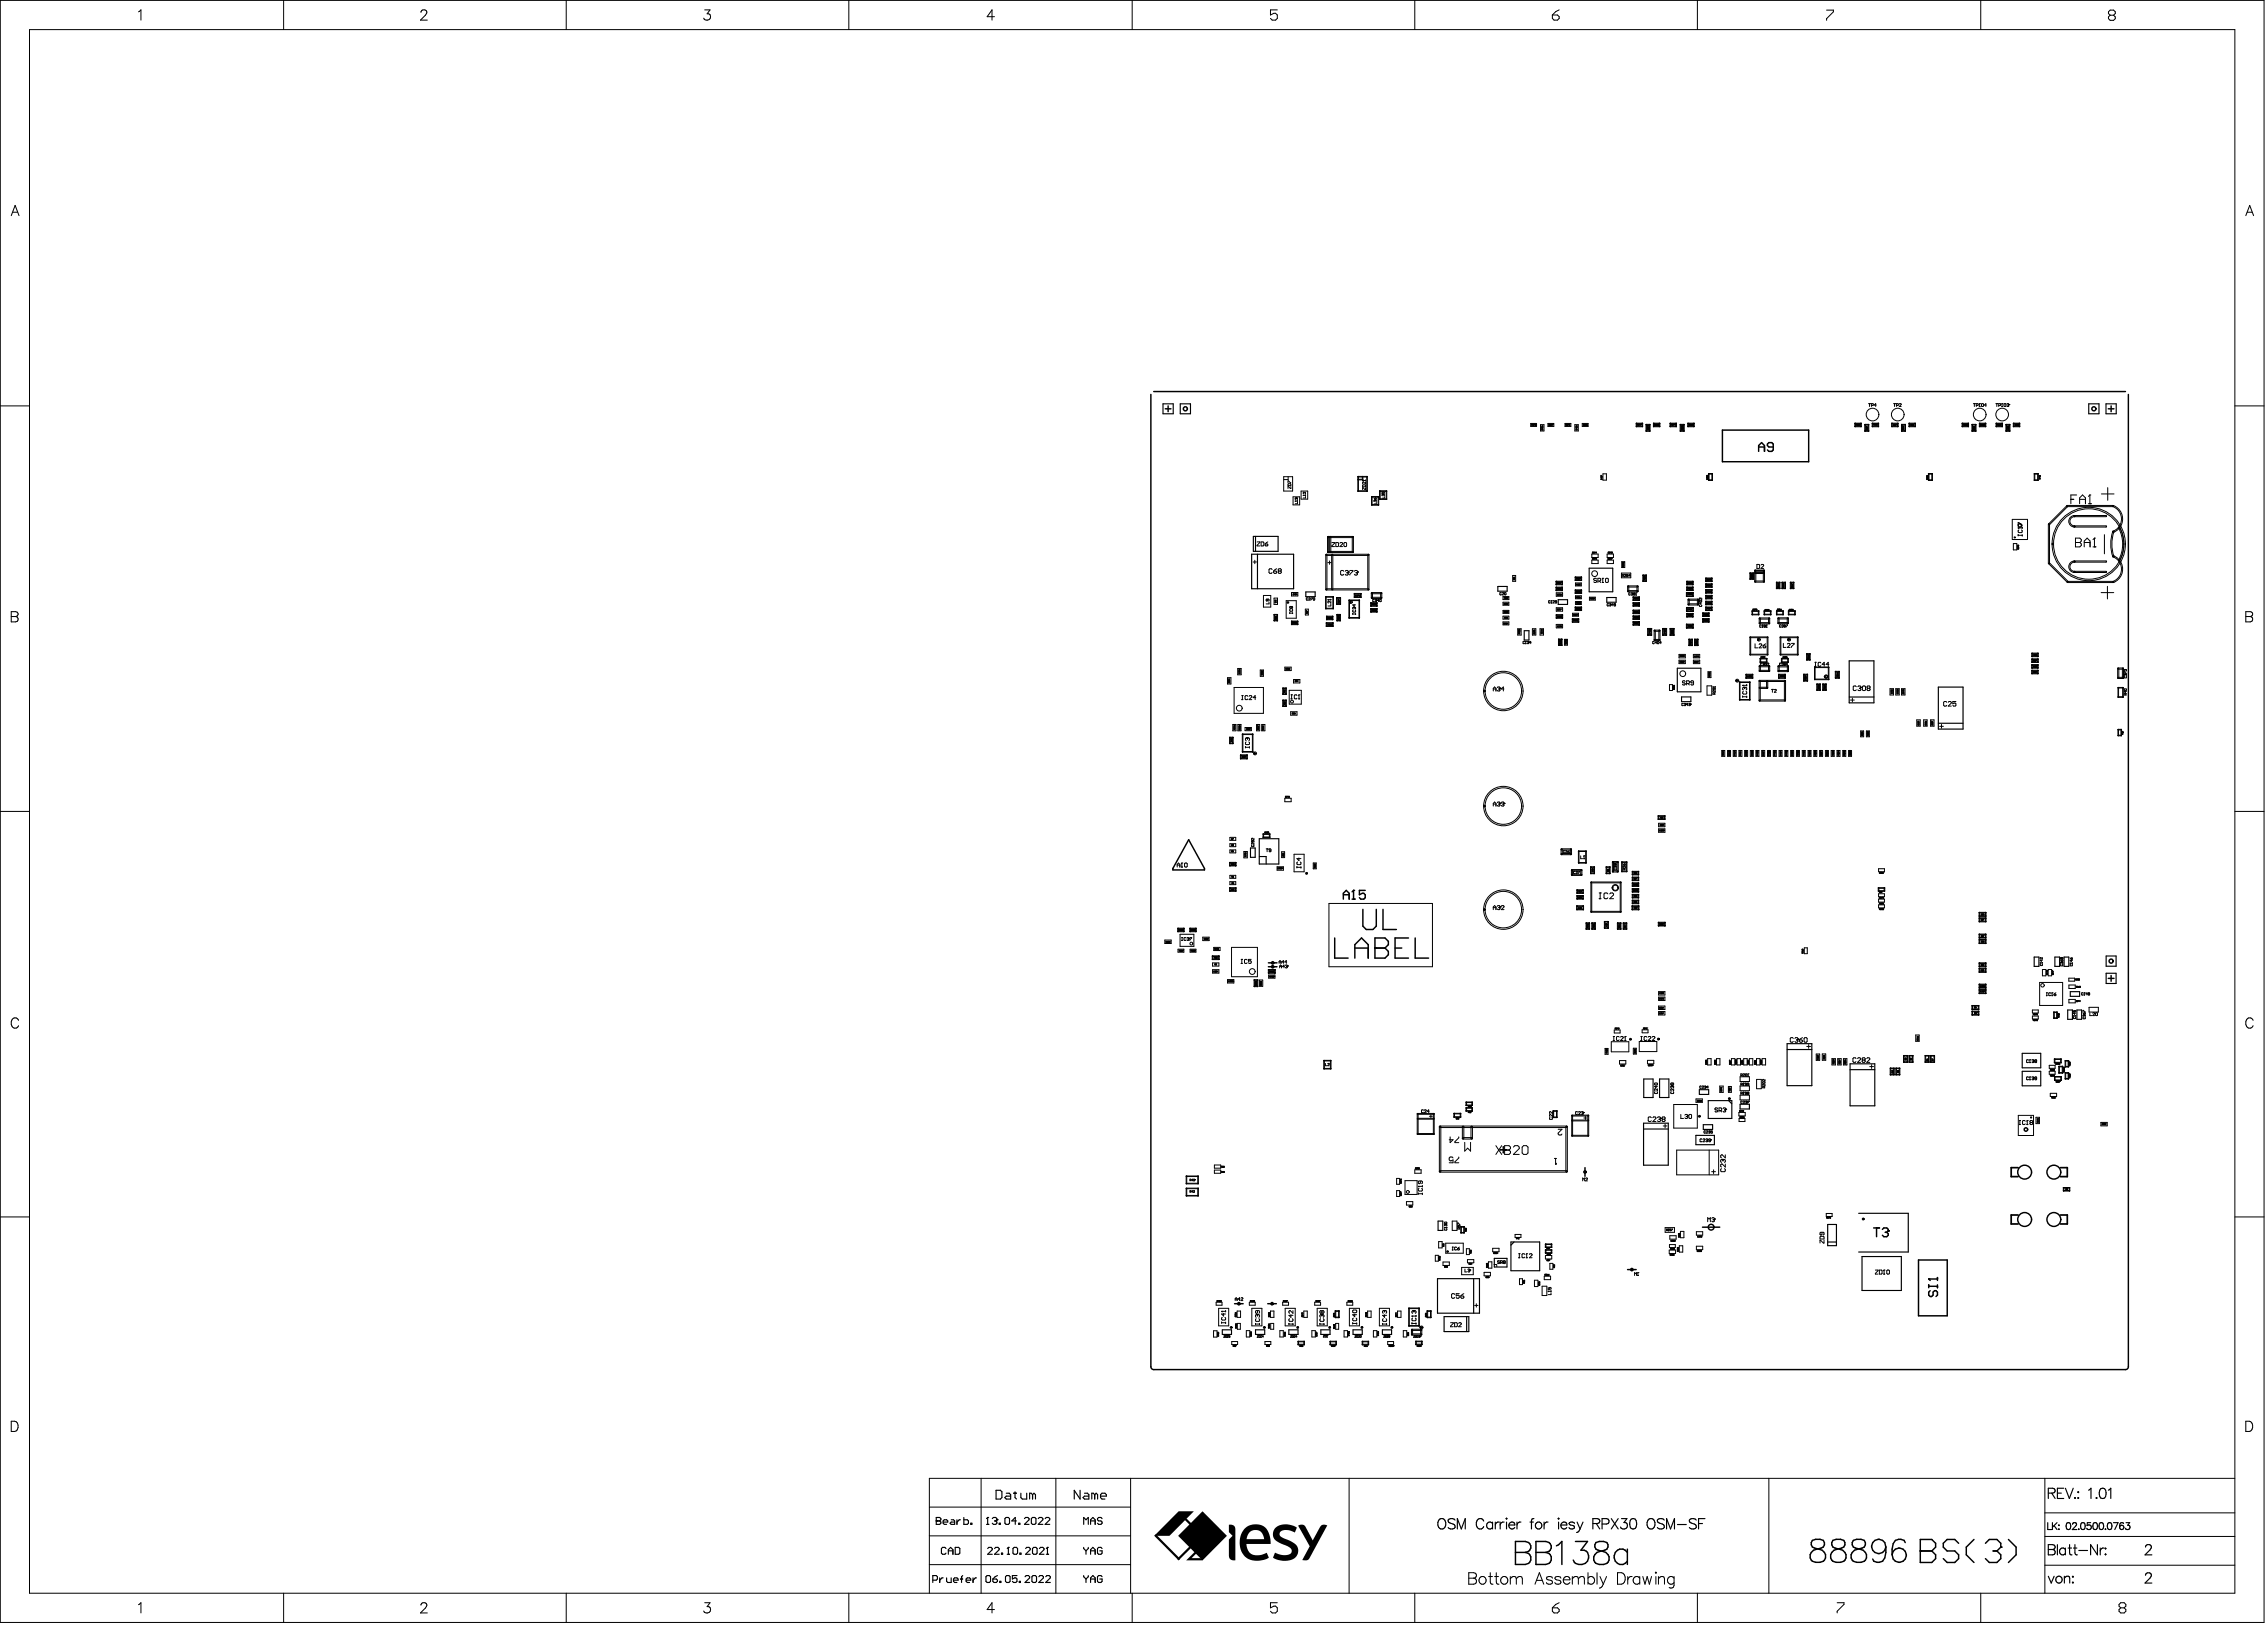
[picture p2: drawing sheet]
<svg xmlns="http://www.w3.org/2000/svg" width="656mm" height="470mm" viewBox="0 0 656 470" stroke-linecap="round" stroke-linejoin="round" font-family="sans-serif">
<g fill="#000">
<path d="M341.1 437.3h4.5l-7.1 7.1h-4.4zM334.1 444.4l.4-.4 7.1 7.1-.5 .4zM340.7 451.1l3.7-3.7 .4 .5-3.7 3.6zM348.1 437.3l7 7.1-7 7.1-7.1-7.1zM343.3 451.5l4.2-4.1 .4 .5-3 3h3.2v.6zM355.7 441.2h.6a1.25 1.25 0 0 1 1.3 1.4v8.9l-.5 .1a1.28 1.28 0 0 1-1.4-1.5v-4.6l1.1-1.1-1.1-1zM360.3 442.3a4.3 4.3 0 0 1 4.9-.9 4.3 4.3 0 0 1 2.5 4.3l.1 1.1h-7a3.2 3.2 0 0 0 4.7 3l1.2-.5 .6 1.5a6.1 6.1 0 0 1-7.2-.6 6.1 6.1 0 0 1-1.2-4.8h7a2.55 2.55 0 0 0-2.5-2.7 2.55 2.55 0 0 0-2.6 2.7h-1.9l.5-1.8zM369.2 442.1a5.4 5.4 0 0 1 6.2 0l-.6 1.4a3.3 3.3 0 0 0-4.4 .1v.6a3.7 3.7 0 0 0 2.5 1.5 3.9 3.9 0 0 1 2.8 2.5 2.98 2.98 0 0 1-3.3 3.5l-2.3-.2-1.5-.7 .4-1.5a4.1 4.1 0 0 0 4.8 0l.1-.4a2.49 2.49 0 0 0-2.4-1.9 3.8 3.8 0 0 1-3-2.5l.1-1.4zM375.7 441.5l1-.3 .9 .3 2.4 4.3 2-3.8a1.47 1.47 0 0 1 2.2-.6l-5.2 9.6-.5 .4-.6 .1h-1l2.2-4z"/>
<circle cx="391.8" cy="257.7" r=".21"/>
<circle cx="398" cy="274.4" r=".21"/>
<circle cx="546.5" cy="356.2" r=".21"/>
<circle cx="558.3" cy="370.1" r=".21"/>
<circle cx="285.9" cy="439.1" r=".17"/>
<circle cx="288.5" cy="439.8" r=".17"/>
<circle cx="271" cy="440.1" r=".17"/>
<circle cx="291.9" cy="447.8" r=".17"/>
<circle cx="303.2" cy="447.8" r=".17"/>
<circle cx="555.8" cy="448.8" r=".21"/>
<circle cx="579.1" cy="447.7" r=".21"/>
</g>
<g fill="none" stroke="#000" stroke-width=".29">
<path d="M.1 .1h655.2v469.4h-655.2zM8.5 8.6h638.4v452.5h-638.4zM82.1 .1v8.5M163.9 .1v8.5M245.7 .1v8.5M327.7 .1v8.5M409.5 .1v8.5M491.3 .1v8.5M573.3 .1v8.5M.1 117.5h8.4M540.8 116.8h.6M541.1 116.8v.8"/>
<path d="M541.7 117.4h.4l.1-.5-.5-.1v.8M543 117.2h-.5l.4-.4v.8M548.1 116.8h.5M548.3 116.8v.8M548.9 117.4h.4l.2-.5-.6-.1v.8M549.7 116.9h.6l-.6 .7h.6M571.2 116.8h.5M571.5 116.8v.8M572 117.4h.4l.2-.5-.6-.1v.8M572.8 117.6h.3M573 116.8h.1M573 116.8l-.2 .1"/>
<path d="M573 116.8v.8M573.7 116.8l.4 .1-.1 .7-.5-.1zM574.9 117.2h-.5l.4-.4v.8M577.7 116.8h.5M578 116.8v.8M578.5 117.4h.4l.2-.5-.6-.1v.8M579.3 117.6h.3M579.5 116.8h.1M579.5 116.8v.8M579.5 116.8l-.2 .1M580.2 116.8l.4 .1-.1 .7-.5-.1zM580.9 116.9l.4-.1 .1 .3"/>
<path d="M581.1 117.2h.2M581.3 117.2v.4l-.4-.1M581.4 117.1h.1M581.4 117.1l-.1 .1M646.9 117.5h8.4M371.6 137.9h2.5v4.2h-2.5zM372.8 139.7v-.6l.8 .6M372.8 137.9v.9h-1.2M372.9 140h.6l.1 .5h-.8zM393 138.7l1.5 .1zM393 137.9h2.8zM393 137.9l.1 4.3z"/>
<path d="M394.3 137.9l.1 1zM394.4 139.1h.1M394.4 139.1h.8M394.4 139.1l.1 .1M395.2 139.5v.5l-.5-.5-.3 .1 .1 .4M395.2 138.9v.3M395.6 137.9l.1 4.3zM443 122.5h1.7v.9h-1.7zM443.3 123l.2-.2h-.2v.3M443.4 123l.1 .1M443.6 122.8h.3M443.7 123h.1"/>
<path d="M443.8 123l-.2 .1M443.9 122.9h.1M443.9 122.9l-.1 .1M444 122.8h.2l-.2 .3M444 123.1h.1M444.3 122.8h.2M444.3 122.8v.1M444.3 122.9l.1 .1M444.4 123h.1M444.4 123v.1l.1-.1M444.5 122.8v.1M444.5 122.9v.1"/>
<path d="M445.9 122.9h1v1.8h-1zM446.2 123.2l.2 .3M446.3 123.6l.3 .1-.3 .1zM446.3 124.2v.3h.2v-.3M446.4 123.9v.2l-.2-.1h.4M446.5 123.2v.3zM446.5 123.6h.1M448 122.5h1.7v.9h-1.7zM448.3 123h.1M448.4 123l.1 .2M448.4 123l-.1-.2v.4M448.6 122.9h.2"/>
<path d="M448.7 123h.1M448.8 123l-.2 .1M448.8 122.9h.1M448.8 122.9v.1M448.9 122.8h.3l-.3 .4M449.3 122.8h.2l-.2 .4M453 122.5h1.7v.9h-1.7zM453.2 123l.1-.2h-.1v.3M453.3 123l.1 .1M453.5 122.8l.2 .1M453.6 123h.1M453.7 123l-.2 .1"/>
<path d="M453.7 122.9h.1M453.8 122.8h.3l-.3 .3M454.4 122.8h-.2l.2 .2-.2 .1M455.8 122.9h1v1.8h-1zM456.2 123.2v.2l.1-.2 .1 .2M456.2 123.5l.3 .2-.3 .1zM456.2 124.2v.2h.2v-.2M456.3 123.9v.2l-.1-.2h.3M458 122.5h1.7v.9h-1.7zM458.3 123.1l.1-.3h-.1v.4M458.4 123.1l.1 .1M458.6 122.9l.2 .1"/>
<path d="M458.6 123.1h.2M458.7 123h.1M458.8 123v.1M458.8 123h.1M458.8 123.1h.1M458.9 122.8h.2M459.1 122.8v.1M459.1 122.9l-.2 .3M459.3 123l.2 .1M459.5 123.1h.1M459.5 122.8l-.2 .2M463.4 137.8v-.2l.3 .2"/>
<path d="M463.4 138.6v.2h.3v-.2M463.4 137.9l.3 .2h-.3zM463.5 138.2v.2l-.1-.1h.3M463.7 137.9h.1M463.7 137.8h.1M464 137.1h1v1.8h-1zM473.6 122.5l.1 1zM473.6 122.5h1.9zM473.6 123.3l1.9 .1zM473.9 123h.2M474 123l.1 .1M474.1 123l-.2-.2v.3"/>
<path d="M474.2 122.8l.2 .1M474.3 122.9h.1M474.4 122.9l-.2 .1M474.4 122.9h.1M474.8 122.9h-.2l.1-.1v.3M474.9 122.8h.2l-.2 .3M475.3 122.5l.1 1zM476.5 122.8l1.1 .1zM476.5 124.7h1.1zM476.5 122.8v2zM476.9 123.7v-.2l.3 .2M476.9 124.1v.3h.2v-.3"/>
<path d="M477 123.8h.1M477 123.8l-.1 .2M477 123.8v.1M477 123.1l-.1 .2 .2-.2v.3M477 123.9h.1M477 123.9l.1 .1M477.4 122.8l.1 2zM478.6 122.5l.1 1zM478.6 122.5h1.8zM478.6 123.3l1.8 .1zM478.9 123h.2M479 123l.1 .2"/>
<path d="M479.1 123l-.2-.2v.4M479.1 123h.1M479.2 122.9h.3M479.3 123h.1M479.4 123l-.2 .1M479.5 122.9h.1M479.5 122.9l-.1 .1M479.8 123h-.2l.1-.2v.4M479.9 123l.2 .1zM480.1 122.8l-.2 .2M480.3 122.5l.1 1zM483.4 122.5l.1 1z"/>
<path d="M483.4 123.3l1.8 .1zM483.4 122.5h1.8zM483.7 123h.2M483.8 123l.2 .1M483.9 123l-.2-.3v.4M484.1 122.8l.2 .1M484.2 122.9h.1M484.2 122.9l-.1 .1M484.3 122.9h.1M484.3 122.9h-.1M484.6 122.9h-.2l.2-.2v.4M485 122.9h-.3l.2-.2v.4"/>
<path d="M485.1 122.5l.1 1zM486.3 124.7h1.2zM486.3 122.8l.1 2zM486.3 122.8l1.2 .1zM486.7 123.8v-.3l.4 .3M486.8 124.2v.2h.2v-.2M486.8 123.9h.1M486.8 123.9v.2M486.9 123.3h-.2l.2 .1M486.9 123.3v.1M486.9 123.9v.1M486.9 123.4h.1"/>
<path d="M487 123.4h.1M487 123.2h.1M487 123.9h.1M487 123.9h-.1M487 123.2l-.1 .1M487 123.2v.2M487 123.9v.2M487.3 122.8l.1 2zM488.5 122.5l.1 1zM488.5 123.3l1.9 .1zM488.5 122.5h1.9zM488.9 123l.2-.2h-.2v.3"/>
<path d="M489 123l.2 .1M489.3 122.9h.2M489.4 123h.1M489.4 123l-.1 .1M489.5 122.9h.1M489.5 122.9l-.1 .1M489.8 123h-.2l.2-.2v.3M490.2 122.8h-.3l.3 .2-.3 .1M490.2 122.5l.1 1zM494.1 137.6l.2 .1-.2 .1zM494.1 138.6v.2h.2v-.2M494.1 138.2h.1"/>
<path d="M494.1 137.9l-.1 .2h.2M494.1 138.2v.2M494.1 138.2l.1 .1M494.1 137.9h.1M494.2 137.9h.1l-.1 .2M494.2 138.3l.1 .1M494.2 137.9v.2M494.2 138.3h.1M494.5 138.9h1.2zM494.5 137.1l.1 1.9zM494.5 137.1h1.2zM495.5 137.1l.1 1.9z"/>
<path d="M536.9 122.5l.1 1zM536.9 122.5h1.8zM536.9 123.3l1.8 .1zM537.3 123l.1 .1M537.4 122.8h-.2v.3M537.4 122.8h.1M537.4 122.8l-.2 .2M537.6 122.8h.1M537.6 122.8v.3M537.9 122.8l.1 .3zM537.9 122.8h-.1M538.3 122.8h-.1"/>
<path d="M538.3 122.8h.1M538.4 122.8l-.2 .3h.2M538.6 122.5l.1 1zM539.8 122.8l1.1 .1zM539.8 124.7h1.1zM539.8 122.8v2zM540.2 124.1h.1M540.2 124.2v.3h.2v-.3M540.2 123.6l.3 .2-.3 .1zM540.3 123.3v.2l-.1-.1h.3M540.4 123.6l.1 .1M540.5 124l-.3 .1"/>
<path d="M540.8 122.8v2zM541.9 122.5l.1 1zM541.9 122.5h1.9zM541.9 123.3l1.9 .1zM542.3 122.9l.2-.2h-.2v.3M542.4 122.9l.1 .1M542.6 123h.2M542.7 122.7h.1M542.7 122.7l-.1 .1M542.7 122.7v.3M543 122.7l.1 .3zM543.3 122.7h.1"/>
<path d="M543.3 122.7l.1 .3M543.3 122.7v.1M543.6 122.5l.1 1zM547.5 122.5l.1 1zM547.5 123.3l1.9 .1zM547.5 122.5h1.9zM548.1 123.1h.1M548.2 123.1l.1 .1M548.2 123.1l-.1-.2v.3M548.4 122.9h.2v.3l-.2-.1M548.4 122.9v.1M548.4 123h.2"/>
<path d="M548.7 122.9h.3l-.3 .3M549.2 122.5l.1 1zM550.4 124.7h1.1zM550.4 122.8l.1 2zM550.4 122.8l1.1 .1zM550.7 124h.1M550.7 124h.3M550.7 123.6l.3 .1zM550.7 124l.1 .1M550.8 124.2v.2l.2-.1v-.1M550.8 123.6h-.1M551 123.2v.3l-.2-.3v.3"/>
<path d="M551 124v.1M551.4 122.8l.1 2zM552.6 122.5v1zM552.6 123.3l1.8 .1zM552.6 122.5h1.8zM553 123.1l.2-.3h-.2v.4M553.1 123.1l.1 .1M553.4 123.1l.1 .1M553.5 122.8l-.1 .2h.2M553.5 122.8l.1 .1M553.6 122.9v.2M553.6 123.1l-.1 .1"/>
<path d="M553.7 123v-.2l.2 .2M553.7 123v.2l.2-.2M553.7 123h.2M554.3 122.5v1zM557.7 138.4h.1M557.7 137.6v.2l.1-.1M557.7 138h.3l-.1 .2zM557.7 138.6v.2l.3-.1-.1-.1M557.8 137.7h.1M557.8 137.7l.1-.1v.2M558 138.3l-.3 .1M558 138.1l-.1 .1"/>
<path d="M558.2 138.9h1.1zM558.2 137.1v1.9zM558.2 137.1h1.1zM559.2 137.1v1.9zM567.9 122.5l.1 1zM567.9 122.5h1.9zM567.9 123.3l1.9 .1zM568.4 123l.1 .1M568.4 122.8h-.1v.3M568.4 122.8h.1M568.5 122.8l-.2 .2M568.6 122.8l.2 .1"/>
<path d="M568.6 123h.2M568.7 122.9h.1M568.8 122.9v.1M568.8 122.9h.1M568.8 123h.1M568.9 123h.3M568.9 122.8l.1 .1M568.9 123h.1M569 122.9h.1M569 122.8l.1 .1M569 122.8h-.1M569 122.9l-.1 .1"/>
<path d="M569.1 122.9l.1 .1M569.2 123h.1M569.3 122.8l.2 .1M569.3 123h.2M569.4 122.9h.1M569.4 122.9l.1 .1M569.5 122.9h.1M569.5 123h.1M569.5 122.9h-.1M569.6 122.5l.1 1zM570.8 122.8l1.1 .1zM570.8 124.7h1.1z"/>
<path d="M570.8 122.8v2zM571.2 123.8h.1M571.2 123.4l.3 .1zM571.3 124.3v.2l.2-.2M571.4 123.9v.3l-.2-.2h.3M571.5 124.3h.1M571.5 123.3v.1M571.5 123.7l-.3 .1M571.8 122.8v2zM572.9 122.5l.1 1zM572.9 122.5h1.9zM572.9 123.3l1.9 .1z"/>
<path d="M573.2 123.1l.2-.3h-.2v.4M573.3 123.1l.1 .1M573.6 122.9h.2M573.6 123.1h.2M573.7 123h.1M573.7 123l.1 .1M573.8 122.9h.1M573.8 123.1h.1M573.8 122.9l-.1 .1M573.9 123.1h.2M573.9 123.1h.1M573.9 123v-.2l.2 .2"/>
<path d="M573.9 123v.1M573.9 123h.2M574.1 123v.1M574.1 123.1h.1M574.2 122.9h.2l-.2 .3h.2M574.6 122.5l.1 1zM577.8 122.5v1zM577.8 123.3l1.8 .1zM577.8 122.5h1.8zM578 123l.2-.2h-.2v.3M578.1 123l.1 .1M578.3 123h.3"/>
<path d="M578.4 122.9h.1M578.5 122.8h-.2M578.5 122.8h.1M578.5 122.9l.1 .1M578.6 122.9h.1M578.6 122.9h-.1M578.6 122.8v.1M578.6 123h.1M578.7 123h.2M578.7 123h.1M578.7 122.9h.1M578.7 122.9v-.1l.1 .1"/>
<path d="M578.7 122.9v.1M578.8 122.9l.1 .1M578.9 123h.1M579.1 122.8l.1 .3zM579.1 122.8h-.1M579.5 122.5v1zM580.6 124.7h1.2zM580.6 122.8l.1 2zM580.6 122.8l1.2 .1zM581.1 123.7l.3 .1zM581.1 124.3v.2l.3-.1-.1-.1M581.2 123.3l-.1 .1 .2-.1v.2"/>
<path d="M581.2 123.9v.3l-.1-.2h.3M581.6 122.8l.1 2zM582.8 122.5v1zM582.8 123.3l1.8 .1zM582.8 122.5h1.8zM583.2 123l.2-.2h-.2v.3M583.3 123l.1 .1M583.5 122.9h.3M583.6 123h.1M583.7 123h.1M583.8 122.9h.1M583.8 123l-.3 .1"/>
<path d="M583.8 122.9l-.1 .1M583.9 123v-.2l.1 .2M583.9 123v.1l.1-.1M583.9 123h.1M584.2 123.1h.1M584.3 122.8h.1M584.3 122.8v.3M584.3 122.8l-.1 .1M584.5 122.5v1zM588.8 138.9h1.2zM588.8 137.1l.1 1.9zM588.8 137.1h1.2z"/>
<path d="M589.8 137.1l.1 1.9zM590.2 137.9h.1M590.2 137.6h.1M590.2 137.9h.3M590.2 137.9v.1M590.2 137.6h.3M590.2 137.6v.1M590.2 138.4v.2h.3v-.2M590.4 138.1v.2l-.2-.2h.3M590.5 137.6v.1M590.5 137.9v.1M363.9 156.8h.7l-.7 1v.2h.7"/>
<path d="M365 156.8l.8 .2v.8l-.2 .2h-.6zM366.2 157.4h.6l.2 .4-.6 .2zM367 156.8l-.8 .6M373.6 140.8v.6l-.7-.6-.1 .6M374.3 143.8h1.9v2.3h-1.9zM374.9 145h.1M374.9 145h.6M374.9 145l.1 .1M375.1 144.1h.1M375.1 144.1l-.2 .1 .1 .4M375.1 144.1l.1 .1M375.2 144.2v.1"/>
<path d="M375.2 144.2h.3l-.1 .4M375.5 145.3v.5h-.6M375.5 144.9v.2M376.6 142.1h1.9v2.3h-1.9zM377.2 143.3h.1M377.2 143.3h.7M377.2 143.3l.1 .1M377.9 142.4v.5l-.5-.5-.2 .2 .1 .3M377.9 143.7v.4h-.7M377.9 143.2v.2M384.3 155.3l.3 .1v4.3l-.2 .2-.2-.2zM384.3 155.3l7.3-.1 .1 .2-.1 .2h-7.2z"/>
<path d="M384.3 159.6h7.3l.1 .1-.1 .2h-7.2zM384.9 155.3l.3 .1v4.3l-.2 .2-.1-.2zM385.5 157h.8l-.8 1v.2h.8M386.7 157l.7 .2v.8l-.2 .2h-.5zM387.8 157.2l.2-.2 .6 .2-.8 1h.8M389.2 157l.6 .2v.8l-.2 .2-.6-.2v-.8zM391.5 155.3l.2 .1v4.3l-.1 .2-.2-.2zM393 142.1h2.8zM394.5 140.3h.6l.1 .6h-.8zM395.2 141.1v.6l-.7-.6-.1 .6M397 143.7l2.1 .1zM397 143.7l.1 2.5z"/>
<path d="M397 146l2.1 .1zM397.7 144.1l.3 .4M397.9 144.7h.1M397.9 144.7l-.2 .1 .1 .4M397.9 144.7l.1 .1M398 144.8h.4l-.2 .4M398 144.8v.1M398.1 144.1l.3 .1-.2 .3h-.2zM398.4 145.4v.4h-.7M398.9 143.7l.1 2.5zM399.3 142.1h2.1zM399.3 142.1l.1 2.4z"/>
<path d="M399.3 144.4h2.1zM400 142.4v.4h.3l-.1-.3 .4-.1v.4M400.2 143.1h.1M400.2 143.1l-.2 .1 .1 .3M400.2 143.1l.1 .1M400.3 143.2h.4l-.1 .3M400.3 143.2v.1M400.7 143.7v.5h-.7M401.2 142.1l.1 2.4zM461.1 159.8h-.1l-.1 .2M461.2 159.8h.3M461.3 159.9h.1"/>
<path d="M461.4 159.9l-.2 .1M461.5 159.9h.1M461.5 159.9h-.1M461.8 159.9h-.2l.1-.1v.3M462.1 159.9h-.2l.2-.1v.3M465.7 159.8h-.2v.2h.2M465.8 159.8l.2 .1M465.9 159.9h.1M466 159.9v.1M466 159.9h.1M466 160h.1M466.3 159.9h-.2l.2-.2v.4"/>
<path d="M466.5 160h.1M466.5 159.9h.1M466.5 159.9v.1M466.6 159.7l-.1 .2M466.6 159.7l.1 .1M466.6 159.9l.1 .1M466.7 159.8l-.1 .1M466.7 160h.1M582.4 150.3h4.4v5.8h-4.4zM582.7 157.3h1v1.8h-1zM584 158.5h.1M584 158.5h.3"/>
<path d="M584 158.5v.1M584 158.7v.2h.3v-.2M584 157.7l.3 .2-.3 .1zM584.1 152.8h.1M584.1 152v-.8l1.2 .8M584.1 154.7v.4M584.1 154.9h1.2M584.1 152.8h1.2M584.1 152.8l.2 .2M584.1 158.1v.2l-.1-.2h.3M584.3 158.5v.1M584.3 153.4l-.2 .1 .2 .6h.8l.2-.2-.2-.5"/>
<path d="M585.3 152.6v.4M585.3 154.7v.4M592.9 151.6l.3 .2v11.2l-.2 .1-.1-.1zM598.3 146.3v.3h.2l-5.3 5.3v-.3h-.3zM598.3 146.3h13.2l.2 .1-.2 .2h-13.1zM599.4 144.5h.8M600.5 152.2h9.1l.1 .2-.1 .1h-9.1M600.5 152.2l-.2 .2 .2 .1M600.5 149.2h9.1l.1 .2-.1 .1h-9.1M600.5 149.2l-.2 .2 .2 .1M600.5 149.2a1.66 1.66 0 0 0-1.7 1.7 1.66 1.66 0 0 0 1.7 1.6M600.5 149.5a1.33 1.33 0 0 0-1.4 1.4 1.33 1.33 0 0 0 1.4 1.3"/>
<path d="M600.7 157h.1M600.7 157h1.3M600.7 155.7h1.3l.4 .4v.5l-.4 .4 .4 .4v.4l-.4 .5h-1.3zM601.1 143.2h-1.7v2.6M601.9 144.5h1.7M601.9 145.8v-1.7l.9-.9 .8 .9v1.7M603.3 157h1.7M603.3 158.3v-1.7l.8-.9 .9 .9v1.7M604.5 145.8h.8M604.9 143.2h.1M604.9 143.2v2.6M604.9 143.2l-.4 .5"/>
<path d="M605.8 158.3h.8M606.2 155.7h.1M606.2 155.7v2.6M606.2 155.7l-.4 .4M608.2 142.9h3.7M609.1 154.7v5.6M610.1 141.1v3.7M611.5 153.8a11.6 11.6 0 0 0 0 7.3M611.6 146.6a3.8 3.8 0 0 1 2.4 3.5 3.8 3.8 0 0 1-2.4 3.6M611.7 146.3a4.2 4.2 0 0 1 2.7 3.8 4.2 4.2 0 0 1-2.7 3.9M611.8 153.9a11.3 11.3 0 0 0 0 7.1M613.2 152.8a9.8 9.8 0 0 1 0 9.4"/>
<path d="M613.5 152.6a10.2 10.2 0 0 1 0 9.7M362.7 162.6h1M363.2 162.1v1M365.7 172.3h2.1v3.4h-2.1zM366.9 173.4l-.1 .5-.3-.1 .1-.4h.6v.5M367.3 174.2v.6h-.8M368.2 164.8l-.2-.2-.7 .2v.9l.2 .2 .7-.2M368.6 165.3h.7l.2 .4-.6 .2zM368.8 173.1h1v1.8h-1zM368.8 177.8l1 .1zM368.8 179.5l1 .1zM368.8 177.8v1.9z"/>
<path d="M369 173.7h.1M369 173.7l.4 .1M369 174.1v-.2l.4 .2M369 173.7l.1 .1M369.1 174.2v.2h.2v-.2M369.1 178.4v.2l.2-.1M369.1 178.7l.2 .2M369.3 178.4h.2l-.1 .2M369.3 178.4v.1M369.4 178.7h.1M369.4 179.3l-.2-.3-.1 .3h.4M369.4 178.7l-.1 .2"/>
<path d="M369.5 179l-.1 .1M369.5 164.6l-.9 .7M369.6 177.8l.1 1.9zM370.2 165.3h.4M370.2 165.3l-.2 .2 .2 .4 .7-.2-.3-.4M370.2 165.3l-.2-.3 .2-.4 .7 .2-.3 .5M372.3 173.8h2.9v5.1h-2.9zM373.3 177.4h.8M373.3 177.3v.3M373.4 176.3v.6l.7-.2-.1-.4M373.7 175.6v.3M373.7 175.6h-.4l.1 .4 .3-.1"/>
<path d="M373.7 175.6h.4l-.1 .4-.3-.1M373.8 171.5h1.8v1h-1.8zM373.8 179.8h1.9zM373.8 179.8l.1 1zM374.1 177.3v.3M374.5 171.9h-.2v.3l.2-.1M374.6 171.8h.2l-.2 .3M374.6 172.1v.1M374.9 172.1l.2 .1M374.9 171.9h.2M375 172h.1M375.1 172v.1"/>
<path d="M375.1 172h.1M375.1 172.1v.1M375.5 179.8l.1 1zM377.8 176.3h.9v1.7h-.9zM378.1 176.9v-.2l.3 .2M378.1 177l.2 .2M378.3 177l.1 .2zM378.3 177.4l-.2 .2h.3M378.3 177.4v.2M378.4 177.4l-.1 .1M378.5 173.1h-.4v.5h.4M378.8 173.1h.4l-.4 .6h.4"/>
<path d="M379.4 173h.5l-.5 .7M380.2 173l.3 .1-.1 .6-.3-.1zM383.7 172.7h2.3zM383.7 172.7l.1 3.5zM383.7 176l2.3 .1zM383.8 170.4h12.3l.1 .2-.1 .1h-12.2zM383.8 160.4h12.3l.1 .2-.1 .1h-12.2zM383.8 160.4l.3 .2v10l-.2 .1-.2-.1zM384 178.3v1zM384 178.3l1.8 .1zM384 179.2l1.8 .1zM384.3 178.9l.1-.2h-.1v.3"/>
<path d="M384.3 162.8h1M384.4 173.6h.1M384.4 173.6h.8M384.4 173.6l.1 .1M384.4 178.9l.1 .1M384.6 178.8h.2M384.6 179h.2M384.7 178.9h.1M384.8 178.9h.1M384.8 162.3v1M384.8 178.8h.1M384.8 178.9v.1"/>
<path d="M384.8 178.8v.1M384.9 178.8h.3l-.3 .2h.3M385.2 173.4v.3M385.2 174v.5l-.6-.5-.2 .1 .1 .4M385.2 174.8v.6h-.8M385.3 178.9v.1M385.3 179h.2M385.3 178.9h.1M385.4 178.7l-.1 .2M385.4 178.7l.1 .1M385.4 178.9h.1M385.5 160.4l.3 .2v10l-.2 .1-.2-.1z"/>
<path d="M385.5 178.8l-.1 .1M385.5 178.9v.1M385.7 178.3v1zM385.8 172.7l.1 3.5zM386.9 174.8h1.1zM386.9 172.9v2zM386.9 172.9l1.1 .1zM387 177.8l1 .1zM387 179.5l1 .1zM387 177.8v1.9zM387.3 178.1l.2 .2M387.3 173.9v-.3l.3 .3"/>
<path d="M387.4 174.3v.2h.2v-.2M387.4 178.8h.1M387.4 178.8v.2M387.4 174h.1M387.4 174v.2M387.5 178.8l.1 .2M387.5 178.2v.1M387.5 178.8v.1M387.5 174l.1 .2M387.5 173.3v.2l-.2-.1h.3M387.5 174v.1M387.5 178.1l.1 .2h-.1"/>
<path d="M387.5 179.3l-.1-.2-.1 .2h.3M387.5 178.1v.1M387.6 178.5v.2l-.2-.2v.2M387.6 179.1l-.1 .1M387.8 177.8l.1 1.9zM387.9 172.9v2zM388.9 165.3l-.2-.2-.7 .2v.9l.3 .2 .6-.2M389.4 165.3l.6-.2 .3 .4M389.8 165.8h.2M390 165.8l.3 .2-.3 .4-.6-.2M390.3 165.5h.1M390.3 165.5l-.3 .3"/>
<path d="M390.5 173.7v5.2zM390.5 173.7h3zM390.5 178.7l3 .1zM390.7 165.1h.9l-.9 1.3M391.5 177.7h.9M391.5 177.5v.3M391.7 176.6v.5h.5v-.5M391.8 175.7h.1M391.8 175.7l-.3 .2 .2 .4M391.8 175.7l.2 .2M392 175.9h.4l-.2 .4M392 174.9v.6l-.5-.5h.9"/>
<path d="M392 175.9v.1M392 172.8h2zM392 171.8l.1 1.1zM392 171.8h2zM392 165.3l.7-.2 .2 .4M392.4 177.5v.3M392.5 165.8h.2M392.6 172.3h-.2v.2h.2M392.7 165.8l.2 .2-.2 .4-.7-.2M392.7 172.3h.2M392.8 172.4h.1M392.9 172.4l-.2 .1"/>
<path d="M392.9 165.5h.1M392.9 165.5l-.2 .3M392.9 172.3h.1M392.9 172.3v.1M393 172.2h.3M393 172.5h.1M393.3 172.2v.1M393.3 172.3l-.3 .2M393.4 172.5h.1M393.4 173.7v5.2zM393.6 172.2h-.2l.2 .3M393.6 172.5h-.1"/>
<path d="M393.8 171.8l.1 1.1zM395.9 160.4l.3 .2v10l-.1 .1-.2-.1zM396.8 176.1v1zM396.8 177l1.8 .1zM396.8 176.1l1.8 .1zM396.8 174.4v1zM396.8 174.4l1.8 .1zM396.8 175.3l1.8 .1zM397 172.9h2.8l.1 .1-.1 .2h-2.7zM397 171.5l.3 .2v1.3l-.2 .2-.2-.2zM397 171.5h2.8l.1 .2-.1 .1h-2.7zM397.1 174.9l.1-.2h-.1v.3"/>
<path d="M397.1 176.7l.1-.3h-.1v.4M397.2 176.7l.1 .1M397.2 174.9l.1 .1M397.4 176.5l.2 .1M397.4 174.7l.2 .1M397.5 176.6h.1M397.5 174.9h.1M397.6 176.6l-.2 .1M397.6 174.9l-.2 .1M397.6 176.6h.1M397.6 174.8h.1M397.6 174.8v.1"/>
<path d="M397.7 176.5h.3l-.3 .3h.3M397.7 174.7l.3 .1M397.8 173.6h-.5v.4h.5M397.9 174.9h.1M397.9 174.9l-.2 .1M398 174.8h.1M398 174.8l-.1 .1M398 173.6l.3-.2 .1 .3M398.1 174.7l.1 .3zM398.2 173.8h.1M398.3 176.6l-.2-.2 .2 .3h-.2M398.3 173.8v.3l-.3-.1"/>
<path d="M398.4 173.7h.1M398.4 173.7l-.1 .1M398.5 176.1v1zM398.5 174.4v1zM399.1 173.8h-.4l.3-.4v.7M399.4 173.4l.4 .2-.1 .5-.4-.1zM399.7 171.5l.2 .2v1.3l-.1 .2-.2-.2zM434.6 171.6h-.5l.1 .6 .4-.2M434.8 171.6h.4l-.4 .6h.4M435 172.6h1.7v.9h-1.7zM435 174.3h1.7v.8h-1.7zM435 176.6h1.7v.9h-1.7z"/>
<path d="M435 178.3h1.7v.9h-1.7zM435 180h1.7v.8h-1.7zM435.3 177.2l.1-.3h-.1v.4M435.3 174.8l.2-.2h-.2v.3M435.4 177.2l.1 .1M435.4 173.1h.2M435.4 174.8l.1 .1M435.5 178.8h.1M435.5 173.1l.1 .1M435.6 173.1l-.2-.3v.4M435.6 171.5l.3 .1-.1 .6-.3-.2zM435.6 178.8l.1 .1"/>
<path d="M435.6 177h.2l-.2 .3h.2M435.6 178.8l-.1-.2v.3M435.6 174.9h.2M435.7 174.6h.1M435.7 174.6l-.1 .1M435.7 174.6v.3M435.8 172.8h.1M435.8 172.8v.4M435.8 178.7h.2l-.2 .2h.2M435.9 174.7h.2l-.2 .2h.2M435.9 177h.3M436 172.9h.2l-.2 .3h.2"/>
<path d="M436.1 177.1h.1M436.1 177.1l-.2 .1M436.2 177h.1M436.2 177l-.1 .1M436.2 178.6l.1 .3zM436.3 174.7h.2l-.2 .2h.2M436.3 173.2h.1M436.4 172.8h.1M436.4 172.8v.4M436.4 172.8l-.1 .1M436.4 177l.1 .1M436.5 176.9h-.2l.1 .1"/>
<path d="M436.5 177.1l-.2 .1M437.8 166.5h.9v1.7h-.9zM438.1 167.1h.1M438.1 167.1h.3M438.3 167.6l-.2 .2h.3M438.3 167.6v.2M438.4 167.2v.3l-.2-.3-.1 .3M438.4 167.6l-.1 .1M438.4 167v.1M448.7 173.9h-.5l.2 .6 .3-.1M448.9 174.5h.2M449 173.8h.1"/>
<path d="M449 173.8v.7M449 173.8l-.1 .1M449.5 173.9h.4l-.4 .6h.4M450.4 169.9l.1 1zM450.4 169.9l1.8 .1zM450.4 170.8h1.8zM450.4 168.2l.1 1zM450.4 168.2l1.8 .1zM450.4 169.1h1.8zM450.4 171.5h1.9v1h-1.9zM450.4 175.9h1.9v1h-1.9zM450.5 177.9v1z"/>
<path d="M450.5 177.9l1.8 .1zM450.5 178.8h1.8zM450.6 174.2h-.4v-.4l.4 .1v.5h-.5M450.7 170.4h.1M450.7 168.8h.1M450.8 170.4l.1 .2M450.8 168.8l.1 .1M450.8 178.5h.2M450.8 168.8l-.1-.3v.4M450.8 170.4l-.1-.2v.4M450.9 178.5l.1 .1M451 172h-.2l.1 .3"/>
<path d="M451 176.3h-.2v.3l.2-.1M451 172.2l-.1 .1M451 178.5l-.2-.2v.3M451 168.6h.2M451 170.3h.2M451.1 170.4h.1M451.1 168.7h.1M451.1 171.9h.1M451.1 176.2h.1M451.1 176.2v.4M451.1 171.9v.4M451.1 171.9v.1"/>
<path d="M451.1 176.2v.1M451.1 178.4h.3M451.2 168.7l-.2 .1M451.2 170.4l-.2 .1M451.2 170.3h.1M451.2 168.6h.1M451.2 170.3v.1M451.2 168.6v.1M451.3 178.5h.1M451.3 178.5l-.2 .1M451.4 172h.2M451.4 176.3h.2l-.2 .3h.2"/>
<path d="M451.4 178.4h.1M451.4 178.4l-.1 .1M451.4 170.2l.1 .4zM451.4 168.5l.1 .4zM451.5 178.3l.1 .3zM451.6 172l-.2 .3h.2M451.6 172h.1M451.7 170.4l.2 .1zM451.7 168.5h.2l-.2 .4M451.7 172h.2M451.7 176.2h.2l-.2 .4M451.7 172v.1"/>
<path d="M451.7 172h.1M451.7 172.1l.2 .2M451.7 172.1h.2M451.9 172.1v.1M451.9 170.2l-.2 .2M451.9 172h.1M451.9 172v.1M451.9 172.2v.1M452 178.3h-.2l.2 .2-.2 .1M452.1 169.9l.1 1zM452.1 168.2l.1 1zM452.2 177.9v1z"/>
<path d="M455.1 179.1l.1 1zM455.1 179.1h1.9zM455.1 179.9l1.9 .1zM455.2 177.5h1.7v.8h-1.7zM455.4 179.5l.2-.2h-.2v.3M455.5 178l.2-.2h-.2v.3M455.5 179.5l.1 .1M455.6 178l.1 .1M455.7 179.4h.3M455.8 177.8h.2M455.9 179.5h.1M455.9 177.9h.1"/>
<path d="M455.9 179.5l-.2 .1M455.9 175.7l.1 1zM455.9 175.7h1.9zM455.9 176.5l1.9 .1zM455.9 170.7l.1 1zM455.9 170.7l1.9 .1zM455.9 171.6h1.9zM455.9 167l.1 1zM455.9 167.9h1.9zM455.9 167h1.9zM456 177.9l-.2 .2M456 179.4h.1"/>
<path d="M456 174.1h1.7v.8h-1.7zM456 172.4h1.7v.9h-1.7zM456 168.7h1.7v.9h-1.7zM456 177.9h.1M456.1 178.1h.1M456.1 179.3l.1 .3zM456.2 177.8h.1M456.2 177.8v.3M456.2 177.8h-.1M456.2 176.3l.2-.3h-.2v.4M456.2 171.3l.2-.1-.2-.1v.3M456.2 172.9l.3-.1-.3-.1v.4"/>
<path d="M456.3 167.5l.2-.1-.2-.1v.3M456.3 169.2h.2M456.3 176.3l.1 .1M456.3 174.5l.2-.2h-.2v.4M456.3 171.3l.1 .1M456.3 172.9l.2 .2M456.4 167.5l.1 .1M456.4 169.2l.1 .1M456.4 174.5l.2 .2M456.5 179.5v-.2l.1 .2M456.5 179.5v.1l.1-.1M456.5 179.5h.1"/>
<path d="M456.5 169.2l-.2-.2v.3M456.5 176.3l.2 .1M456.5 176.1h.3M456.6 171.4h.1M456.6 172.8h.2M456.6 171.1l.2 .1M456.6 171.1v.1M456.6 177.9h-.2l.2-.1v.3M456.6 167.4h.3M456.6 169.3h.1M456.7 176.2h.1M456.7 174.4h.2"/>
<path d="M456.7 171.3h.1M456.7 172.9h.1M456.7 169l.2 .1M456.7 169l-.1 .1M456.7 176.2l.1 .1M456.7 171.3l-.1 .1M456.7 172.9l-.1 .1M456.7 167.5h.1M456.8 169.2h.1M456.8 176.2h.1M456.8 176.2h-.1M456.8 176.3l-.1 .1"/>
<path d="M456.8 174.5h.1M456.8 171.2h.1M456.8 171.2l-.1 .1M456.8 172.8h.1M456.8 172.8l-.1 .1M456.8 167.5l-.2 .1M456.8 169.2l-.1 .1M456.8 179.1l.1 1zM456.8 174.5l-.1 .1M456.9 167.4h.1M456.9 167.4l-.1 .1M456.9 169.1h.1"/>
<path d="M456.9 169.1l-.1 .1M456.9 174.4h.1M456.9 174.4l-.1 .1M456.9 171.4h.1M456.9 173.1h.1M456.9 176l.1 .4zM456.9 171.1h.1M456.9 171.1v.3M456.9 171.1v.1M457 172.7h.1M457 172.7v.4M457 172.7l-.1 .1"/>
<path d="M457 167.6h.1M457 169.3h.1M457 167.3h.1M457 167.3v.3M457 167.3v.1M457 169h.1M457 169v.3M457 169v.1M457.1 174.3h.1M457.1 174.3v.4M457.1 174.3l-.1 .1M457.2 172.9l.2 .1z"/>
<path d="M457.2 176.2h.2M457.2 176.1h.2v.3l-.2-.1M457.2 176.1v.1M457.2 171.1l.1 .3zM457.2 167.3h.3l-.3 .3M457.3 169.3h.1M457.3 169h.1M457.3 169v.3M457.3 169v.1M457.4 172.7l-.2 .2M457.5 174.3h-.2l.2 .3h-.2M457.6 175.7l.1 1z"/>
<path d="M457.6 170.7l.1 1zM457.6 167l.1 1zM460.1 172.8h1.7v.9h-1.7zM460.3 173.3l.1-.3h-.1v.4M460.4 173.3l.1 .1M460.6 173.1h.2l-.2 .3h.2M460.7 160.3h1.9v1h-1.9zM460.7 162.1h1.9v1h-1.9zM460.9 160l.1 .1M461.1 161.6h-.2v.2h.2M461.1 160l-.1 .1M461.2 173.2l-.2-.2 .2 .3h-.3"/>
<path d="M461.2 161.6h.3M461.3 173.1h.2l-.2 .3h.2M461.3 161.7h.1M461.4 161.7l-.2 .1M461.5 161.6h.1M461.5 161.6l-.1 .1M461.8 161.7h-.2l.1-.2v.3M462.1 161.6v.1M462.1 167.6l-.2-.2-.6 .2 .2 .4 .6 .2-.2 .4-.6-.2M462.1 161.7l-.2 .1M462.1 161.5h-.2l.2 .1M462.5 168.2h.6l.2-.6-.2-.2h-.6v1.2"/>
<path d="M462.9 168.2l.4 .4M463.7 168.6h.4M463.9 167.4h.1M463.9 167.4l-.2 .2M463.9 167.4v1.2M464.9 167.4l.6 .2v.8l-.2 .2-.6-.2v-.8zM465.2 160.3h1.8v1h-1.8zM465.2 162.1h1.8v1h-1.8zM465.6 174.8h-.4v.4h.4M465.6 161.6h-.2l.1 .3 .1-.1M465.7 161.6h.3M465.7 161.8l.2 .1"/>
<path d="M465.8 160h.2M465.8 174.8l.4-.1 .1 .2M465.9 161.7h.1M465.9 161.7l.1 .1M466 161.7h.1M466 161.7h-.1M466 161.8l-.1 .1M466.1 175h.1M466.2 175v.4l-.4-.2M466.3 174.9h.1M466.3 174.9l-.1 .1M466.3 161.7h-.2l.1-.1v.3"/>
<path d="M466.4 161.6h.2l-.2 .2M466.4 161.8v.1M466.5 160h.2M466.9 175h-.4l.3-.3v.7M467.6 175l-.4-.1 .1-.2 .3 .1v.4h-.4M469.3 165.8h2.7v1.4h-2.7zM469.4 162.5h.9v1.7h-.9zM469.4 166.7l.5-.1-.1-.4h-.4v.7M469.7 166.7l.2 .2M469.8 162.8h.1M469.8 162.8l-.1 .2M469.8 163.1l-.2 .2 .3-.2v.2"/>
<path d="M469.8 162.8v.1M469.9 162.8v.2M469.9 164l-.2-.2-.1 .2h.4M469.9 162.8h-.1M470 163.4v.3l-.2-.3-.1 .3M470 163.8l-.1 .1M470.1 166.3h.4l-.4 .6h.4M471.2 171l2.8-.1 .1 .2-.1 .1h-2.7zM471.2 169.6l2.8-.1 .1 .2-.1 .2h-2.7zM471.2 169.6l.2 .1v1.4l-.1 .1-.2-.1zM471.2 166.6l-.4-.2 .1-.2 .3 .1v.5h-.4M471.9 166.6h-.5l.4-.4v.7"/>
<path d="M471.9 171.7h-.5l.2 .5 .3-.1M472.1 171.7l.3-.2 .2 .3M472.3 171.9h.1M472.4 171.9v.3l-.3-.1M472.6 171.8h.1M472.6 171.8l-.2 .1M472.7 178.2l.1 1.1zM472.7 179.1l1.8 .1zM472.7 178.2l1.8 .1zM472.7 172.8l.1 1zM472.7 173.6l1.8 .1zM472.7 172.8h1.8z"/>
<path d="M472.7 174.4l.1 1zM472.7 175.3l1.8 .1zM472.7 174.4l1.8 .1zM472.7 176.6l.1 1zM472.7 177.4l1.8 .1zM472.7 176.6h1.8zM472.7 179.9l.1 1zM472.7 179.9l1.8 .1zM472.9 171.9v-.4l.3 .2-.1 .2M472.9 171.9v.3l.3-.1-.1-.2M472.9 171.9h.2M472.9 175l.2-.2h-.2v.3"/>
<path d="M473 177.2h.1M473 178.8l.2-.2h-.2v.3M473 175l.1 .1M473 173.3h.2M473.1 177.2l.1 .1M473.1 178.8l.1 .1M473.1 173.3l.2 .1M473.2 173.3l-.2-.3v.4M473.2 177.1l-.2-.2v.4M473.2 177.1l-.1 .1M473.2 174.8l.3 .1M473.3 177l.2 .1"/>
<path d="M473.3 178.9h.2M473.3 178.6h.2M473.3 174.9h.1M473.4 173.1l.2 .1M473.4 174.9l-.2 .1M473.4 177.1h.1M473.4 178.7h.1M473.4 172.2h.3M473.5 174.9h.1M473.5 174.9h-.1M473.5 173.2h.1M473.5 177.1l-.2 .1"/>
<path d="M473.5 178.7v.2M473.5 173.2l-.1 .1M473.5 177.1h.1M473.5 178.7h.1M473.5 178.9h.1M473.6 171.5h.1M473.6 171.5v.7M473.6 171.5l-.2 .2M473.6 173.2h.1M473.6 173.2h-.1M473.8 174.8h-.2l.2 .1-.2 .1M473.9 169.6l.2 .1v1.4l-.1 .1-.2-.1z"/>
<path d="M473.9 176.9h-.3l.3 .2-.3 .1M473.9 178.6h-.2l.2 .3h-.2M473.9 174.8l.2 .1M473.9 173h-.2l.2 .2-.2 .1M474 177.1v.2l.2-.1M474 177.1h.1M474 174.9h.1M474 173.1h.3l-.3 .3h.3M474 178.6l.2 .3zM474.1 174.9l-.2 .1M474.1 174.9h.1M474.1 177.1l.1 .1"/>
<path d="M474.2 176.9l-.2 .2M474.2 178.9h.1M474.4 178.2l.1 1.1zM474.4 172.8l.1 1zM474.4 174.4l.1 1zM474.4 176.6l.1 1zM474.4 179.9l.1 1zM475.5 166.4l1 .1zM475.5 168.1l1 .1zM475.5 166.4l.1 1.9zM475.8 166.8h.1M475.8 166.9v.3l.3-.3v.3"/>
<path d="M475.8 167.3l.1 .2M475.8 166.8h.4M475.9 167.3h.1M475.9 167.3h-.1M476 167.3v.1M476 167.8l-.1-.2-.1 .2h.4M476.1 167.3h-.1M476.1 167.3h.1M476.2 167.6l-.2 .1M476.2 166.7v.1M476.2 167.3l-.1 .2M476.4 166.4l.1 1.9z"/>
<path d="M488.1 171.5l.1 1.1zM488.1 171.5h2zM488.1 172.5h2zM488.2 175.8v1.2zM488.2 175.8l1.9 .1zM488.2 176.8l1.9 .1zM488.2 177.5l.1 1.1zM488.2 177.5l1.9 .1zM488.2 178.4l1.9 .1zM488.2 170.8h1.9zM488.2 169.9h1.9zM488.2 169.9l.1 1z"/>
<path d="M488.2 169.1l1.9 .1zM488.2 168.2l1.9 .1zM488.2 168.2l.1 1zM488.5 168.8h.2M488.6 170.4l.2-.2h-.2v.3M488.6 178.1h.2M488.6 168.8l.1 .1M488.6 173.4h2.9l.1 .1-.1 .2h-2.7zM488.6 173.4l.3 .1v1.4l-.1 .2-.2-.2zM488.6 174.8l2.9-.1 .1 .2-.1 .2h-2.7zM488.7 170.4l.1 .1M488.7 178.1l.1 .1"/>
<path d="M488.7 176.2h-.2l.1 .3h.1M488.7 171.9h-.2v.2h.2M488.7 168.7l-.2-.1v.3M488.7 168.7v.1M488.8 178.1l-.2-.3v.4M488.8 171.9h.3M488.9 168.6l.2 .1M488.9 170.2h.2M488.9 170.5h.2M488.9 177.9h.2M488.9 178.1h.2M489 172h.1"/>
<path d="M489 168.7h.1M489 170.3h.1M489 172l-.2 .1M489 168.7l-.1 .1M489 178h.1M489.1 170.3v.2M489.1 171.9h.1M489.1 176.4h-.3l.2-.2v.3M489.1 171.9l-.1 .1M489.1 168.7h.1M489.1 168.7h-.1M489.1 178v.1"/>
<path d="M489.1 170.3h.1M489.1 170.5h.1M489.1 177.9h.1M489.1 178.1h.1M489.1 177.9v.1M489.2 168.6l.2 .1M489.2 170.2h.2M489.2 176.2l.1 .3zM489.3 178.1h.2M489.3 168.7h.1M489.3 170.3h.1M489.4 168.7v.1"/>
<path d="M489.4 178h.1M489.4 170.3l-.2 .2M489.4 172l-.2-.2 .2 .3h-.2M489.4 176.5h-.1M489.4 168.7h.1M489.4 168.8h-.2M489.4 177.8l-.1 .1M489.4 177.8l.1 .1M489.4 178l.1 .1M489.4 170.3h.1M489.5 177.9h.1M489.5 178.1h.1"/>
<path d="M489.5 177.9l-.1 .1M489.5 168.6l.2 .1M489.6 170.2h.2M489.6 176.2h.1M489.6 176.2l-.1 .3M489.6 172v-.2l.1 .2M489.6 176.2h-.1M489.6 172v.1l.1-.1M489.6 172h.1M489.6 168.7h.1M489.6 177.8h.1M489.6 177.8v.4"/>
<path d="M489.6 177.8v.1M489.7 168.7l-.2 .1M489.7 168.7h.1M489.8 170.3l-.2 .2h.2M489.8 170.2v.1M489.9 177.5l.1 1.1zM489.9 169.9l.1 1zM489.9 168.2l.1 1zM490 171.5v1.1zM490 175.8v1.2zM491.3 173.4l.3 .1v1.4l-.1 .2-.2-.2zM491.9 173.8l.5-.1 .1 .3-.5 .2z"/>
<path d="M492 175v.5l.5-.1-.1-.4M492.2 174.4v.4l-.3-.3h.6M492.5 173v.5l-.4-.5-.2 .2 .1 .3M492.8 179l.1 1.1zM492.8 179l1.9 .1zM492.8 179.9l1.9 .1zM492.9 177.4v1zM492.9 178.2l1.8 .1zM492.9 177.4h1.8zM493.1 179.6l.2-.2h-.2v.3M493.1 177.9h.2M493.2 179.6l.1 .1"/>
<path d="M493.3 177.9l.1 .1M493.3 177.9l-.2-.2v.3M493.4 179.6h.3M493.5 177.8h.2M493.6 179.5h.1M493.6 177.9h.1M493.6 179.4h-.2M493.6 179.5l.1 .1M493.6 179.4h.1M493.6 177.9l-.1 .1M493.7 179.5h.1M493.7 179.4v.1"/>
<path d="M493.7 179.6h.1M493.7 179.5h-.1M493.7 177.8h.1M493.7 177.8l-.1 .1M493.7 174l.1 1zM493.7 174.9h1.9zM493.7 174l1.9 .1zM493.7 172.3l.1 1zM493.7 173.2h1.9zM493.7 172.3l1.9 .1zM493.7 175.7l.1 1zM493.7 175.7h1.9z"/>
<path d="M493.7 176.5l1.9 .1zM493.7 170.6l.1 1.1zM493.7 170.6l1.9 .1zM493.7 171.5l1.9 .1zM493.7 169l.1 1zM493.7 169h1.9zM493.7 169.8l1.9 .1zM493.7 167.3l.1 1zM493.7 168.2h1.9zM493.7 167.3l1.9 .1zM493.8 179.5l.2 .1M493.8 177.9l.2 .1z"/>
<path d="M494 169.5l.2-.2h-.2v.3M494 174.6l.2-.1-.2-.1v.4M494 171.2l.2-.2h-.2v.3M494 179.6h.1M494 179.4l-.2 .1M494 177.7l-.2 .2M494 172.9l.2-.3h-.2v.4M494.1 176.1l.1-.2h-.1v.4M494.1 169.5l.1 .1M494.1 179.6h.2M494.1 171.2l.1 .1M494.1 174.6l.1 .2"/>
<path d="M494.1 167.9l.2 .1M494.2 172.9l.1 .1M494.2 176.1l.1 .2M494.2 167.6h-.2v.4M494.2 167.6l.1 .1M494.2 179.5h.1M494.3 167.7l-.3 .2M494.3 179.4h-.2M494.3 179.4h.1M494.3 179.5v.1M494.3 169.3l.2 .1M494.3 174.7h.3"/>
<path d="M494.3 174.5h.3M494.3 179.5h.1M494.3 179.4v.1M494.3 179.6h.1M494.3 171.1h.3M494.4 167.7h.2M494.4 167.9h.2M494.4 177.9l-.2-.2 .2 .3h-.3M494.4 172.7h.2M494.4 176h.2M494.4 169.4h.1M494.4 174.6h.1"/>
<path d="M494.4 171.2h.1M494.5 167.8h.1M494.5 169.4l-.2 .1M494.5 172.8h.1M494.5 171.2l-.2 .1M494.5 174.6h.1M494.5 176.1h.1M494.5 167.8l.1 .1M494.5 179l.1 1.1zM494.5 169.4h.1M494.5 172.8l-.1 .1M494.6 177.4v1z"/>
<path d="M494.6 171.1h.1M494.6 174.5h.1M494.6 171.1l-.1 .1M494.6 174.6v.1M494.6 174.5l-.1 .1M494.6 176.1h.1M494.6 167.7h.1M494.6 167.9h.1M494.6 167.7l-.1 .1M494.6 172.7h.1M494.6 172.7l-.1 .1M494.6 176h.1"/>
<path d="M494.6 176.1l-.2 .1M494.6 176v.1M494.6 169.4l.3 .1zM494.7 171.2l.2 .1zM494.7 174.4h.2l-.2 .4M494.7 167.6h.2M494.7 172.6h.2M494.7 172.9v.1M494.7 176.1l.3 .1zM494.9 169.3l-.3 .1M494.9 171l-.2 .2M494.9 167.7l-.2 .3"/>
<path d="M494.9 167.6v.1M494.9 172.6v.1M494.9 172.7l-.2 .2M495 175.9l-.3 .2M495 169.4l.2 .1zM495 167.7h.3l-.3 .3h.3M495 173h.2M495.1 174.4l.1 .4zM495.1 172.6h.1M495.1 172.6v.4M495.1 172.6l-.1 .1M495.2 169.3l-.2 .1"/>
<path d="M495.2 171h-.2l.2 .3h-.2M495.3 176.1h-.2l.1-.2v.4M495.4 174l.1 1zM495.4 172.3l.1 1zM495.4 175.7l.1 1zM495.4 170.6l.1 1.1zM495.4 167.3l.1 1zM495.4 169l.1 1zM506.5 167.5l1 .1zM506.5 165.8l1 .1zM506.5 165.8l.1 1.8zM506.9 167h.1"/>
<path d="M506.9 167h.3M506.9 166.5l.1 .2M506.9 166.2h.2v.2M506.9 166.2h.1M507 166.2v.2l-.1-.2M507.1 167.2v.2M507.1 166.5h.1M507.1 167.2l-.2 .2h.3M507.1 166.5l-.1 .2M507.1 176.8l.1 1.1zM507.1 176.8h2zM507.1 177.8h2z"/>
<path d="M507.2 167.1l-.1 .1M507.4 165.8v1.8zM507.6 176.3h-.2v.2h.2M507.7 176.6h.1M507.7 176.3h.1M507.7 176.3v.3M507.9 165.7l2.6-.1 .2 .2-.2 .2h-2.5zM507.9 165l.3 .1v3.2l-.2 .2-.1-.2zM507.9 168.2l2.6-.1 .2 .2-.2 .2h-2.5zM507.9 165h2.6l.2 .1-.2 .2h-2.5zM508 176.3h.2l-.2 .2M508 176.5v.1"/>
<path d="M508 165.1h2.5v.7h-2.5zM508.3 176.3h.2v.2h-.2M508.3 176.3v.1M508.3 176.4h.2M508.5 163.3l.8 .2v.8l-.2 .2h-.6zM509 176.8v1.1zM509.2 178.9l.3 .1v1.4l-.1 .1-.2-.1zM509.2 178.9l2.9-.1 .1 .2-.1 .2h-2.7zM509.7 163.5l.2-.2 .6 .2-.8 1h.8M510.4 165l.3 .1v3.2l-.2 .2-.1-.2zM510.6 177.8h2zM510.6 176.8l.1 1.1z"/>
<path d="M510.6 176.8h2zM511.1 176.4h-.2v.2h.2M511.3 176.4h.1M511.3 176.4v.3M511.3 176.4h-.1M511.5 176.5v-.1l.1 .1M511.5 176.5v.2l.2-.1M511.5 176.5h.1M511.6 176.5l.1 .1M511.9 176.4l.1 .3zM511.9 178.9l.3 .1v1.4l-.1 .1-.2-.1zM512.5 176.8v1.1z"/>
<path d="M514.2 170.2l1 .1zM514.2 168.5l1 .1zM514.2 168.5v1.8zM514.2 176.8l.1 1.1zM514.2 176.8h2zM514.2 177.8h2zM514.5 169.6h.1M514.5 169.6l.1 .1M514.5 169.6h.4M514.5 169.2l.2 .2M514.7 176.3h-.3l.2 .3M514.7 176.5l-.1 .1"/>
<path d="M514.7 178.8l.2 .2v1.3l-.1 .2-.2-.2zM514.7 178.8h2.8l.1 .2-.1 .1h-2.7zM514.7 168.8v.3l-.2-.2h.4M514.7 170l-.1-.2-.1 .2h.4M514.7 169.2h.1M514.7 169.2v.2M514.8 169.2l-.1 .2M514.8 176.3h.1M514.8 176.3v.3M514.9 169.6v.1M514.9 169.8l-.2 .1M515 176.3h.3"/>
<path d="M515 176.3v.1M515 176.5l.1 .1M515 176.4h.1M515.1 168.5v1.8zM515.1 176.4l-.1 .1M515.1 176.4h.1M515.2 176.4l-.1 .2M515.3 176.3v.1M515.3 176.4h-.1M515.4 176.4l.1 .2M515.4 176.4l.2 .1M515.6 176.3l-.2 .1"/>
<path d="M515.6 176.5l-.1 .1M515.8 168.5l1 .1zM515.8 170.2l1 .1zM515.8 168.5l.1 1.8zM516 169.6h.1M516 169.6l.1 .1M516 169.6h.3M516 169.2l.2 .2M516 176.8l.1 1.1zM516.2 168.9v.1M516.2 169.2l.1 .1zM516.2 168.9h-.2l.1 .2"/>
<path d="M516.2 168.9h.1l-.1 .1M516.2 169l-.1 .1M516.2 170l-.1-.2-.1 .2h.3M516.3 169.6v.1M516.3 169.8l-.1 .1M516.7 168.5v1.8zM517.3 178.8l.3 .2v1.3l-.1 .2-.2-.2zM517.7 177.8h1.9zM517.7 176.8v1.1zM517.7 176.8h1.9zM517.9 176.4v.2M517.9 176.6v.1"/>
<path d="M517.9 176.3l.2 .1M517.9 176.3v.1M518.1 176.6l-.2 .1M518.2 176.7h.1M518.2 168.5l.1 1.8zM518.2 170.2l1 .1zM518.2 168.5l1 .1zM518.2 176.3h.1M518.2 176.3v.4M518.2 176.3v.1M518.5 176.5v.2l.1-.2M518.5 176.5h.1"/>
<path d="M518.5 176.5v-.2l.1 .2M518.5 169.6h.1M518.5 169.1v-.3l.4 .3M518.5 169.6l.1 .1M518.5 169.2l.2 .2M518.5 169.6h.4M518.7 169.2l.2 .1zM518.8 170l-.2-.2-.1 .2h.4M518.8 176.6l.1 .1M518.9 169.8l-.1 .1M518.9 169.6v.1M519 176.3h-.2l.2 .2-.1 .2"/>
<path d="M519.1 168.5v1.8zM519.5 176.8v1.1zM593.2 162.8l5.4 5.5h-.2v.2l-5.5-5.4h.3zM598.4 168.3l13.2-.1 .2 .2-.2 .2h-13.1zM600.3 165.4l9.3-.1 .1 .2-.1 .2h-9.1zM600.5 162.3h9.1l.1 .2-.1 .2h-9.1M600.5 162.3l-.2 .2 .2 .2M600.5 162.3a1.66 1.66 0 0 0-1.7 1.7 1.66 1.66 0 0 0 1.7 1.7M600.5 162.7a1.33 1.33 0 0 0-1.4 1.3 1.33 1.33 0 0 0 1.4 1.3M608.2 171.5h3.6M610 169.7v3.6M611.6 161.2a3.8 3.8 0 0 1 2.4 3.5 3.8 3.8 0 0 1-2.4 3.6"/>
<path d="M611.8 160.8a4.2 4.2 0 0 1 2.6 3.9 4.2 4.2 0 0 1-2.7 3.9M355.3 196.1h1v1.8h-1zM355.7 197.4v.2h.2v-.2M355.8 196.8h-.2l.2 .1M355.8 196.9v.1M355.8 196.4v.2l-.2-.1h.3M355.8 196.8v.1M355.8 197h.1M355.8 196.8h.1M355.9 196.8v.2M355.9 197.1v.2l-.2-.2v.2M357.2 198.9h8.5v7.5h-8.5z"/>
<path d="M358.2 193.4h1v1.9h-1zM358.6 193.7v.3l.1-.3 .2 .3M358.6 194.7v.3l.3-.1v-.2M358.7 194.1h-.1l.1 .1M358.7 194.2l.1 .1M358.7 194.1v.1M358.8 194.3h.1M358.8 194.1h.1M358.8 194.1h-.1M358.9 194.1v.2M358.9 194.4v.2l-.2-.2-.1 .2M364.8 193.9h.9v1.8h-.9z"/>
<path d="M365.1 194.1v.3l.1-.2M365.1 194.5h.1M365.1 194.8h.1M365.1 194.5v.2M365.1 194.8v.2M365.2 194.2h.2l-.1 .2M365.2 194.5l.2 .2v-.2M365.2 194.8l.2 .2v-.2M365.2 194.2h.1M365.3 195.4l-.2-.3v.3h.3M365.4 195.1l-.1 .1M371.3 199.1l1 .1z"/>
<path d="M371.3 199.1l.1 1.9zM371.6 199.7h.1M371.6 199.9v.2l.1-.2 .1 .2M371.6 199.7h.3M371.6 199.7v.1M371.9 193.1h1.8v1h-1.8zM371.9 199.6v.2M372.2 199.1v1.9zM372.4 193.4h-.2v.2h.2M372.6 193.4h.1M372.6 193.4l-.1 .3M372.6 193.4h-.1"/>
<path d="M373 193.4h-.2l.2 .1-.2 .1M373.2 199.8h3.5v4h-3.5zM373.2 193.4l.1 .3zM373.8 180.6l1.9 .1zM374.1 180.3h.2M374.2 180.3l.1 .1M374.3 180.3l-.2-.2v.3M374.4 196.6h1.8v1h-1.8zM374.5 180.1h.1M374.5 180.1l.1 .3M374.7 180.1h.2v.3zM375 196.9l-.2 .1 .2 .3"/>
<path d="M375 196.9l.1 .1M375.1 180.1h.2l-.1 .3zM375.1 197.2l-.1 .1M375.4 196.9h-.2l.2 .2-.2 .1M375.7 197.1h-.2l.2-.2v.4M383.9 180.2l2 .1zM383.9 181.1l2 .1zM383.9 180.2l.1 1.1zM384.3 180.8h.2M384.4 180.8l.1 .1M384.5 180.8l-.2-.2v.3M384.7 180.6h.1"/>
<path d="M384.7 180.6l.1 .3M384.7 180.6l-.1 .1M385.1 180.6h-.2l.2 .2-.2 .1M385.3 180.7h.2l-.1 .2zM385.7 180.2l.1 1.1zM432.2 200v-.8l.4-.4 .4 .4v.8M432.2 199.4h.8M433.4 199l.6-.2 .2 .4M433.8 199.4h.2M434 199.4l.2 .2-.2 .4-.6-.2M434.2 199.2h.1M434.2 199.2l-.2 .2"/>
<path d="M435.2 180.5l.2-.2h-.2v.3M435.3 199.4h-.8l.6-.6v1.2M435.3 180.5l.2 .1M435.6 180.4h.2M435.8 180.4l-.2 .2h.2M435.8 180.4h.1M435.9 180.4h.2M436 180.5h.1M436.1 180.5l-.2 .1M436.1 180.4h.1M436.1 180.4v.1M436.5 180.5h-.3l.2-.2v.3"/>
<path d="M439.3 182h1v1.8h-1zM439.5 183.1h.1M439.5 183.1h.4M439.6 183.2v.3l.3-.1-.1-.2M439.7 182.6h.1M439.7 182.3h.1M439.7 182.6l-.1 .3M439.7 182.3l-.1 .2M439.7 182.6v.1M439.7 182.3v.1M439.7 182.7l.1 .2M439.7 182.4l.1 .1"/>
<path d="M439.7 182.4h.1M439.7 182.7h.1M439.9 183v.1M441.3 185.7h-.5l.1 .6 .4-.1M441.5 186.3h.2M441.6 185.6h.1M441.6 185.6v.7M441.6 185.6l-.1 .1M442.1 185.7l.3-.1 .1 .2M442.3 185.9h.1M442.4 185.9v.4l-.3-.1M442.5 185.8h.1"/>
<path d="M442.5 185.8l-.1 .1M443.2 185.9h-.5l.4-.3v.7M443.5 182h1v1.8h-1zM443.9 183.1h.1M443.9 182.3v.2l.2-.2 .1 .2M443.9 183.1l.3 .1M443.9 183.1l.1 .1M443.9 182.8l.1 .1M444 183.3h-.1M444.2 183.3v.2l-.3-.2M444.2 182.7v.2l-.2-.2-.1 .1M445.8 182h1v1.8h-1z"/>
<path d="M446 183h.1M446 182.2l.2 .2M446.1 183.1v.3h.2v-.3M446.2 182.3l.1 .1zM446.4 182.5v.3l-.2-.3-.1 .3M446.4 182.9l-.4 .1M450.4 180.7h1.9v1h-1.9zM451 181.2h-.2l.1 .2h.1M451.1 185h1zM451.1 186.7h1zM451.1 185l.1 1.8zM451.2 181.1h.1"/>
<path d="M451.2 181.1l-.1 .1M451.2 181.1l.1 .3M451.4 186.1h.1M451.4 186.1h.3M451.4 185.3l.2 .2M451.4 181.2h.2M451.6 185.3l.1 .2zM451.6 186.4l-.2-.1v.1h.3M451.6 181.2l-.2 .2h.2M451.6 181.2h.1M451.7 185.6v.2l-.2-.2-.1 .2M451.7 186v.1"/>
<path d="M451.7 186.2l-.1 .1M451.8 181.2h.2l-.1 .2zM452 185v1.8zM452.8 185h.9v1.7h-.9zM453 186h.1M453 186l.1 .1M453.1 185.6h.1M453.1 185.2v.3M453.1 185.6v.2M453.2 185.2h.1M453.2 185.6l.2 .2v-.2M453.2 185.2v.1"/>
<path d="M453.2 185.3v.1M453.2 185.3l.1 .2M453.3 186.4l-.2-.2-.1 .2h.4M453.4 186.2l-.1 .1M453.4 186h-.4M472.7 180.8h1.8zM473 180.3l.2-.2h-.2v.4M473.1 180.3l.1 .2M473.3 180.2h.3M473.5 180.3h.1M473.5 180.3l-.2 .1M473.6 180.2h.1"/>
<path d="M473.6 180.2l-.1 .1M473.8 180.2h.1M473.8 180.2l.1 .2h-.2M473.9 180.1h-.2l.1 .1M474.2 180.3h-.2l.2-.2v.4M476.9 181.9l1.2 .1zM476.9 183.7l1.2 .1zM476.9 181.9l.1 2zM477.3 182.7l.3 .1zM477.4 183.3v.2h.2v-.2M477.4 182.3h.1M477.4 182.3v.2"/>
<path d="M477.5 182.3l.1 .2M477.5 182.9v.3l-.2-.2h.3M477.5 182.3v.1M477.9 181.9l.1 2zM478.8 185.7h-.4l.1 .6 .3-.1M478.8 182.4h1.5l.2 .1-.2 .2h-1.4zM478.8 182.4l.3 .1v2.7l-.2 .2-.1-.2zM478.8 185.1l1.5-.1 .2 .2-.2 .2h-1.4zM479.5 186h-.5l.4-.4v.7M479.8 185.6l.3 .1-.1 .6-.3-.1zM480.2 182.4l.3 .1v2.7l-.2 .2-.2-.2zM480.8 186h-.4l.3-.4v.7"/>
<path d="M481.2 181.9l1.2 .1zM481.2 183.7l1.2 .1zM481.2 181.9l.1 2zM481.7 182.3l.3 .1zM481.7 182.6l.3 .1zM481.7 182.4v.1M481.7 183.2v.3h.2v-.3M481.8 182.9v.2l-.1-.1h.3M482.2 181.9l.1 2zM483.2 198.1h.9v1.7h-.9zM483.4 181.9l1.2 .1zM483.4 183.7l1.2 .1z"/>
<path d="M483.4 181.9l.1 2zM483.9 182.5v-.2h.2v.2M483.9 183.3v.2h.2v-.2M483.9 182.8h.1M483.9 182.9v.3M483.9 182.5h.1M483.9 182.9h.1M483.9 182.9l.1 .1M484 183l.1 .1M484 182.3l-.1 .2M484 182.6l-.1 .2M484 183v.1"/>
<path d="M484.1 182.6h-.2v.2M484.1 182.6v.1M484.1 182.7v.1M484.1 183.1v.1M484.4 199.4v.2h.3M484.4 199.3l.2 .3M484.4 199.3v.1M484.4 181.9l.1 2zM484.5 198.3l-.1 .2 .2-.2v.3M484.5 198.7v.1M484.5 198.7h-.1l.1 .1M484.5 198.8l.1 .1"/>
<path d="M484.6 198.9h.1M484.6 198.7h.1M484.6 198.7h-.1M484.6 198.7v.2M484.7 199v.2l-.2-.2-.1 .2M484.7 199.3l-.1 .1M486 189.4h1.8v1h-1.8zM486 191h1.8v1h-1.8zM486.4 191.4h-.2v.2h.2M486.4 189.7h-.2l.1 .3h.1M486.6 190h.2M486.6 191.4h.2"/>
<path d="M486.6 189.7l.2 .1M486.7 189.9h.1M486.7 191.5h.1M486.7 191.5l-.1 .1M486.8 191.4h.1M486.8 189.8h.1M486.8 189.9v.1M486.8 191.4l-.1 .1M486.8 189.8l-.1 .1M486.9 190h.2M486.9 191.4h.2M486.9 189.7l.2 .1"/>
<path d="M487 189.9h.1M487 191.5h.1M487.1 191.5l-.2 .1M487.1 189.9h.1M487.1 191.4h.1M487.1 189.8h.1M487.1 189.9v.1M487.1 191.4v.1M487.1 189.8v.1M487.2 190h.2M487.2 189.9v.1M487.3 189.9v-.2l.1 .2"/>
<path d="M487.3 189.9h.1M487.3 189.9h-.1M487.4 189.9h.1M487.4 189.9v.1M487.4 191.5l-.1-.2 .1 .3h-.2M487.8 197.2l-.2-.2-.6 .2 .2 .4 .6 .2-.2 .4-.6-.2M488.1 180.6l.1 1.2zM488.1 180.6l2 .1zM488.1 181.6l2 .1zM488.2 197.8h.6l.2-.6-.2-.2h-.6v1.2M488.6 197.8l.4 .4M488.8 181h-.3v.3h.3"/>
<path d="M488.8 185h1.1zM488.8 186.7h1.1zM488.8 185l.1 1.8zM488.9 181l.2 .1M489 181.1h.1M489 181.1l-.1 .2M489.1 181.1h.1M489.1 181.1h-.1M489.1 185.4l.3 .1zM489.1 185.7l.2 .2M489.2 181.1l.2-.1v.3h-.2M489.2 181.1h.1"/>
<path d="M489.2 186h.1M489.2 186v.2M489.2 186l.1 .1M489.3 181.1h.1M489.3 186.1h.1M489.3 186.6l-.1-.3-.1 .3h.3M489.3 185.7l.1 .2zM489.3 186l.1 .2M489.3 186v.1M489.4 186.3l-.1 .1M489.7 181.1h.1M489.7 185l.1 1.8z"/>
<path d="M489.8 181h-.3l.2 .1M489.8 181.1l-.3 .2M490 180.6v1.2zM490.1 189.4h1.9v1h-1.9zM490.1 191h1.9v1h-1.9zM490.2 197.6h-.6l-.2-.2 .2-.4 .6 .2v.8l-.2 .2-.6-.2M490.5 186.7h1zM490.5 185h1zM490.5 185l.1 1.8zM490.6 191.4h-.2l.1 .3h.1M490.7 189.9h-.2v.2h.2M490.7 191.4h.3"/>
<path d="M490.8 189.9h.2M490.8 185.6v.2l.2-.2 .1 .2M490.8 185.5v-.3l.4 .3M490.8 191.6h.1M490.9 191.6l-.2 .1M490.9 190h.1M491 185.9h.1M491 185.9l-.1 .2M491 185.9v.1M491 191.5h.1M491 191.5l-.1 .1M491 190l-.2 .1"/>
<path d="M491 186h.1M491 186l.1 .1M491 186.2l-.2 .3h.4M491 186.2l.1 .1M491 189.9h.1M491 189.9v.1M491.1 186.3v.2M491.2 186.2l-.1 .1M491.3 191.6h-.2l.1-.2v.3M491.4 185v1.8zM491.4 190h-.3l.2-.2v.3M491.4 191.4h.1"/>
<path d="M491.4 191.4v.3M491.5 189.9h.2l-.2 .2h.2M494.1 198.5h1.3v2.7h-1.3zM494.4 194.4h.8v1.7h-.8zM494.7 194.6l.2 .2h-.2zM494.8 194.9l-.2 .2 .3-.2v.3M494.8 195.8l-.1-.2-.1 .2h.3M494.9 195.3v.2l-.2-.2v.2M494.9 195.6l-.1 .1M495.8 198.8h.1M495.8 198.8h.7M495.8 198.8l.1 .1"/>
<path d="M496.1 199.1l-.1 .5-.2-.1 .1-.4h.5v.5M496.5 199.8v.4l-.6-.4v.4M496.5 198.7v.2M502.8 197h.1M503.5 197.4l.1 5.2zM503.5 197.4h3zM504.4 198.3h.1M504.4 198.3h1.2M504.4 198.3l.2 .2M504.8 198.9h.1M504.8 198.9l-.4 .2 .2 .6M504.8 198.9l.2 .2"/>
<path d="M505 199.1l.2-.2 .4 .2-.2 .6M505 199.1v.2M505.4 196.1l1.9 .1zM505.4 195.1v1.2zM505.4 195.1l1.9 .1zM505.6 198.1v.4M506 195.6h-.2v.3l.2-.1M506.1 195.8h.2M506.2 195.7h.1M506.3 195.6h-.2M506.3 195.6h.1M506.3 195.7v.1"/>
<path d="M506.3 195.7h.1M506.3 195.6v.1M506.3 195.8h.1M506.4 197.4l.1 5.2zM506.4 195.6h.3l-.1 .3zM506.5 184.4h5.2l-5.1 .1zM506.5 184.4h.2l-.1 5.1zM506.5 189.4h5.2l-5.1 .1zM506.8 195.6l.2 .1M506.8 195.6l.2 .2h-.2M506.8 195.6h.1M507.2 195.1l.1 1.2z"/>
<path d="M508 186.3v1.2h.8M509.1 185.1h.1M509.2 186.5l.1-.2 .6 .2-.7 1h.7M509.2 196.9l.3 .2v5.6l-.2 .2-.1-.2zM509.2 196.9h7.4l.2 .2-.2 .1h-7.3zM509.2 198.9h2.3l.2 .2-.2 .1h-2.2zM509.2 180.2h2.9l.1 .2-.1 .1h-2.7zM509.2 192.7l.3 .1v1.4l-.1 .1-.2-.1zM509.2 192.7l2.9-.1 .1 .2-.1 .2h-2.7zM509.2 194h2.9l.1 .2-.1 .1h-2.7zM509.5 190.6v1.1zM509.5 190.6h1.9z"/>
<path d="M509.5 191.6h1.9zM509.8 181h-.4l.1 .5 .3-.1M509.9 190.1h-.2v.3l.2-.1M510 192h-.5l.1 .6 .4-.2M510 181.5h.2M510 190.4h.1M510.1 190h.1M510.1 190v.4M510.1 190l-.1 .1M510.1 180.8h.1M510.1 180.8v.7M510.1 180.8l-.1 .2"/>
<path d="M510.2 192l.3-.1 .1 .2M510.3 186.9h.6l.2 .4-.6 .2zM510.4 190.2v.2l.1-.2M510.4 190.2v-.2l.1 .2M510.4 190.2h.1M510.4 192.2h.1M510.5 192.2v.4l-.3-.2M510.6 192.1h.1M510.6 190.1h.3l-.3 .3h.3M510.6 192.1l-.1 .1M510.7 181.2v-.4l.3 .2-.1 .2M510.7 181.2v.3l.3-.1-.1-.2"/>
<path d="M510.7 181.2h.2M511 191.9l.3 .1-.1 .6-.3-.2zM511.1 186.3l-.8 .6M511.2 181.5h.3M511.3 190.6l.1 1.1zM511.3 180.8h.1M511.3 180.8v.7M511.3 180.8l-.1 .2M511.4 197l.3 .1v2l-.2 .1-.2-.1zM511.5 192h.5l-.5 .6h.5M511.5 184.4h.2l-.1 5.1zM511.9 192.7l.3 .1v1.4l-.1 .1-.2-.1z"/>
<path d="M512.7 199.5h.6M513 199.5v.8M513.6 199.6h.5l-.5 .7h.5M514.7 180.2h2.8l.1 .1-.1 .2h-2.7zM514.7 194.1l2.8-.1 .2 .2-.2 .2h-2.7zM514.7 192.7l.3 .1v1.4l-.2 .2-.2-.2zM514.7 192.7h2.8l.2 .1-.2 .2h-2.7zM514.8 196.1l2 .1zM514.8 195.1l.1 1.2zM514.8 195.1l2 .1zM515.3 184.4h5.1l-5 .1zM515.3 184.4h.2l-.1 5.1z"/>
<path d="M515.3 189.4h5.1l-5 .1zM515.4 195.6h-.2v.2h.2M515.5 180.9h-.4l.1 .6 .3-.1M515.5 192h-.4l.1 .6 .3-.2M515.6 195.5h.1M515.6 195.5v.3M515.6 195.5v.1M515.6 191.6h2zM515.6 190.6l.1 1.1zM515.6 190.6h2zM515.7 181.5h.2M515.7 192.6h.2"/>
<path d="M515.8 195.6h.2M515.8 195.8h.1M515.8 195.6h.1M515.8 195.6l.1 .1M515.8 191.9h.1M515.8 180.8h.1M515.8 180.8v.7M515.8 191.9v.7M515.8 180.8l-.1 .1M515.8 191.9l-.1 .1M515.9 195.7l-.1 .1M515.9 195.7h.1"/>
<path d="M516 195.7l-.1 .1M516 195.6h.1M516 195.6v.1M516.2 195.6h.2M516.2 186.2v1.2h.8M516.3 195.7h.1M516.3 190.1h-.2v.2h.2M516.3 195.7l-.1 .1M516.4 195.6h.1M516.4 195.6l-.1 .1M516.4 181.2h.2M516.4 181.2v-.4l.3 .1-.1 .3"/>
<path d="M516.4 181.2v.3l.3-.1-.1-.2M516.4 192.2v.4l.3-.2-.1-.2M516.4 192.2v-.3l.3 .1-.1 .2M516.4 192.2h.2M516.4 190.4h.1M516.4 190.1h.1M516.4 190.1v.3M516.5 196.9l.3 .2v5.6l-.2 .2-.1-.2zM516.6 195.1l.1 1.2zM516.7 190.3h.2M516.7 190.3h.1M516.7 190.2v.1"/>
<path d="M516.7 190.2h.1M516.8 190.1l-.1 .1M516.8 190.1h.1M516.8 190.2l.1 .1M516.9 190.1l-.1 .1M516.9 190.3h.1M516.9 180.8h.5l-.5 .7M517 190.3h.2M517 190.3h.1M517.1 190.2v-.1l.1 .1M517.1 190.2l-.1 .1M517.1 190.2h.1"/>
<path d="M517.2 190.2v.1M517.2 190.3h.1M517.3 186.4l.2-.2 .6 .2-.8 1h.8M517.4 192.7l.3 .1v1.4l-.2 .2-.2-.2zM517.4 192.2h-.5l.4-.3v.7M517.5 190.6v1.1zM517.8 185.1h.1M518.5 186.2h.8l-.8 1.2M520.3 184.4h.1l-.1 5.1zM522.1 195.1l1.1 .1zM522.1 197h1.1zM522.1 195.1v2z"/>
<path d="M522.4 195.9v.2l.2-.2 .1 .2M522.5 196.5v.2h.2v-.2M522.5 196.2h.1M522.5 196.2v.2M522.6 196.2v.1M522.6 196.2h.1M522.7 196.2v.2M522.7 195.5v.2l-.2-.2v.2M522.9 190.9h1zM522.9 189.2h1zM522.9 189.2l.1 1.8zM523.1 195.1v2z"/>
<path d="M523.2 190.3h.1M523.2 190.3h.4M523.2 190.3l.1 .1M523.2 189.9l.2 .2M523.2 189.5l.2 .3M523.5 190.7l-.2-.2-.1 .2h.4M523.5 189.5l.1 .2-.2 .1zM523.5 189.9l.1 .1-.2 .1zM523.6 190.5l-.1 .1M523.6 190.3v.1M523.8 189.2l.1 1.8zM525.2 193.1l.1 3.6z"/>
<path d="M525.2 196.5l4.2 .1zM525.2 193.1h4.2zM525.3 191.7h.4M525.3 192.8h.4M525.5 191.7v1.1M525.9 197.9v1.9zM525.9 197.9l1 .1zM525.9 199.6l1 .1zM526.3 199h.1M526.3 198.6v.2l.1-.2 .2 .2M526.3 199l.3 .1M526.3 198.2l.1 .3"/>
<path d="M526.3 199v.1M526.4 198.3l.2 .1zM526.5 199.4l-.2-.2v.2h.3M526.6 199.2l-.1 .1M526.7 197.9l.1 1.9zM527 191.9l-.2-.2-.5 .2v.7l.1 .2 .6-.2M527.6 197.9l.1 1.9zM527.6 197.9l1 .1zM527.6 199.6l1 .1zM527.9 199h.1M527.9 199l.1 .1M527.9 198.6l.2 .2"/>
<path d="M528.2 199.3l-.3 .1h.4M528.2 198.6l.1 .2h-.2zM528.2 199.3v.1M528.2 192.2h-.8l.6-.5v1.1M528.3 199h-.4M528.3 198.3v.2l-.2-.2-.1 .2M528.3 199.2l-.1 .1M528.5 197.9v1.9zM529.2 193.1l.1 3.6zM529.4 192.2h-.8l.6-.5v1.1M531.2 194.3l1.2 .1zM531.2 196.1l1.2 .1z"/>
<path d="M531.2 194.3l.1 2zM531.7 194.7l.1 .2M531.7 195.7v.2h.2v-.2M531.8 195.3h.1M531.8 195.3l-.1 .2M531.8 195.3v.1M531.8 195.4l.1 .1M531.8 195v.2l-.1-.2h.3M531.8 195.4h.1M531.9 194.7v.2zM532.2 194.3l.1 2zM537.3 198.7l-.2-.2-.7 .2v.9l.2 .2 .7-.2"/>
<path d="M537.7 198.7l.7-.2 .2 .5M538.2 199.2h.2M538.4 199.2l.2 .2-.2 .4-.7-.2M538.6 199h.1M538.6 199l-.2 .2M539.1 198.7l.2-.2 .7 .2v.9l-.3 .2-.6-.2zM540.6 199.2l-.2-.2 .2-.5 .7 .2-.2 .5M540.6 199.2h.5M540.6 199.2l-.2 .2 .2 .4 .7-.2-.2-.4M547.1 199.3h1v1.8h-1zM547.4 199.7h.1M547.4 199.7h.3"/>
<path d="M547.5 199.9h.2l-.2 .1M547.5 199.9v.1M547.5 199.9h-.1l.1 .1M548.7 199.3h1v1.8h-1zM549.1 199.6l.3 .1-.3 .1zM549.1 199.9h.1M549.1 199.9v.2M549.2 199.9h.1M549.2 199.9l.2 .2M549.2 199.9v.2M550.4 199.3h1v1.8h-1zM550.8 199.8v-.2h.2v.2"/>
<path d="M550.8 199.8h.1M550.9 199.6l-.1 .2M588.1 192.4v1zM588.1 193.2l1.8 .1zM588.1 192.4h1.8zM588.1 194v1zM588.1 194.8l1.8 .1zM588.1 194h1.8zM588.1 189l.1 1zM588.1 189.9l1.8 .1zM588.1 189l1.8 .1zM588.1 190.7l.1 1z"/>
<path d="M588.1 191.6h1.8zM588.1 190.7l1.8 .1zM588.5 194.5h.2M588.5 191.3h.2M588.6 192.9l.1-.2h-.1v.3M588.6 194.5l.1 .1M588.6 189.6l.2-.1-.2-.1v.3M588.6 191.3l.1 .1M588.7 194.5l-.2-.2v.3M588.7 192.9l.1 .1M588.7 191.3l-.2-.2v.3M588.7 189.6l.1 .1"/>
<path d="M588.8 194.3l.3 .1M588.9 191.1l.2 .1M588.9 192.8h.2M589 194.5h.1M589 189.5h.2M589 191.2h.1M589 194.5l-.2 .1M589 192.9h.1M589 191.2l-.1 .1M589.1 194.4h.1M589.1 194.4l-.1 .1M589.1 189.6h.1"/>
<path d="M589.1 192.9l-.2 .1M589.1 191.2h.1M589.1 191.2h-.1M589.1 189.6l-.1 .1M589.1 192.8h.1M589.2 189.5h.1M589.2 189.5l-.1 .1M589.2 191.1h.2l-.2 .3M589.3 189.6l.2 .1zM589.3 192.9v.1l.1-.1M589.3 192.9v-.2l.1 .2M589.3 192.9h.1"/>
<path d="M589.4 194.5l-.2-.2 .2 .3h-.2M589.5 189.4l-.2 .2M589.8 192.4v1zM589.8 194v1zM589.8 189l.1 1zM589.8 190.7l.1 1zM613 193.4l.3 .1v2.7l-.2 .1-.2-.1zM613 196.1l1.5-.1 .1 .2-.1 .1h-1.4zM613 193.4l1.5-.1 .1 .2-.1 .1h-1.4zM613.1 199h1.5zM613.1 199v2.8zM614.4 193.4l.2 .1v2.7l-.1 .1-.2-.1z"/>
<path d="M614.4 199l.1 2.8zM614.8 194.8v-.4l.7 .4M614.9 199.4h.5l.1 .3-.6 .1zM614.9 195.7v.5h.5v-.5M614.9 193.7h.5l.1 .4-.6 .1zM615.1 195.1h.1M615.1 195.1l-.3 .1 .1 .3M615.1 195.1l.1 .1M615.2 195.2h.3l-.1 .3M615.2 195.2v.1M355.9 215.1h1zM355.9 213.4h1z"/>
<path d="M355.9 213.4l.1 1.8zM356.4 213.8l-.1 .1 .2-.1v.2M356.4 214.1v.2l-.1-.1h.3M356.5 214.7l-.2-.3v.3h.3M356.6 214.4l-.1 .1M356.8 213.4v1.8zM356.8 209.7h.9v1.8h-.9zM357.1 209.9l.2 .2M357.4 211l-.3 .1h.4M357.4 209.9v.2zM357.4 211v.1M357.5 210.3v.2l-.3-.2v.2"/>
<path d="M357.5 210.6v.2l-.3-.2v.2M357.5 210.9l-.1 .1M358.3 209.7h.9v1.8h-.9zM358.7 210l-.1 .2h.2M358.7 210l.1 .1M358.8 210.1h.2l-.2 .1M358.8 210.1v.1M358.8 211.3l-.1-.3-.1 .3h.4M359 210.4v.2l-.3-.2v.2M359 210.7v.2l-.3-.2v.2M359 211l-.2 .1M359.1 218.5v1.1z"/>
<path d="M359.1 218.5h1.9zM359.1 219.5h1.9zM359.4 201.3h.4M359.4 202.5h.4M359.6 201.3v1.2M359.6 212.4l3.1 .1zM359.6 217.5l3.1 .1zM359.6 212.4l.1 5.3zM359.7 218.9h-.2v.3h.2M360 218.9h-.2l.2 .2-.2 .1M360.2 218.9l.2 .1M360.3 219.1h.1"/>
<path d="M360.3 219.1l-.1 .1M360.4 210.5h1.8v.9h-1.8zM360.4 219h.1M360.4 219l-.1 .1M360.5 216.1v.3M360.5 216.3h1.2M360.7 214.7l-.2 .2 .2 .6h.8l.2-.2-.2-.6M360.8 211l.2-.2h-.2v.4M360.9 213.5h.1M360.9 213.5l-.4 .2 .2 .6M360.9 213.5l.2 .2M360.9 218.5v1.1z"/>
<path d="M360.9 211l.1 .2M361.1 213.7l.2-.2 .4 .2-.2 .6M361.1 213.7v.2M361.2 201.5l-.2-.2-.6 .2v.8l.2 .2 .6-.2M361.3 210.9h.1M361.3 210.9l.1 .2h-.2M361.4 210.8h-.2l.1 .1M361.5 211.1h.2M361.5 201.5l.2-.2 .6 .2-.8 1h.8M361.5 210.8l.2 .1M361.5 210.8v.1M361.6 211h.1"/>
<path d="M361.7 216.1v.3M361.7 211h.1M361.7 210.9h.1M361.7 211v.1M361.7 210.9v.1M362.5 212.4l.1 5.3zM363.3 218h.1M363.5 201.9h-.8l.6-.6v1.2M363.7 209.7h.9v1.8h-.9zM364 210.2v-.2l.3 .2M364.2 211.2l-.1-.2-.1 .2h.3M364.3 210.3v.2l-.2-.2v.2"/>
<path d="M364.3 210.6v.2l-.2-.2v.2M364.3 211l-.1 .1M365.2 209.7h.9v1.8h-.9zM365.5 210.1l-.1 .1 .2-.1v.2M365.6 211.1l-.2 .2h.3M365.6 211.1v.2M365.7 210.4v.2l-.2-.2-.1 .2M365.7 210.7v.3l-.3-.3v.3M365.7 211.1l-.1 .1M371.3 200.8l1 .1zM371.3 202.6l1 .1zM371.3 204.3l1 .1z"/>
<path d="M371.3 202.6l.1 1.9zM371.6 203.4v.2l.2-.2 .1 .2M371.8 200.4l-.2-.1v.1h.3M371.9 204l-.2-.3-.1 .3h.4M371.9 200.2l-.1 .1M372 203.1v.2l-.2-.2-.1 .2M372 203.7l-.1 .2M372.2 202.6v1.9zM373.6 206h1.8v1h-1.8zM373.7 201.1h.3M373.7 202.2h.3M373.9 201.1v1.1"/>
<path d="M374.2 206.4h-.2v.2h.2M374.5 206.4l.1 .1M374.6 206.3h-.3l.2 .1M374.6 206.5l-.3 .1M374.9 206.3h-.2l.2 .2-.2 .1M375.4 201.3l-.2-.2-.6 .2v.7l.2 .2 .6-.2M375.8 202.2h.4M376 201.1h.1M376 201.1v1.1M376 201.1l-.2 .2M487.3 203.7h-.5l.1 .5 .4-.1M487.5 203.7l.3-.2 .1 .3"/>
<path d="M487.7 203.9h.1M487.8 203.9v.3l-.3-.1M487.9 203.8h.1M487.9 203.8l-.1 .1M488.6 203.9h-.5l.4-.4v.7M488.8 203.7l.3-.2 .1 .3M489 203.9h.1M489.1 203.9v.3l-.3-.1M489.2 203.8h.1M489.2 203.8l-.1 .1M496.3 200.9v-.3l-.4-.1-.1 .4h.7M496.5 200.5l-.2 .2"/>
<path d="M498.4 217.2h.8v1.7h-.8zM498.5 217.9h.1M498.5 218.4v.2h.4M498.6 218.4l.2 .2M498.6 218.4h-.1M498.7 218v.2l-.2-.1h.4M498.7 217.4v.2l-.2-.1h.4M498.9 218.4l-.1 .1M498.9 217.8l-.4 .1M500 217.2h.9v1.7h-.9zM500.3 217.9h.1M500.3 217.9h.4"/>
<path d="M500.4 217.4h.1M500.4 217.4v.3M500.4 217.4l.1 .1M500.5 217.5l.1 .2M500.5 218.1v.2l-.2-.2h.4M500.5 217.5v.1M500.6 218.6l-.3-.2v.2h.4M500.7 218.4l-.1 .1M500.7 217.8v.1M501.7 217.2h.8v1.7h-.8zM501.9 217.9h.1M501.9 217.9h.3"/>
<path d="M502.1 218.1v.2l-.2-.2h.3M502.1 218.6l-.2-.2v.2h.3M502.2 217.4v.3l-.2-.3v.3M502.2 217.8v.1M502.2 218.4l-.1 .1M503.3 217.2h.9v1.7h-.9zM503.5 202.4l3 .1zM503.5 217.9h.1M503.5 217.6h.1M503.5 217.6l.4 .1M503.5 217.9h.4M503.5 217.6l.1 .1"/>
<path d="M503.7 218.1v.2l-.2-.2h.4M503.8 218.6l-.2-.2-.1 .2h.4M503.9 217.8v.1M503.9 218.4l-.1 .1M504.4 201.6h1.2M504.4 201.4v.4M504.6 200.1l-.2 .2 .2 .6h.8l.2-.2-.2-.6M505 217.2h.8v1.7h-.8zM505.2 217.8l.4 .1zM505.4 217.4l-.2 .2 .3-.2v.2M505.4 218.1v.2l-.2-.2h.4M505.5 218.6l-.2-.2-.1 .2h.4"/>
<path d="M505.6 201.4v.4M505.6 218.4l-.1 .1M506.6 217.2h.9v1.7h-.9zM506.9 217.9h.1M506.9 217.5l.4 .1zM506.9 217.9h.4M507.1 218.1v.2l-.2-.2h.4M507.1 218.6l-.2-.2v.2h.4M507.3 217.8v.1M507.3 218.4l-.2 .1M508.2 217.2h.9v1.7h-.9zM508.5 217.8l.3 .1-.3 .1z"/>
<path d="M508.7 217.5h-.2l.2 .1M508.7 217.5h.1l-.1 .1M508.7 218.1v.2l-.2-.1h.3M508.7 217.5v.1M508.7 218.7l-.2-.3v.3h.3M508.8 218.4l-.1 .1M509.2 202.6l7.4-.1 .2 .2-.2 .2h-7.3zM509.9 217.2h.9v1.7h-.9zM510.2 217.4v.3M510.2 218.5v.2h.3M510.2 217.4h.1M510.2 218.4l.2 .3"/>
<path d="M510.2 218.4v.1M510.2 217.8l.3 .1-.3 .1zM510.2 217.4l.3 .3M510.4 218.1v.2l-.2-.1h.3M510.5 217.7h.1M510.5 218.4l-.1 .1M511.6 217.2h.9v1.7h-.9zM511.8 217.4l.2 .3M511.9 217.8l.2 .1-.2 .1zM512 218.1v.2l-.2-.1h.3M512 217.4l.1 .3zM512 218.7l-.1-.3-.1 .3h.3"/>
<path d="M512.1 218.4l-.1 .1M513.3 217.2h.8v1.7h-.8zM513.5 217.4v.2l.3-.2v.2M513.5 217.8l.3 .1zM513.6 218.1v.2l-.1-.2h.3M513.7 218.6l-.2-.2v.2h.3M513.8 218.4l-.1 .1M514.9 217.2h.9v1.7h-.9zM515.3 217.7l.3 .2h-.3zM515.4 217.4v.2l-.2-.2h.4M515.4 218.1v.2l-.2-.2h.4M515.4 218.6l-.1-.2-.1 .2h.4"/>
<path d="M515.6 218.4l-.2 .1M516.6 217.2h.9v1.7h-.9zM516.8 218.5v.2h.4M516.9 218.4l.2 .3M516.9 217.8l.3 .1-.3 .1zM516.9 218.4l-.1 .1M517 217.4h.1M517 217.4l-.1 .3M517 217.4v.1M517 217.5h.1M517 218.1v.2l-.2-.1h.4M517 217.5l.1 .2"/>
<path d="M517.2 218.4l-.1 .1M518.3 217.2h.9v1.7h-.9zM518.6 217.8l.3 .1-.3 .1zM518.7 218.4l-.1 .3h.3M518.7 218.1v.2l-.1-.1h.3M518.7 218.4l.1 .1M518.8 218.5v.2M518.9 217.4v.3l-.2-.3-.1 .3M518.9 218.4l-.1 .1M520 217.2h.8v1.7h-.8zM520.2 217.5h.1M520.2 217.5h.4"/>
<path d="M520.2 217.5l.1 .1M520.3 217.7l.3 .2h-.3zM520.4 218.4l-.2 .2h.4M520.4 218v.2l-.2-.1h.4M520.4 218.4h.1M520.4 218.4v.2M520.6 218.4l-.2 .1M520.6 217.5v.1M521.6 217.2h.9v1.7h-.9zM521.9 217.4l.3 .1zM522 217.7l.2 .2h-.2zM522 217.7l-.1 .1"/>
<path d="M522.1 218v.3l-.2-.2h.3M522.1 218.4l-.2 .2h.3M522.1 218.4v.2M522.2 218.4l-.1 .1M523.3 217.2h.9v1.7h-.9zM523.7 217.6h.1M523.7 217.6v-.2h.2v.2M523.7 218v-.2h.2v.2M523.7 218.1v.2M523.7 218h.1M523.7 218.1h.1M523.8 218.1l.1 .2"/>
<path d="M523.8 217.4l-.1 .2M523.8 217.8l-.1 .2M523.8 218.1v.1M523.8 218.6l-.1-.2-.1 .2h.3M523.9 218.4l-.1 .1M525 217.2h.9v1.7h-.9zM525.3 217.4v.2M525.3 217.9h.1M525.3 217.4h.1M525.3 217.6h.1M525.3 218v.2M525.4 218h.1"/>
<path d="M525.4 218v.1M525.4 217.4h.1M525.4 218.1l.1 .1M525.4 217.7v.2M525.4 217.4v.1M525.4 218.1h.1M525.4 217.5v.1M525.5 218.6l-.2-.2v.2h.3M525.5 217.4h.1M525.5 217.4h-.1M525.6 217.9l-.3-.2v.2M525.6 217.4l-.2 .1"/>
<path d="M525.6 218.4l-.1 .1M525.6 217.9h-.1M526.7 217.2h.8v1.7h-.8zM526.9 217.6v-.2l.3 .2M527 218.1v.2M527 217.9v-.2h.2v.2M527 217.9h.1M527 218.1h.1M527.1 217.7l-.1 .2M527.1 218.1v.1M527.1 218.6l-.2-.2v.2h.4M527.2 218.1h.1"/>
<path d="M527.2 218.1h-.1M527.2 217.6h.1M527.3 218.4l-.2 .1M527.3 218.1l-.1 .2M528.4 217.2h.8v1.7h-.8zM528.7 217.4l.1 .3M528.8 218.1h.1M528.8 218.1v.1M528.8 218.1l-.1 .2M528.8 217.8l-.1 .1 .2-.1v.2M528.8 218.2l.1 .1M528.8 218.2h.1"/>
<path d="M528.9 218.7l-.2-.2v.2h.3M528.9 217.4v.3zM529 218.4l-.1 .1M530 217.2h.9v1.7h-.9zM530.3 217.4v.2l.1-.2M530.4 218h.1M530.4 217.9v-.2h.2v.2M530.4 218v.2M530.4 218l.1 .1M530.5 217.4l.1 .2M530.5 218.1l.1 .1M530.5 217.7v.2"/>
<path d="M530.5 218.1h.1M530.5 217.9h-.1M530.5 217.4h-.1M530.6 218.6l-.3-.2v.2h.4M530.7 218.4l-.1 .1M531.7 217.2h.9v1.7h-.9zM532.1 218h.1M532.1 218l-.1 .2M532.1 218v.1M532.1 217.7l-.1 .2 .2-.2v.2M532.1 218.4l-.1 .2h.3M532.1 218.1l.1 .1"/>
<path d="M532.1 217.4v.2l-.1-.2h.3M532.1 218.4h.1M532.1 218.1h.1M532.2 218.4v.2M532.3 218.4l-.1 .1M533.4 217.2h.8v1.7h-.8zM533.7 218.1h.1M533.7 217.4h.1M533.7 217.4v.2M533.7 218.1v.2M533.8 217.7l-.2 .2 .3-.2v.2M533.8 217.4l.1 .2"/>
<path d="M533.8 217.4v.1M533.8 218.1v.1M533.8 218.6l-.2-.2v.2h.3M533.8 218.1l.1 .2M533.8 218.1h.1M533.9 218.4l-.1 .1M535.1 217.2h.8v1.7h-.8zM535.4 218h.1M535.4 217.9v-.2h.2v.2M535.4 218v.2M535.4 218l.1 .1M535.5 218.1l.1 .1"/>
<path d="M535.5 217.7v.2M535.5 218.1h.1M535.5 217.9h-.1M535.5 218.6l-.2-.2v.2h.4M535.6 202.6h1.1M535.7 218.4l-.2 .1M535.7 217.4v.2l-.3-.2v.2M536.2 202v1.1M538.6 211.5h.8v1.7h-.8zM538.8 211.9h.1M538.8 211.9h.3M538.9 212.4h.1"/>
<path d="M538.9 212.4v.2M539 212.4l.1 .2M539 212l-.2 .2 .3-.2v.2M539 212.4v.1M539 212.9l-.1-.2-.1 .2h.3M539.1 212.7l-.1 .1M539.1 211.8v.1M540.2 211.5h.9v1.7h-.9zM540.5 211.8l.3 .1zM540.6 212.4h.1M540.6 212.4l-.1 .2M540.6 212.4v.1"/>
<path d="M540.6 212.5l.1 .1M540.6 212.1l-.1 .1 .2-.1v.2M540.6 212.5h.1M540.7 212.8l-.2 .2h.3M540.7 212.8v.2M540.8 212.7l-.1 .1M547.4 200.5v.2h.3l-.1-.2M547.7 200.2v.2l-.2-.2-.1 .2M549.1 200.6v.2l.3-.2M549.1 200.1h.1M549.1 200.2v.2M549.1 200.2h.1"/>
<path d="M549.2 200.2l.2 .2v-.2M549.2 200.1h.1M549.3 200.6h.1M549.4 200.1h-.1M550.7 200.1v-.2l.4 .2M550.8 200.6v.2h.2v-.2M550.8 200.3h.1M550.8 200.3v.2M550.8 200.3l.3 .2v-.2M554.8 208.3h1v1.8h-1zM555.1 209.5h.1M555.1 209.5h.4"/>
<path d="M555.1 209.8l.1 .1M555.1 208.9h.1M555.2 209.9h.2M555.2 209.7l-.1 .1M555.3 209l-.2 .2 .3-.2v.3M555.4 209.7l.1 .1M555.5 208.7v.2l-.3-.2-.1 .2M555.5 209.8l-.1 .1M555.5 209.4v.1M556.8 208.3h1v1.8h-1zM557.2 209.5h.1M557.2 209.5h.3"/>
<path d="M557.2 208.7l.2 .2M557.3 209.7v.2h.2v-.2M557.4 209l-.2 .2 .3-.2v.3M557.4 208.7l.1 .2zM557.5 209.4v.1M558.8 208.3h1v1.8h-1zM559.1 209.5h.1M559.1 208.7v.2M559.1 208.7h.1M559.2 209.6v.2h.2v-.2M559.2 208.7l.2 .2M559.3 209l-.2 .2 .3-.2v.2"/>
<path d="M559.4 208.9h.1M559.4 209.4l-.3 .1M561.4 210.2h1.1M562 209.6v1.1M563.5 203.2l-.3-.2-.6 .2v.9l.2 .2 .7-.2M563.9 203.2l.2-.2 .7 .2-.9 1.1h.9M566.1 203h-.9v.7l.7-.3 .2 .7-.2 .2-.7-.2M613.1 211.1h1zM613.1 212.8h1zM613.1 211.1v1.8zM613.1 201.7h1.5zM613.9 211.1l.1 1.8z"/>
<path d="M614.2 211.6v.3l.1-.1M614.3 212h.1M614.3 212l-.1 .2M614.3 211.7l.1-.1v.3M614.3 211.7v.1M614.3 212v.1M614.4 212.5l-.2-.1v.1h.3M614.4 212v.2M614.4 212h-.1M614.5 212.3l-.1 .1M615.2 200v.5l-.4-.4h.7M615.3 201.1v-.3l-.4-.1-.1 .4h.7"/>
<path d="M615.5 200.7l-.2 .2M.1 234.8h8.4M371.9 231h1.8v1h-1.8zM372.3 230.5h-.3l.1 .3 .2-.1M372.4 230.8h.1M372.4 230.4h.1M372.4 230.4v.4M372.4 230.4v.1M372.9 230.6h-.2l.1-.2v.4M373.2 230.6l-.2-.2 .2 .3h-.2M432.2 233.3v-.8l.4-.4 .4 .4v.8M432.2 232.7h.8"/>
<path d="M433.4 232.3l.6-.2 .2 .4M433.8 232.7h.2M434 232.7l.2 .2-.2 .4-.6-.2M434.2 232.5h.1M434.2 232.5l-.2 .2M434.5 232.3l.6-.2 .2 .4M434.9 232.7h.2M435.1 232.7l.2 .2-.2 .4-.6-.2M435.3 232.5h.1M435.3 232.5l-.2 .2M480 237l1.9 .1zM480 236.1h1.9z"/>
<path d="M480 236.1v1zM480.1 238.2h1.8v1h-1.8zM480.1 239.9h1.8v1h-1.8zM480.7 236.7l.1 .1M480.7 238.7h-.2v.2h.2M480.7 236.4h-.1v.4M480.7 236.4l.1 .1M480.8 236.5l-.2 .2M480.8 238.7h.2M480.8 238.9h.2M480.9 236.7h.1M480.9 236.7h.2"/>
<path d="M480.9 238.8h.1M481 236.6v-.2l.1 .2M481 236.6l-.1 .1M481 236.6h.1M481 238.8h.1M481 238.7h.1M481 238.8v.1M481 238.7v.1M481.1 236.6v.1M481.1 236.7h.1M481.2 238.9h.1M481.2 238.6h.1"/>
<path d="M481.2 238.6v.3M481.2 238.6v.1M481.2 236.8h.1M481.3 236.4h.1M481.3 236.4v.4M481.3 236.4l-.1 .1M481.7 238.8h-.3l.2-.2v.3M481.8 236.1v1zM646.9 234.8h8.4M340.7 250.9v-.8l.4-.4 .4 .4v.8M340.7 250.3h.8M341.9 250.9h.4"/>
<path d="M342.1 249.7h.1M342.1 249.7v1.2M342.1 249.7l-.2 .2M343.1 249.7l.5 .2v.8l-.2 .2-.5-.2v-.8zM355.9 249.6l.1 1zM355.9 249.6h1.9zM355.9 250.5h1.9zM355.9 256.9l.1 1zM355.9 256.9l1.9 .1zM355.9 257.8h1.9zM356 245.9h1.7v.9h-1.7zM356 253.3h1.7v.9h-1.7z"/>
<path d="M356 242.3h1.7v.9h-1.7zM356 244.2h1.7v.8h-1.7zM356 255.1h1.7v.9h-1.7zM356.4 246.4l.2-.2h-.2v.3M356.4 257.5l.2-.2h-.2v.3M356.4 250.2l.2-.3h-.2v.4M356.5 242.9h.1M356.5 244.7l.2-.2-.2-.1v.4M356.5 253.8h.2M356.5 246.4l.1 .1M356.5 257.5l.1 .1M356.5 250.2l.2 .1"/>
<path d="M356.6 255.6l.1-.2h-.1v.4M356.6 242.9l.1 .1M356.6 244.7l.1 .1M356.6 242.9l-.1-.2v.3M356.6 253.8l.1 .1M356.7 255.6l.1 .2M356.7 253.8l-.2-.2v.3M356.8 257.6h.1M356.8 250.3h.1M356.8 242.7h.2M356.8 257.3h.1M356.8 257.3v.3"/>
<path d="M356.8 257.3v.1M356.8 249.9h.1M356.8 249.9v.4M356.8 249.9v.1M356.9 244.6v-.2l.1 .2M356.9 244.6v.2l.1-.2M356.9 244.6h.1M356.9 255.6l.2 .1zM357 246.4l-.2-.2 .2 .3h-.2M357 242.7l-.2 .3M357 242.7h.1M357 257.6h.1"/>
<path d="M357.1 253.6h-.2l.2 .2h-.2M357.1 257.3h.1M357.1 257.3v.3M357.1 257.3l-.1 .1M357.1 249.9l.1 .4zM357.1 255.4l-.2 .2M357.6 249.6l.1 1zM357.6 256.9l.1 1zM360 246.4h1v1.8h-1zM360.3 246.8h.1M360.3 246.8h.3M360.3 246.8l.1 .1"/>
<path d="M360.4 247.7v.2h.2v-.2M360.5 247l-.2 .2 .3-.2v.2M360.6 247.3v.3l-.2-.3v.3M360.6 246.8v.1M362.4 244.6v.4l.5-.1-.1-.3M362.6 243.2v.4h-.3l.1-.4h.4v.5M362.9 242.6v.4l-.4-.4-.2 .1 .1 .3M362.9 243.9v.5l-.4-.5-.2 .1 .1 .4M365.6 241.3l2 .1zM365.6 242.2l2 .1zM365.6 241.3l.1 1.1zM366.1 241h.1"/>
<path d="M366.2 241l.1 .1M366.2 241l-.1-.2v.3M366.5 240.8h.1M366.5 240.8v.3M366.5 240.8h-.1M366.5 245.7h.5M366.7 240.8l.2 .1M366.8 245.7v.8M366.8 240.9h.1M366.8 240.9l-.1 .1M366.9 240.9h.1M367 240.8h.2l-.2 .3h.2"/>
<path d="M367.4 241.3l.1 1.1zM367.9 246.1h-.4v-.4l.4 .1v.5h-.6M369.6 250.8h1.9v1h-1.9zM370 251.2h-.2l.1 .3 .1-.1M370.1 251.2h.3l-.3 .3h.3M370.5 251.3v.2l.1-.2M370.5 251.3v-.2l.1 .2M370.5 251.3h.1M370.8 251.2h.2M370.9 251.3h.1M371 246.5h.8v1.7h-.8zM371 251.3l-.2 .1"/>
<path d="M371 251.2h.1M371 251.2v.1M371.3 247.2v.3l.1-.1M371.3 246.9l.3 .2h-.3zM371.4 247.3h.2l-.1 .2M371.4 247.3v.1M371.5 247.8l-.2-.2v.2h.3M371.6 247.6l-.1 .1M374.6 247.2h2.9v5.1h-2.9zM375.4 250.8v.4M375.4 251h1.1M375.6 249.4l-.2 .2 .2 .6h.8l.1-.2-.1-.6"/>
<path d="M376 248.3v.8l-.6-.6h1.1M376.5 250.8v.4M380.1 249.7h.9v1.7h-.9zM380.4 250.8h.1M380.4 250.1l.3 .1zM380.4 250.4l.1 .1M380.4 250.3l.1 .1M380.4 250.3v.1M380.5 250.4v.1M380.5 250.5l.1 .1M380.6 250.6h.1M380.6 251l-.2 .2h.3"/>
<path d="M380.6 250.3h.1M380.6 251v.2M380.6 250.3l-.1 .1M380.7 250.3v.3M380.7 250.7l-.3 .1M380.7 250.9l-.1 .2M451.9 245.7l.3 .1v1.4l-.2 .1-.2-.1zM451.9 245.7l2.8-.1 .2 .2-.2 .2h-2.7zM451.9 247h2.8l.2 .2-.2 .1h-2.7zM452.9 246.3h-.4v.4h.4M453.1 246.3h.5l-.5 .5h.5M453.8 246.5h.3l.1 .2-.3 .1z"/>
<path d="M454.2 246.2l-.4 .3M454.6 245.7l.3 .1v1.4l-.2 .1-.2-.1zM454.9 251.7l.3 .1v1.4l-.2 .1-.2-.1zM454.9 251.7l2.8-.1 .2 .2-.2 .2h-2.7zM454.9 253.1l2.8-.1 .2 .2-.2 .1h-2.7zM455.9 252.3h-.5v.4h.5M456.1 252.3h.5l-.5 .5h.5M456.4 257.5l.1 1zM456.4 258.4h1.9zM456.4 257.5l1.9 .1zM456.4 259.2l.1 1zM456.4 259.2h1.9z"/>
<path d="M456.8 252.1h.4l-.4 .7M456.9 246.3v3.5zM456.9 246.3h2.2zM456.9 249.6l2.2 .1zM456.9 259.7l.2-.1-.2-.1v.4M456.9 258.1l.2-.2h-.2v.3M457 259.7l.1 .2M457.1 258.1l.1 .1M457.3 259.6h.2l-.2 .3h.2M457.3 258.2h.1M457.3 257.9h.1M457.3 257.9v.3"/>
<path d="M457.5 247.7v.8h.6M457.6 251.7l.3 .1v1.4l-.2 .1-.2-.1zM457.6 259.6h.2l-.2 .3h.2M457.7 257.9h-.1M457.7 257.9h.1M457.8 257.9l-.2 .3h.2M458.1 257.5l.1 1zM458.1 259.2l.1 1zM458.4 248.5h.2M458.5 247.7h.1M458.5 247.7l-.1 .1M458.5 247.7v.8"/>
<path d="M459 246.3l.1 3.5zM460.4 252.7l1.1 .1zM460.4 250.9v1.9zM460.4 250.9h1.1zM460.5 255.3l.2 .1-.1 8.6zM460.5 255.3l8.7 .1-8.6 .1zM460.8 252.1v.2h.3v-.2M460.9 251.4l-.1 .2h.2M460.9 251.4l.1 .1M461 251.5h.1l-.1 .1M461 251.5v.1M461.1 251.8v.2l-.2-.2-.1 .2"/>
<path d="M461.4 250.9v1.9zM462.9 258.4h.5M463.2 258.4v1.7M464.9 252.7l1.1 .1zM464.9 250.9l.1 1.9zM464.9 250.9h1.1zM465.3 251.6h.1M465.3 252.1v.2h.3v-.2M465.4 258.7l-.3-.3h-.6l-.2 .3v1.1l.2 .3h.6l.3-.3M465.4 251.7h.1M465.4 251.7l-.1 .3M465.4 251.7v.1"/>
<path d="M465.4 251.8h.1M465.4 251.8l.2 .2M465.6 251.5l-.3 .1M465.9 250.9l.1 1.9zM465.9 258.7l.3-.3h.6l.2 .3v.3l-1.1 1.1h1.1M466.7 249.4l1.5-.1 .2 .2-.2 .2h-1.3zM466.7 252.1l1.5-.1 .2 .2-.2 .2h-1.3zM466.7 249.4l.3 .1v2.7l-.1 .2-.2-.2zM467.3 251.3v.5h.4v-.5M467.4 250.6h.1M467.4 250h.1M467.4 250l-.2 .1 .1 .3"/>
<path d="M467.4 250.6l-.2 .2 .1 .3M467.4 250.6l.1 .2M467.4 250l.1 .1M467.5 250.8h.3l-.1 .3M467.5 250.1h.3l-.1 .3M467.5 250.1v.1M467.5 250.8v.1M468.1 249.4l.3 .1v2.7l-.2 .2-.1-.2zM469 255.3l.2 .1-.1 8.6zM469.4 252.1l1.5 .1zM469.4 249.4l.1 2.9zM469.4 249.4l1.5 .1z"/>
<path d="M469.8 250l.3 .4M470.2 250l.2 .1-.1 .3h-.2zM470.2 251.7v-.3l-.3-.1-.1 .4h.6M470.4 250.6v.5l-.5-.5v.5M470.4 251.3l-.2 .2M470.8 249.4v2.9zM472.5 253l1.8 .1zM472.5 252.2h1.8zM472.5 252.2v1zM472.5 254.7l1.8 .1zM472.5 253.8l1.8 .1zM472.5 253.8v1z"/>
<path d="M472.5 259.7l1.8 .1zM472.5 258.8l1.8 .1zM472.5 258.8v1.1zM472.5 256.4h1.8zM472.5 255.5l1.8 .1zM472.5 255.5v1zM472.5 258l1.8 .1zM472.5 257.2h1.8zM472.5 257.2v1zM472.8 257.7l.1-.2h-.1v.3M472.8 256.1l.2-.2h-.2v.3M472.9 257.7l.1 .1"/>
<path d="M472.9 254.4l.2-.2h-.2v.3M472.9 252.7l.2-.2h-.2v.4M472.9 259.4l.2-.2h-.2v.3M472.9 256.1l.2 .1M473 254.4l.1 .1M473 252.7l.2 .2M473.1 259.4l.1 .1M473.1 257.5h.2l-.2 .3h.2M473.2 255.9h.2M473.3 254.5h.1M473.3 252.9h.1M473.3 259.5h.1"/>
<path d="M473.3 254.2h.1M473.3 254.2v.3M473.3 252.5h.1M473.3 252.5v.4M473.3 252.5v.1M473.3 259.2h.1M473.3 259.2v.3M473.4 255.9v.1M473.4 256l-.2 .2h.2M473.4 257.5l.3 .1M473.5 255.9h.2M473.5 254.2h.3l-.3 .3"/>
<path d="M473.5 252.7l.2 .2M473.5 252.7l.3 .1M473.6 257.6h.1M473.6 259.3h.1M473.6 259.3l.1 .2M473.6 257.6l-.2 .2M473.6 256h.1M473.7 257.6h.1M473.7 257.6h-.1M473.7 256l-.2 .1M473.7 259.2l-.1 .1M473.7 259.3l.1 .2"/>
<path d="M473.7 259.2h.1M473.7 256h.1M473.8 252.8l-.1 .1M473.8 252.5l-.3 .2M473.8 259.2l-.1 .1M473.8 259.5h-.1M473.8 257.5h.2l-.2 .3h.2M473.8 256.2h.1M473.9 255.9h.1M473.9 255.9v.3M473.9 255.9h-.1M474.2 252.2v1z"/>
<path d="M474.2 253.8v1zM474.2 258.8v1.1zM474.2 255.5v1zM474.2 257.2v1zM480.6 240.2h-.2v.3h.2M480.7 240.2l.2 .1M480.8 240.3h.1M480.9 240.3l-.2 .2M480.9 240.3h.1M481.1 240.2h.1M481.1 240.2v.3M481.1 240.2h-.1"/>
<path d="M481.3 240.2l.2 .1M481.4 240.3h.1M481.5 240.3l-.2 .2M481.5 240.3h.1M543.7 256.9v1zM543.7 256.9l1.8 .1zM543.7 257.8h1.8zM543.7 258.6h1.7v.9h-1.7zM543.7 251.4h1.7v.9h-1.7zM544 259.9h.1M544 258.2h.1M544 252.7l.1-.2h-.1v.3"/>
<path d="M544.1 259.9l.1 .1M544.1 258.2l.1 .1M544.1 252.7l.1 .1M544.2 258.2l-.2-.2v.3M544.2 259.8l-.2-.1v.3M544.2 258.2h-.1M544.2 259.8l-.1 .1M544.3 259.7h.2l-.2 .3h.2M544.3 258l.2 .1M544.3 252.5h.2M544.4 258.2h.1M544.4 252.6h.1"/>
<path d="M544.5 258.2l-.2 .1M544.5 252.6l-.2 .1M544.5 258.1h.1M544.5 258.1v.1M544.5 252.6h.1M544.6 259.7h.3l-.3 .3M544.6 252.5h.3M544.9 252.6l-.3 .2h.3M544.9 252.5v.1M545 252.8h.1M545 252.5h.1M545 252.5v.3"/>
<path d="M545.1 259.8h.1M545.1 259.8v.2l-.1-.1M545.2 259.7h-.2l.1 .1M545.4 256.9v1zM337.2 272h1.8v1h-1.8zM337.7 272.5h-.2v.2h.2M337.8 272.5h.2l-.2 .2h.2M338.1 272.7h.2M338.1 272.6v.1M338.2 272.6v-.2l.1 .2M338.2 272.6h-.1M338.2 272.6h.1"/>
<path d="M338.3 272.6h.1M338.3 272.6v.1M338.7 272.6l-.2-.2 .2 .3h-.2M340.9 268.6l.1 1zM340.9 268.6l1.8 .1zM340.9 269.5l1.8 .1zM341 274.7h1.7v.8h-1.7zM341.2 269.2l.2-.2h-.2v.3M341.3 275.2l.2-.2h-.2v.3M341.3 269.2l.1 .1M341.4 275.2l.1 .1M341.5 269l.3 .1"/>
<path d="M341.6 270.4h4v3.5h-4zM341.6 275h.2M341.7 269.1h.1M341.7 269.1l-.2 .2M341.7 275.1h.1M341.8 269.1h.1M341.8 269.1h-.1M341.8 275.1l-.2 .1M341.8 275.1h.1M341.9 269.1l.1-.1v.1M341.9 269.1h.1M341.9 269.1v.2l.1-.2"/>
<path d="M342 275h.2M342 275.1h.1M342 275v.1M342 271.3h.3M342 272.1h.3M342 275.1v.2l.1-.2M342.1 271.3v.8M342.2 275v.1M342.2 275.1h-.1M342.3 275h.2l-.2 .3M342.4 269.1h.1M342.4 269h-.2l.2 .1"/>
<path d="M342.4 269.1l-.2 .2M342.6 268.6l.1 1zM343.3 271.5h-.6v.5h.6M343.5 271.5l.5-.2 .1 .3M343.8 271.7h.2M344 271.7v.4l-.5-.1M344.1 271.6h.1M344.1 271.6l-.1 .1M344.4 271.3h.5l-.5 .8M344.4 268.6l.1 1zM344.4 269.5l1.8 .1zM344.4 268.6l1.8 .1z"/>
<path d="M344.5 274.7h1.7v.8h-1.7zM344.7 269.2l.2-.2h-.2v.3M344.7 275.2l.2-.3h-.2v.4M344.8 269.2l.1 .1M344.8 275.2l.1 .1M345 269h.2M345 275.2h.3M345.1 269.1h.1M345.1 275.1h.1M345.2 269.1l-.2 .1M345.2 275.1l.1 .1M345.2 274.9l-.2 .1"/>
<path d="M345.2 274.9l.1 .1M345.2 269.1h.1M345.3 275.1h.1M345.3 275v.1M345.3 275.2h.1M345.3 275.1h-.1M345.3 269h.3M345.3 269.2l.1 .1M345.3 269v.1M345.3 269.1h.1M345.4 275.2h.2M345.4 275.2h.1"/>
<path d="M345.4 269.1l-.1 .1M345.4 269.1h.1M345.4 275.1v-.2l.1 .2M345.4 275.1v.1M345.4 275.1h.1M345.5 269.1l-.1 .2M345.5 275.1l.1 .1M345.6 269v.1M345.6 269.1h-.1M345.6 275.2h.1M345.7 269.1l.2 .1zM345.7 275.2h.1"/>
<path d="M345.7 275.2h.2M345.8 275.1h.1M345.8 275.1l-.1 .1M345.9 274.9l-.1 .2M345.9 274.9v.1M345.9 275.1v.1M345.9 269l-.2 .1M345.9 275v.1M345.9 275.2h.1M346.1 268.6l.1 1zM348.1 271.2h1.9v1h-1.9zM348.7 271.6h-.2v.2h.2"/>
<path d="M348.9 271.5h.1M348.9 271.5l-.1 .3M348.9 271.5l-.1 .1M349.1 271.6h.2v.2h-.2M349.1 271.6l.1 .1M349.2 271.7h.1M349.5 271.7v.1l.1-.1M349.5 271.7h.1M349.7 271.6l-.2-.1v.2M349.7 271.6l-.1 .1M350.9 276.6l2 .1zM350.9 277.6h2z"/>
<path d="M350.9 276.6l.1 1.1zM351 278.7h1.8v.9h-1.8zM351.3 274.2h1.8v.9h-1.8zM351.5 277.2l.1-.2h-.1v.3M351.6 277.2l.1 .1M351.6 279.1h.2M351.7 274.7l.1 .1M351.7 279.1l.1 .2M351.7 274.4h-.1v.4M351.7 274.4l.1 .1M351.8 279.1l-.2-.2v.4M351.8 274.5l-.2 .2"/>
<path d="M351.8 277.3h.1M351.9 274.5h.2l-.2 .3h.2M352 278.9l.2 .1-.3 .3h.3M352 278.9l-.1 .1M352 277h-.2l.2 .2-.2 .1M352.1 277.2l.2 .1zM352.3 274.4h.1M352.3 274.4v.4M352.3 277l-.2 .2M352.5 274.7l.2 .1M352.7 274.4h-.2l.2 .3M352.7 274.7v.1"/>
<path d="M352.7 276.6l.1 1.1zM356.5 274.2h7.4v8.4h-7.4zM359.2 278.8h.4M359.2 277.6h.4M359.4 277.6v1.2M361 277.8l-.2-.2-.6 .2v.8l.2 .2 .6-.2M362.2 277.6h-.8v.6l.4-.2 .4 .2-.2 .6-.6-.2M370.2 278.8v-.6l.3-.2 .3 .2v.6M370.2 278.4h.6M370.4 279.7h.5M371.6 278.4h-.5l.4-.4v.8M371.8 279.7h-.6l.4-.4v.8"/>
<path d="M372.1 279.4l.4-.1 .1 .2M372.3 279.7h.2M372.4 278.4h-.5l.4-.4v.8M372.5 279.7v.4l-.4-.1M372.6 279.5h.1M372.6 279.5l-.1 .2M384.7 261.4h29.9v18.4h-29.9zM432.2 263.2v-.7l.4-.4 .4 .4v.7M432.2 262.7h.8M433.4 262.3l.6-.2 .2 .4M433.8 262.7h.2M434 262.7l.2 .1-.2 .4-.6-.2"/>
<path d="M434.2 262.5h.1M434.2 262.5l-.2 .2M434.5 262.3l.2-.2 .6 .2-.8 .9h.8M456.4 263.1l1.9 .1zM456.4 262.1v1.2zM456.4 262.1l1.9 .1zM456.4 260.1h1.9zM457.1 262.7h-.2v.3l.2-.1M457.2 262.7h.2l-.2 .3h.2M457.8 262.8l-.2-.2 .2 .3h-.3M458.2 262.1l.1 1.2zM459.1 267.1h1z"/>
<path d="M459.1 268.8h1zM459.1 267.1l.1 1.8zM459.5 267.6h.1M459.5 267.6l-.1 .2M459.5 267.6v.1M459.6 268.3l-.2 .2h.3M459.6 268.3v.2M459.6 267.6h.1M459.6 267.6h-.1M459.7 267.6v.2M459.7 267.9v.2l-.2-.2-.1 .2M459.7 268.2l-.1 .1"/>
<path d="M460 267.1v1.8zM460.5 263.8l8.7 .1-8.6 .1zM460.8 268.8h1zM460.8 267.1h1zM460.8 267.1v1.8zM461.1 268.1h.1M461.2 267.6h.1M461.2 267.6l.1 .1M461.2 267.6v.3M461.3 267.7h.1M461.3 268.5l-.2-.2v.2h.3M461.3 267.6l.1 .3"/>
<path d="M461.3 267.6v.1M461.4 268l-.3 .1M461.4 268.2l-.1 .2M461.6 267.1l.1 1.8zM462.9 260.1h.5M464.4 266.7h1.1zM464.4 268.5l1.1 .1zM464.4 266.7l.1 1.9zM464.9 267.9v.2l.2-.1v-.1M464.9 267.5h.1M464.9 267.5v.3M464.9 267.5l.1 .1"/>
<path d="M465 267.6v.1M465 267.6l.1 .2M465.1 267.2v.2l-.2-.2v.2M465.4 266.7l.1 1.9zM468.2 267.1h1zM468.2 268.8h1zM468.2 267.1v1.8zM468.7 267.5v.3l-.2-.2h.3M468.7 268.4l-.2-.1v.1h.3M468.8 267.9v.2l-.2-.2v.2M468.8 268.2l-.1 .1M469 267.1l.1 1.8z"/>
<path d="M469.8 268.8h1.1zM469.8 267.1h1.1zM469.8 267.1l.1 1.8zM470.2 268h.1M470.2 268h.3M470.2 268v.1M470.3 267.6v.2l-.1-.2h.3M470.4 268.4l-.2-.2v.2h.3M470.5 268.2l-.1 .1M470.5 268v.1M470.7 267.1l.1 1.8zM472.4 262.1l.1 1.2z"/>
<path d="M472.4 262.1l2 .1zM472.4 263.1l2 .1zM472.5 261.4h1.8zM472.5 260.5l1.8 .1zM472.5 260.5v1zM472.9 261.1l.2-.3h-.2v.4M473 261.1l.1 .1M473.2 262.6h-.3l.1 .2h.2M473.3 261.2h.1M473.3 262.6h.2M473.3 262.8h.1M473.3 260.8h.1"/>
<path d="M473.3 260.8v.4M473.3 260.8v.1M473.4 262.7h.1M473.4 262.7l-.1 .1M473.5 262.6h.1M473.5 262.6l-.1 .1M473.5 260.9h.3v.2h-.3M473.5 260.9v.1M473.5 261h.3M473.7 262.5l.1 .3zM474.2 260.5v1zM474.2 262.1l.1 1.2z"/>
<path d="M480 267.8l2 .1zM480 266.9l2 .1zM480 266.9l.1 1.1zM480.4 267.5l.1-.3h-.1v.4M480.5 267.5l.1 .1M480.7 267.6h.1M480.8 267.2h.1M480.8 267.2v.4M480.8 267.2l-.1 .1M481 267.4v-.2l.1 .2M481 267.4v.2l.1-.2M481 267.4h.1"/>
<path d="M481.4 267.2h.1M481.4 267.2v.4M481.4 267.2l-.1 .1M481.8 266.9l.1 1.1zM521.6 275l.2 .2M521.8 275.7l-.2 .2h.3M521.8 275.7h.1M521.8 275l.1 .2zM521.8 275.7v.2M521.9 274.7v.2l-.2-.2-.1 .2M521.9 275.3v.3l-.2-.3-.1 .3M521.9 275.7l-.1 .1"/>
<path d="M522.2 274.3h.9v1.7h-.9zM543.7 260.2h1.7v.9h-1.7zM543.7 261.9h1.7v.8h-1.7zM544 261.5l.1-.2h-.1v.4M544 263.2l.1-.3h-.1v.4M544.1 261.5l.1 .2M544.1 263.2l.1 .1M544.3 261.4h.2M544.3 263h.2l-.2 .3h.2M544.4 261.5h.1M544.5 261.5l-.2 .1M544.5 261.4h.1"/>
<path d="M544.5 261.4v.1M544.6 261.4h.3l-.3 .3h.3M544.9 263.1l-.2-.2 .2 .3h-.3M545 261.3l.1 .4zM545.2 262.9h-.2l.2 .3h-.2M572.9 279.7h1.9zM572.9 278.7v1.1zM572.9 278.7h1.9zM572.9 271.3l1.9 .1zM572.9 270.3v1.2zM572.9 270.3l1.9 .1zM572.9 272.9l1.9 .1z"/>
<path d="M572.9 271.9v1.2zM572.9 271.9l1.9 .1zM572.9 265l1.9 .1zM572.9 264v1.2zM572.9 264l1.9 .1zM572.9 266.6l1.9 .1zM572.9 265.6v1.2zM572.9 265.6l1.9 .1zM573.4 270.8v.2M573.4 271l.1 .1M573.5 270.7l.2 .1M573.5 270.7l-.1 .1"/>
<path d="M573.6 279.1h-.2l.2 .3M573.6 279.4h.1M573.6 266.1h-.2l.1 .2h.1M573.7 264.5h-.3l.1 .3h.2M573.7 271l-.2 .1M573.7 272.4h-.3l.1 .3 .2-.1M573.7 266.3h.2M573.8 264.8h.1M573.8 271.1h.1M573.8 272.7h.1M573.8 279.1h.1M573.8 279.1l-.1 .3"/>
<path d="M573.8 279.1h-.1M573.8 266h.1M573.8 266l-.1 .1M573.8 266v.3M573.8 264.5h.1M573.8 264.5v.3M573.8 270.7h.1M573.8 270.7v.4M573.8 270.7v.1M573.8 272.3h.1M573.8 272.3v.4M573.8 272.3v.1"/>
<path d="M574 279.2l.2 .1M574 279.1h.2v.3h-.2M574 279.1v.1M574 271v.1M574 270.7h.3M574.1 272.5v.2l.2-.2M574.1 272.5h.1M574.2 264.6h.1M574.2 264.6v.2h-.2M574.2 272.5h.1M574.2 266.2h-.2l.2-.2v.3M574.3 264.5h-.3l.2 .1"/>
<path d="M574.3 270.7v.1M574.3 270.8l-.3 .2M574.3 272.3l-.2 .2M574.7 278.7v1.1zM574.7 270.3v1.2zM574.7 271.9v1.2zM574.7 264v1.2zM574.7 265.6v1.2zM590.5 278.6h.1M590.5 278.6h.7M590.5 278.6l.1 .2M590.6 279v.4h.5v-.4"/>
<path d="M590.8 277.8v.4l-.3-.3h.7M591.2 277.1v.4l-.5-.4-.2 .1 .1 .3M591.2 278.5v.3M596.4 277.7l.4 .5M596.5 279.1v.4l.6-.1-.1-.3M596.6 278.4h.1M596.6 278.4l-.2 .1 .1 .4M596.6 278.4l.2 .1M596.8 277.2h.3l-.1 .3-.2-.1M596.8 278.5h.3l-.1 .4M596.8 277.2h-.4l.1 .3 .3-.1M596.8 277.2v.2"/>
<path d="M596.8 278.5v.1M596.9 277.7l.2 .4-.3 .1zM599.2 278.7h.1M599.2 278.7l.1 .2M599.2 278.7h.6M599.2 277.2l.3 .4M599.3 279.1v.4h.4v-.4M599.5 277.9v.4l-.3-.3h.6M599.6 277.2l.2 .1-.1 .3h-.2zM599.8 278.6v.3M351 280.6h1.8v1h-1.8zM351.5 281h-.2l.1 .3h.1"/>
<path d="M351.6 281l.2 .1M351.7 281.2h.1M351.8 281.2l-.2 .1M351.8 281.1h.1M352 281l.1 .3zM352.5 281.2h-.2l.2-.2v.3M355.3 283.5h1.8v1h-1.8zM355.8 283.9h-.2l.1 .3 .1-.1M355.9 283.9h.3M356 284h.1M356.1 284l-.2 .1M356.2 283.9h.1"/>
<path d="M356.2 283.9l-.1 .1M356.3 283.9h.2l-.1 .3zM356.6 283.9h.2M356.7 284h.1M356.8 284l-.2 .1M356.8 283.9h.1M356.8 283.9v.1M363 283.5l.1 2zM363 283.5l1.1 .1zM363.1 285.4v.1h.9v-.1M363.1 285.4h.9M363.4 284.1l.3 .1z"/>
<path d="M363.4 284.5v.1M363.4 285.1v.1h.3M363.4 285l.2 .2M363.4 285v.1M363.7 284.3v.3l-.2-.3-.1 .2M363.7 284.7v.2l-.2-.2-.1 .2M363.7 285l-.1 .1M363.9 283.5l.1 2zM364.6 283.6h.9v1.8h-.9zM364.8 284.4h.1M364.8 284.4h.3M364.8 285v.2h.3"/>
<path d="M364.8 284.4l.1 .1M364.9 284.9l.1 .3M364.9 284h.2v.2M364.9 284.9l-.1 .1M364.9 284h-.1M365 284l-.1 .2-.1-.2M365.1 284.6v.2l-.2-.2v.2M365.1 284.9l-.1 .1M365.1 284.4v.1M367.1 281.5l2 .1zM367.1 280.6l2 .1zM367.1 280.6l.1 1.1z"/>
<path d="M367.2 282.1h1.8v1h-1.8zM367.5 281.2h.1M367.5 282.7l.2-.2h-.2v.3M367.6 281.2l.1 .1M367.6 282.7l.1 .1M367.6 281.2l-.1-.2v.3M367.8 281h.2M367.8 282.5h.2l-.2 .3h.2M368 281.1l-.2 .2h.2M368 281v.1M368.1 281.1l.2 .1M368.1 281.1l.2 .2"/>
<path d="M368.1 282.5l.3 .1M368.1 282.7h.3M368.3 282.6h.1M368.3 282.6l.1 .1M368.3 281l-.2 .1M368.3 281.2v.1M368.4 282.6h.1M368.4 282.7h.1M368.4 282.6h-.1M368.5 281h.2M368.5 281v.1M368.5 281.1h.1"/>
<path d="M368.5 282.5l.2 .1M368.5 282.7h.2M368.5 281.1v.2l.1-.2M368.6 282.6h.1M368.6 282.6l.1 .1M368.7 281v.1M368.7 281.1h-.1M368.7 282.6h.1M368.7 282.7h.1M368.7 282.6h-.1M369 280.6v1.1zM370.4 280.1v-.6l.3-.2 .2 .2v.6"/>
<path d="M466.9 299.9h.4M467.1 299.9v1.2M467.2 298.1h1.7v.8h-1.7zM467.5 297.7l.1-.2h-.1v.3M467.6 297.7l.1 .1M467.9 297.5h.1M467.9 297.5h-.1M467.9 297.5l-.1 .3M468.3 297.7h-.2l.1-.2v.3M468.4 297.5h.2l-.2 .3h.2M470.4 299.9h.1M470.4 299.9l-.2 .2"/>
<path d="M470.4 299.9v1.2M474.9 299.9h.4M475.1 299.9v1.2M475.3 298h1.7v.9h-1.7zM475.7 297.7l.1-.2h-.1v.3M475.8 297.7l.1 .1M476 297.8h.1M476.1 297.5h.1M476.1 297.5v.3M476.1 297.5h-.1M476.5 297.6h-.2l.1-.1v.3M476.7 297.5h.1"/>
<path d="M476.7 297.5v.3M476.7 297.5h-.1M480.1 287h1.8v1h-1.8zM480.1 288.5h1.8v1h-1.8zM480.1 291.1h1.8v1h-1.8zM480.1 292.7h1.8v1h-1.8zM480.3 288.9l.1 .3 .1-.1M480.4 288.8l.1 .1M480.4 288.8l-.1 .1M480.6 293.2h-.3l.1 .2h.2M480.6 291.5h-.2v.3h.2M480.6 287.3h-.2v.2h.2"/>
<path d="M480.6 289.1h.3M480.7 287.3h.2M480.7 293.1h.1M480.7 293.1v.3M480.7 293.1v.1M480.7 291.5h.1M480.7 291.5v.3M480.7 289h.1M480.8 288.8l-.2 .1M480.8 288.8l.1 .1M480.8 289l.1 .1M480.8 287.4h.1"/>
<path d="M480.9 288.9h.1M480.9 289.1h.1M480.9 288.9l-.1 .1M480.9 287.4l-.2 .1M480.9 287.4h.1M481 288.9h.2l-.2 .3h.2M481.1 287.3h.1M481.1 287.3v.3M481.1 287.3h-.1M481.2 293.1h-.2l.2 .2-.2 .1M481.2 291.5h-.2l.2 .2-.2 .1M481.3 293.1h.2"/>
<path d="M481.3 288.9h.2v.3zM481.3 287.3h.2v.2h-.2M481.3 287.3v.1M481.3 287.4h.2M481.5 293.2l-.2 .2M481.5 293.1v.1M481.5 291.7h-.2l.2-.2v.3M554.5 299.5h1v1.8h-1zM554.9 299.9l.1 .2M555.1 299.9l.1 .2zM570.8 292l2 .1zM570.8 291l.1 1.1z"/>
<path d="M570.8 291l2 .1zM570.8 293.6l2 .1zM570.8 292.6l.1 1.2zM570.8 292.6l2 .1zM571.7 291.4h-.3l.1 .3 .2-.1M571.7 293h-.2v.3l.2-.1M571.8 293l.2 .1M571.9 293.1h.1M572 293.1l-.2 .1M572 291.4h-.2l.2 .1-.2 .1M572 293.1h.1M572.6 291l.1 1.1z"/>
<path d="M572.6 292.6l.1 1.2zM572.9 285.8l1.9 .1zM572.9 284.8v1.2zM572.9 284.8l1.9 .1zM572.9 287.4l1.9 .1zM572.9 286.4v1.1zM572.9 286.4l1.9 .1zM572.9 281.2l1.9 .1zM572.9 280.2v1.2zM572.9 280.2l1.9 .1zM573.4 285.3h-.2v.3l.2-.1M573.5 286.8h-.3l.1 .3 .2-.1"/>
<path d="M573.5 285.3h.2l-.2 .3h.2M573.6 286.8h.2M573.6 280.7h-.2v.3h.2M573.7 281h.1M573.8 280.7h.1M573.8 280.7v.3M573.8 280.7h-.1M573.8 286.8v.1M573.8 286.9l-.2 .2h.2M573.9 285.4h.1M573.9 285.4v.2l.1-.2M573.9 285.4v-.2l.1 .2"/>
<path d="M573.9 286.8h.2M573.9 286.9h.1M573.9 286.8v.1M574 286.9l.1 .2M574 286.9h.1M574 280.7h.2M574 280.7v.1M574 280.8h.1M574 280.8l.1 .2M574.1 286.9v.1M574.1 286.8v.1M574.1 286.9h.1"/>
<path d="M574.1 287v.1M574.1 280.8l.1 .2M574.2 285.4l.1-.2v.2M574.2 285.4h.1M574.2 280.7v.1M574.2 280.8h-.1M574.2 281h-.1M574.2 285.4v.2l.1-.2M574.2 286.8h.3l-.3 .2M574.2 287v.1M574.7 284.8v1.2zM574.7 286.4v1.1z"/>
<path d="M574.7 280.2v1.2zM588.3 292.3h1.7v.8h-1.7zM588.3 294h1.7v.9h-1.7zM588.5 295.3l.2-.2h-.2v.3M588.5 293.6l.2-.2h-.2v.3M588.6 295.3l.1 .1M588.6 293.6l.1 .1M588.8 293.4h.3l-.3 .3h.3M589 295.1h-.2M589 295.1h.1M589.1 295.1l-.3 .3h.3M589.2 295.1h.2"/>
<path d="M589.2 293.4h.2l-.2 .3M589.4 295.1l-.2 .3M589.4 295.1h.1M589.5 295.3h.2M589.5 295.1l.1 .1M589.5 295.3h.1M589.5 293.5l.2-.1v.2h-.2M589.5 293.5h.1M589.6 295.1l.1 .1M589.6 295.1h-.1M589.6 295.2l-.1 .1M589.6 295.2h.1"/>
<path d="M589.6 293.5h.1M589.7 295.2v.1M589.7 295.3h.1M590.4 284.3h6.6v6.7h-6.6zM591.2 280.6h1v1.8h-1zM592.3 287.3h.3M592.3 288.1h.3M592.3 281.6h.1M592.3 281.6l.3 .1M592.3 280.9l.1 .2M592.3 281.6l.1 .1M592.4 280.9h.1"/>
<path d="M592.4 281.8l-.1 .1M592.4 280.9h-.1M592.4 287.3v.8M592.5 281.2v.2l-.2-.1h.3M592.5 280.9v.1M592.5 280.9h.1M592.6 281.8v.2l-.3-.1M592.6 280.9v.2M592.8 280.6h1v1.8h-1zM593.6 287.4h-.6l.1 .7 .5-.1M593.8 288.1h.3M594 287.3h.1"/>
<path d="M594 287.3v.8M594 287.3l-.2 .1M594 281.7h.1M594 281.7h.3M594 281.1v-.2l.3 .2M594.1 281.8v.2h.2v-.2M594.2 281.2v.2l-.2-.1h.3M594.4 292.9l.1 1.8zM594.4 294.6h1.1zM594.4 292.9h1.1zM594.5 287.7h.4l.2 .3-.4 .1zM595.1 287.3l-.6 .4"/>
<path d="M595.3 292.9l.1 1.8zM595.7 294.1h.1M595.7 293.7v.1M595.7 294.1h.3M595.7 293.6h.1M595.7 293.6v.1M595.8 293.6h.1M595.8 293.6v.1M595.8 293.3l-.1 .1 .2-.1v.2M595.8 293.7h.1M595.9 294.4l-.2-.1v.1h.3M595.9 293.6l-.1 .1"/>
<path d="M595.9 293.6l.1 .1M596 293.7l-.1 .1M596 294v.1M596 294.2l-.1 .1M598.8 283.1h1.7v.8h-1.7zM598.8 285.1h1.9v1h-1.9zM598.8 289.2h1.9v1h-1.9zM600.1 294h.1M600.1 294h.7M600.1 292.4v.5h.4l-.1-.3 .3-.2v.5M600.1 294l.2 .1M600.3 294.3v.5l.5-.1-.1-.4"/>
<path d="M600.5 293.1v.5l-.4-.4h.7M600.7 283.5l.2-.2h-.2v.3M600.8 293.9v.2M600.8 283.5l.2 .1M601.1 283.6h.1M601.1 283.3h.1M601.1 283.3v.1M601.1 283.3v.3M601.2 285.5h-.3v.2h.3M601.2 289.6h-.2v.2h.2M601.3 285.5h.2M601.3 283.4h.3"/>
<path d="M601.3 289.5h.1M601.3 289.5l.1 .4M601.3 289.5v.1M601.4 285.6h.1M601.5 283.5h.1M601.5 285.5h.1M601.5 285.6l-.2 .1M601.5 285.5l-.1 .1M601.5 283.5l-.2 .1M601.6 283.4h.1M601.6 285.6l.2 .1zM601.7 283.5v.1l.1-.1"/>
<path d="M601.7 283.5v-.2l.1 .2M601.7 283.5h.1M601.8 289.7h-.2l.1-.2v.4M601.8 285.4l-.2 .2M602.1 289.7h-.2l.2-.2v.4M602.2 285.6l-.2-.2 .2 .3h-.3M602.9 292.8v-.4l.7 .4M602.9 293.1l.3 .4M603 287.4h-.5v.4h.5M603 294.4v.4l.6-.1-.1-.3M603.1 293.7h.1M603.1 293.7l-.2 .1 .1 .4"/>
<path d="M603.1 293.7l.1 .1M603.2 288h.2M603.2 293.8h.4l-.1 .4M603.2 293.2l.3-.1 .1 .3-.4 .1zM603.2 293.8v.1M603.3 287.3h.1M603.3 287.3l-.1 .1M603.3 287.3v.7M604.2 287.6h-.5l.4-.3v.7M604.5 287.6v.4l.3-.2-.1-.2M604.5 287.6v-.3l.3 .1-.1 .2M604.5 287.6h.2"/>
<path d="M604.7 291.5h2.7v1.4h-2.7zM604.9 293.1v.8h.5M605.7 293.2h.6l-.6 .7h.6M606.7 293.1l.4 .1-.1 .7-.4-.1zM383.2 309.2l2 .1zM383.2 306.9v2.5zM383.2 306.9h2zM383.6 307.7v.7h.5M384.3 307.9h.4l-.4 .5h.4M385.1 306.9l.1 2.5zM424.3 318.9l1.9 .1zM424.3 319.8l1.9 .1z"/>
<path d="M424.3 318.9l.1 1zM426 318.9l.1 1zM464.6 303.4h.8v1.7h-.8zM464.8 304.4h.1M464.8 303.7l.4 .1zM464.8 304.4h.4M464.9 303.9v.3M464.9 303.9h.1M464.9 303.9l.1 .1M465 304v.1M465 304l.2 .1M465 304.6v.2"/>
<path d="M465 304.6l-.2 .2h.4M465.2 304.6l-.2 .1M465.2 304.1l-.1 .1M466.4 301.5h5.1v2.9h-5.1zM466.9 301.1h.4M468.7 300.1l-.2-.2-.6 .2v.8l.2 .2 .6-.2M468.8 306.9h1.8v1h-1.8zM469.1 300.1l.1-.2 .6 .2-.7 1h.7M469.3 308.3h-.2v.2h.2M469.4 308.5h.1M469.5 308.2h.1M469.5 308.2v.3"/>
<path d="M469.5 308.2l-.1 .1M469.8 308.3h.1M469.9 308.3v.2h-.2M469.9 308.2h-.2l.1 .1M470.1 308.2h.1M470.1 308.2v.3M470.1 308.2l-.1 .1M470.2 301.1h.4M472.8 303.3h.8v1.7h-.8zM473.1 304.4h.1M473.1 304.4h.3M473.1 303.6l.3 .2h-.3z"/>
<path d="M473.2 303.9v.3l-.1-.2h.3M473.3 304.6l-.2 .2h.3M473.3 304.6v.2M473.4 304.6l-.1 .1M474.5 301.4h5.1v2.9h-5.1zM474.9 301.1h.4M476.7 300.1l-.2-.2-.6 .2v.8l.2 .2 .6-.2M476.8 306.9h1.9v1h-1.9zM477 300.1l.2-.2 .6 .2-.8 1h.8M477.3 308.2h-.2v.2h.2M477.5 308.1h.1M477.5 308.1v.3"/>
<path d="M477.5 308.1l-.1 .1M477.8 308.2l.1 .1M477.9 308.3l-.2 .1M477.9 308.1h-.2l.1 .1M478 308.2h.2M478.1 308.3h.1M478.2 308.3l-.2 .1M478.2 300.1l.2-.2 .6 .2-.8 1h.8M478.2 308.2h.1M478.2 308.2v.1M479 313.4h.6l.1 .4-.7 .2zM479 315.9v.6l.7-.2-.1-.4"/>
<path d="M479.3 314.2v.6l-.4-.4h.8M479.7 315.1v.5l-.5-.5-.3 .1 .1 .4M483.7 315.9v.6h.6v-.6M483.9 314.2h.1M483.9 314.2l-.3 .2 .1 .4M483.9 314.2l.1 .2M484 313.4v.4h-.4l.1-.4h.6v.6M484 314.4h.4l-.1 .4M484 314.4v.1M484.4 315.1v.5l-.5-.5-.3 .1 .1 .4M484.5 319.6h6.8v6.9h-6.8zM490.9 318h1.8v1h-1.8z"/>
<path d="M491.5 318.4h-.3v.3h.3M491.6 318.4h.2l-.2 .3h.2M491.9 318.4l.2 .1M492 318.6h.1M492.1 318.6l-.2 .1M492.1 318.5h.1M492.1 318.5v.1M492.2 318.6l.3 .1zM492.4 314.4h-.4v.4h.4M492.5 318.4l-.3 .2M492.7 314.4h.4l-.4 .5h.4M493.3 314.4l.4-.1 .1 .2"/>
<path d="M493.6 314.6h.1M493.7 314.6v.3l-.4-.1M493.7 307.8v.2h.3v-.2M493.8 314.5h.1M493.8 314.5l-.1 .1M493.8 306.8l-.1 .2 .3-.2v.2M493.8 307.1l-.1 .2 .3-.2v.3M494 307.5v.2l-.2-.2-.1 .2M494.3 306.4h1v1.8h-1zM494.4 314.6h-.4l.3-.3v.6M496.2 306.9l.4 .1zM496.3 307.1l.3 .2-.3 .1z"/>
<path d="M496.3 307.8v.2l.3-.1M496.3 307.5v.2M496.4 307.5h.1M496.4 307.5l.1 .2M496.4 307.5v.1M496.5 307.8l.1 .1M496.8 306.4h1v1.8h-1zM497.8 314.3h1v1.8h-1zM498 314.7h.1M498.1 315.6v.2l.3-.1-.1-.1M498.2 314.9v.2l-.2-.1h.4M498.4 314.7h-.4"/>
<path d="M498.4 315.2v.3l-.3-.3v.3M500.3 314.4h.8v1.7h-.8zM500.5 314.9v.2l.2-.2v.2M500.6 306.8h.1M500.6 306.8v.2M500.6 306.8l.3 .2M500.6 307.8v.1M500.6 315.2h.2l-.2 .2M500.6 315.2h-.1l.1 .2M500.6 315.2v.2M500.7 307.5h.1M500.7 307.5l-.1 .2"/>
<path d="M500.7 315.7l-.2-.1v.1h.3M500.7 307.5v.1M500.8 307.5h.1M500.8 307.5h-.1M500.8 315.5l-.1 .1M500.8 307.5v.2M500.8 307.8v.2l-.2-.1M500.9 307.1v.3l-.2-.3-.1 .3M501.1 306.4h1v1.8h-1zM502.3 307.7v.3l.3-.1v-.2M502.4 307.4h.1M502.4 307.4l-.1 .2"/>
<path d="M502.4 307.4v.1M502.4 307.5l.2 .1M502.4 306.8h-.1l.1 .1M502.4 306.8h.2l-.2 .1M502.4 306.8v.1M502.4 307.5h.1M502.6 307.1v.2l-.2-.2-.1 .2M502.8 306.4h1v1.8h-1zM503.7 314.3h2.7v1.3h-2.7zM503.7 311.6h2.7v1.4h-2.7zM503.7 316.9h2.7v1.4h-2.7zM503.9 311.2h.3l.1-.3-.4-.1v.6"/>
<path d="M503.9 313.9h.3l.1-.4-.4-.1v.7M503.9 316.5h.3l.1-.3-.4-.2v.7M504.1 311.2l.2 .2M504.1 316.5l.2 .2M504.1 313.9l.2 .2M504.1 307.9l.1 .1 .2-.1M504.2 307.8l-.1 .1M504.3 306.8v.2l-.2-.1h.3M504.3 307.1l-.2 .2 .3-.2v.3M504.3 318.7h-.4l.1 .6 .3-.1M504.4 307.8v.1M504.4 307.5v.2l-.2-.2v.2"/>
<path d="M504.5 310.9h.5l-.5 .5h.5M504.5 316.7h.3M504.5 314.1h.3M504.5 318.7h.5l-.5 .6h.5M504.6 316h.1M504.6 313.4h.1M504.6 313.4v.7M504.6 316v.7M504.6 316l-.1 .2M504.6 313.4l-.1 .1M504.7 306.4h1v1.8h-1zM505.2 318.7l.3-.1 .1 .3"/>
<path d="M505.3 310.8l.3 .1-.1 .5-.3-.1zM505.4 319h.1M505.5 313.8l-.4-.1 .1-.3 .3 .1v.5h-.4M505.5 316.4l-.4-.1 .1-.3 .3 .2v.4h-.4M505.5 319v.3l-.3-.1M505.6 318.9h.1M505.6 318.9l-.1 .1M505.8 307.2h.1M505.8 307.2l.1 .1M505.9 316.4v-.4l.3 .2-.1 .2M505.9 316.4v.3l.3-.1-.1-.2M505.9 316.4h.2"/>
<path d="M505.9 311.4h.2M505.9 318.6h.4l-.4 .7M505.9 307.7v.2h.2v-.2M506 310.8h.1M506 310.8v.6M506 310.8l-.1 .1M506 306.8v.2l-.2-.2h.4M506 307.4v.2l-.2-.2h.4M506.2 307.2h-.4M506.2 313.8l-.4-.1 .1-.3 .3 .1v.5h-.4M506.3 306.4h1v1.8h-1zM507.8 307h.1"/>
<path d="M507.8 307h.4M507.9 307.8v.2l.3-.1M507.9 307.1v.3M507.9 307.5v.2M507.9 307.5h.1M507.9 307.1h.1M507.9 307.1l.1 .1M508 307.5l.1 .2M508 307.2l.1 .2M508 307.2h.1M508 307.5v.1M508.1 307.8l.1 .1"/>
<path d="M508.2 306.9v.1M508.4 306.4h1v1.8h-1zM508.4 312.4h1.4v2.7h-1.4zM509.6 307.7v.3h.2v-.3M509.6 307.4h.1M509.6 307.1h.1M509.6 307.4v.2M509.6 307.1v.2M509.6 307.4l.1 .1M509.7 307.1v.1M509.7 307.5h.1M509.7 307.4h.1"/>
<path d="M509.7 307.1h.1M509.7 307.4v.1M509.8 307.1v.2M509.8 307.4v.2M509.9 306.7v.3l-.3-.3v.3M510 306.4h1v1.8h-1zM510.3 313h.4l.2 .4-.6 .1zM510.6 314.8l-.1-.4-.3 .1v.3h.7M510.9 312.4v.4l-.5-.4-.2 .1 .1 .3M510.9 314.4l-.3 .2M510.9 313.7v.4l-.5-.4-.2 .1 .1 .3M519.1 300.5l-.3-.2-.6 .2v.9l.2 .2 .7-.2"/>
<path d="M519.5 300.5l.7-.2 .2 .4M520 300.9h.2M520.2 300.9l.2 .3-.2 .4-.7-.2M520.4 300.7h.1M520.4 300.7l-.2 .2M520.8 300.9h.7l.2 .5-.6 .2zM521.7 300.3l-.9 .6M522.4 300.3l.7 .2v.9l-.3 .2-.6-.2v-.9zM523 302.8h1.1M523.5 302.3v1.1M525.7 305h1v1.9h-1zM526 305.7l.1 .2"/>
<path d="M526 306.4v.2h.2v-.2M526.1 306h.1M526.1 306l-.1 .2M526.1 306v.1M526.1 306.1h.1M526.2 306h.1M526.2 305.7l-.1 .2M526.2 306l-.1 .1M526.2 305.7h.1M526.2 306v.2M526.3 305.4v.2l-.2-.2-.1 .2M527.4 305h1v1.8h-1z"/>
<path d="M527.8 305.4h.1M527.8 305.4h.3M527.8 305.6l.1 .2M527.8 305.4v.1M527.8 306.3v.2l.3-.2M527.8 305.9v.3M527.9 305.9h.1M527.9 305.9v.1M527.9 306l.2 .2M527.9 306h.1M527.9 305.8h.2M528.1 306.3h.1"/>
<path d="M528.1 305.8l-.1-.2-.1 .2M528.1 305.4v.1M528.1 305.8h.1M530.2 306.4h1v1.8h-1zM530.5 307v.2l.3-.2v.2M530.6 307.7h-.1M530.6 307.3h.1M530.6 307.3v.2M530.6 307.3l.1 .1M530.7 306.7h-.2l.2 .1M530.7 306.7v.1M530.7 307.4h.1"/>
<path d="M530.7 306.8v.1M530.7 306.9h.1M530.7 307.3h.1M530.7 307.3v.1M530.7 306.7h.1M530.8 307.7v.2l-.3-.2M530.8 306.7v.2M530.8 307.3v.2M531.9 306.4h1v1.8h-1zM532.3 307v.2l.2-.2v.2M532.3 306.7h.1M532.3 306.7v.2"/>
<path d="M532.3 306.7l.3 .2M532.3 307.7h.1M532.4 307.3h.1M532.4 307.3l-.1 .2M532.4 307.3v.1M532.4 307.4h.1M532.5 307.3h.1M532.5 307.3l-.1 .1M532.5 307.7v.2l-.2-.2M532.5 307.3v.2M533.6 306.4h1v1.8h-1zM533.9 307v.3l.2-.3 .1 .3"/>
<path d="M533.9 306.7l.2 .2M534 307.7v.2h.2v-.2M534 307.4h.1M534 307.4v.2M534.1 307.4l.1 .2M534.1 306.8v.1M534.1 307.4v.1M534.1 306.7l.1 .2h-.1M534.1 306.7v.1M537.2 306.3l-.2-.2-.7 .2v.9l.2 .2 .7-.2M537.7 306.3l.2-.2 .6 .2-.8 1.1h.8M539.2 306.8l-.2-.3 .2-.4 .7 .2-.3 .5"/>
<path d="M539.2 306.8l-.2 .2 .2 .4 .7-.2-.3-.4M539.2 306.8h.4M540.3 306.3l.2-.2 .7 .2-.9 1.1h.9M541.2 308.7h1.1M541.7 308.1v1.1M547.1 310.9l1.2 .1zM547.1 309.1l.1 2zM547.1 309.1l1.2 .1zM547.6 310.2h.1M547.6 309.8l.3 .1zM547.6 310.2h.3M547.6 310.3v.3l.3-.1v-.2"/>
<path d="M548.1 309.1l.1 2zM548.8 310.9l1.1 .1zM548.8 309.1v2zM548.8 309.1l1.1 .1zM549.2 310.1h.1M549.2 309.8h.1M549.2 310.1h.4M549.2 309.8h.4M549.3 310.2v.2h.3l-.1-.2M549.6 309.7v.1M549.6 310v.1M549.8 309.1v2z"/>
<path d="M551 307.3l1.1 .1zM551 305.5v1.9zM551 305.5h1.1zM551.4 306.2v.2M551.4 306.5v.3h.3v-.3M551.4 306.4h.1M551.4 306.2h.1M551.5 306.2v.1M551.5 306.3h.2l-.2 .1M551.5 306.3v.1M551.5 306.4h.1M552 305.5v1.9z"/>
<path d="M552.6 307.3l1.1 .1zM552.6 305.5v1.9zM552.6 305.5h1.1zM553 306.6v.2h.2v-.2M553.1 306.2l-.2 .2 .3-.2v.2M553.6 305.5v1.9zM554.9 300.7h.1M554.9 300.2v.3l.1-.3 .2 .3M554.9 300.7h.3M554.9 300.9v.2h.3v-.2M557.2 307.3l1.2 .1zM557.2 305.5l.1 1.9z"/>
<path d="M557.2 305.5h1.2zM557.6 306.5l.2 .2M557.7 306.8v.2h.2v-.2M557.9 306.5v.2zM558.2 305.5l.1 1.9zM558.8 307.3l1.1 .1zM558.8 305.5l.1 1.9zM558.8 305.5h1.1zM559.2 306.6v-.2l.3 .2M559.2 306.7v.2l.3-.1M559.5 306.6h.1M559.5 306.7v.1"/>
<path d="M559.8 305.5l.1 1.9zM587.1 311.8h-.5l.1 .7 .4-.2M587.1 306.8h-.5v.6h.5M587.4 307.5h.3M587.4 312.5h.3M587.6 306.7h.1M587.6 311.6h.1M587.6 306.7v.8M587.6 311.6v.9M587.6 306.7l-.2 .1M587.6 311.6l-.2 .2M588.1 311.8l.4-.2 .2 .3"/>
<path d="M588.1 306.8l.4-.1 .2 .2M588.4 307.1h.1M588.4 312.1h.1M588.5 307.1v.4l-.4-.1M588.5 312.1v.4l-.4-.2M588.7 306.9h.1M588.7 311.9h.1M588.7 306.9l-.2 .2M588.7 311.9l-.2 .2M589.1 307.1v-.4l.4 .1-.1 .3M589.1 307.1v.4l.4-.1-.1-.3M589.1 307.1h.3"/>
<path d="M589.5 312.1h-.4v-.5l.4 .2v.5h-.6M593.1 308.3h1.7v.9h-1.7zM593.1 310h1.7v.9h-1.7zM593.4 316.4h1.9v.9h-1.9zM593.5 309.7h.1M593.5 311.3h.1M593.6 311.3l.1 .1M593.6 309.7l.1 .1M593.7 311.3l-.2-.2v.3M593.7 309.6l-.2-.2v.4M593.7 309.6l-.1 .1M593.7 311.3h-.1"/>
<path d="M593.8 309.8h.1M593.8 311.4h.1M593.8 309.4h.1M593.8 311.1h.1M593.8 309.4v.4M593.8 311.1v.3M593.8 309.4v.1M593.8 311.1v.1M593.9 317.7l.2-.2h-.2v.3M594 317.7l.1 .1M594.1 311.2h.2M594.1 309.5h.2"/>
<path d="M594.2 309.6h.1M594.2 311.3h.1M594.2 317.8h.1M594.2 311.3l-.1 .1M594.2 309.6l-.1 .1M594.2 317.5h.1M594.2 317.5v.3M594.3 309.5h.1M594.3 311.2h.1M594.3 309.5l-.1 .1M594.3 311.2l-.1 .1M594.4 309.6l.1 .2 .1-.1"/>
<path d="M594.4 311.1h.2l-.2 .3M594.4 309.6h.2M594.5 317.8h.1M594.5 317.5h.1M594.5 317.5v.3M594.6 309.6v.1M594.6 309.4l-.2 .2M594.6 306.4l.1 1.2zM594.6 306.4l2 .1zM594.6 307.4l2 .1zM594.7 311.5v1.2zM594.7 311.5l2 .1z"/>
<path d="M594.7 312.5l2 .1zM594.7 317.8h.2M594.8 317.5h.1M594.8 317.5v.3M594.8 317.5h-.1M595.3 307.8h-.3l.1 .3 .2-.1M595.3 312.9h.1M595.3 312.9l-.2 .2h.2M595.4 307.7h.1M595.4 307.7l.1 .4M595.5 312.9h.1M595.5 312.9l-.1 .3"/>
<path d="M595.5 312.9h-.1M595.6 308h.3M595.7 307.7l.2 .1M595.7 307.7l-.1 .1M595.7 313.1h.2M595.8 307.9h.1M595.8 312.9l.1 .1M595.8 312.9h-.1M595.8 313h.1M595.9 307.8h.1M595.9 307.9v.1M595.9 307.8l-.1 .1"/>
<path d="M595.9 313v.1M595.9 310.4l1.2 .1zM595.9 308.6l.1 2zM595.9 308.6h1.2zM595.9 313h.1M595.9 313.1h.1M596 307.9h.2M596 307.9l.2 .1M596.1 312.9h.2M596.2 307.7l-.2 .2M596.2 307.9v.1M596.3 312.9l-.2 .3"/>
<path d="M596.3 312.9h.1M596.5 306.4v1.2zM596.5 311.5l.1 1.2zM596.9 308.6l.1 2zM597.2 309.3l.2 .3M597.2 309v.2M597.2 309.7v.2M597.2 310v.2h.3v-.2M597.3 309.7h.1M597.3 309h.1M597.3 309l.1 .1M597.4 309.1l.1 .1"/>
<path d="M597.4 309.7l.1 .2M597.4 309.1h.1M597.4 309.7v.1M597.4 309.3l.1 .3zM597.8 308.6l1 .1zM597.8 306.9l1 .1zM597.8 306.9v1.9zM597.8 310.4l1 .1zM597.8 312.1l1 .1zM597.8 310.4v1.9zM598.6 306.9l.1 1.9zM598.6 310.4l.1 1.9z"/>
<path d="M598.8 308h.1M598.8 311.5h.1M598.8 310.8v.2l.3-.2M598.8 311.5l.4 .1M598.8 311.5l.1 .1M598.8 308h.4M598.8 308l.1 .1M598.9 307.6v.2M598.9 311.1v.2M599 307.6h.1M599 311.1h.1M599 311.1v.1"/>
<path d="M599 311.2l.2 .1M599 307.3v.2l-.2-.2h.4M599 307.6v.1M599 311.2h.1M599.1 308.4l-.3-.2v.2h.4M599.1 311.9l-.2-.2-.1 .2h.4M599.1 307.6h-.1M599.1 307.6h.1M599.1 310.8h.1M599.2 307.6l-.1 .2M599.2 308.2l-.1 .1M599.2 308v.1"/>
<path d="M599.2 310.8l-.1 .2M599.2 311.7l-.1 .1M599.2 311.3h-.1M351.5 338.6h1.8v.9h-1.8zM351.5 337.1h1.8v1h-1.8zM353.5 339.2l.1-.2h-.1v.3M353.5 337.7l.2-.2h-.2v.3M353.6 339.2l.1 .1M353.6 337.7l.1 .1M353.8 337.6l.2-.1v.3h-.2M353.8 339l.1 .2M353.8 339.3h.1"/>
<path d="M353.8 337.6l.1 .1M353.9 339l.1 .2M353.9 339h-.1M353.9 339.2l-.1 .1M353.9 339.2h.1M353.9 337.7h.1M354 339.2l-.1 .1M354.1 337.5h.3l-.1 .3zM354.4 339.2l-.2-.2 .2 .3h-.3M409.5 338.5h1.8v1h-1.8zM409.9 338h-.2v.3l.2-.1M410 338.3h.1"/>
<path d="M410.1 337.9h.1M410.1 337.9v.4M410.1 337.9l-.1 .1M410.2 322.2l4.9 .1-4.8 .2zM410.2 323.7l4.9 .1-4.8 .1zM410.2 322.2l.3 .1-.2 6zM410.2 328.1l4.9 .1-4.8 .1zM410.3 337.9l.1 .4zM410.7 337.9l.1 .4zM412 321.3h-.6v.6h.6M412.3 321.3h.5l-.5 .7h.5M413.7 321.6h-.6l.4-.4v.8"/>
<path d="M413.7 323h.9M414.2 322.6v.9M414.9 322.2l.2 .1-.1 6zM416.7 325.9l.3 .2v12.9l-.2 .2-.2-.2zM416.7 325.9h36.7l.3 .2-.3 .2h-36.6zM416.7 338.8h36.7l.3 .2-.3 .2h-36.6zM419.7 329v1.7l.9-.9h-1.1M420.6 335.1l-.3-.3h-.6l-.2 .3v.6l.2 .2 .9-.2v.8h-1.1M420.8 323.2l2 .1zM420.8 322.2l.1 1.1zM420.8 322.2l2 .1zM421.7 323.6h-.2v.3l.2-.1"/>
<path d="M421.8 323.6h.2M422 323.6l-.2 .3h.2M422 323.6h.1M422.2 323.5h.1M422.2 323.5l-.1 .4M422.2 323.5l-.1 .1M422.2 334.8v.3l-1.1 1.1v.3h1.1M422.2 329v.3l-1.1 1.1v.3h1.1M422.7 322.2v1.1zM423.3 329.3l2.7-.1 .2 .2-.2 .2h-2.5zM423.3 325.9l.4 .2v3.3l-.2 .2-.2-.2zM424 330.6v2.5l.8-.8 .8 .8v-2.5"/>
<path d="M424.3 320.6h1.9zM424.3 321.4l1.9 .1zM424.3 320.6l.1 1zM425 321.9h.1M425 320.3h.1M425.1 321.9l.1 .1M425.1 320.3l.1 .1M425.1 321.9l-.1-.2v.3M425.1 320.3l-.1-.2v.3M425.3 320.1l.2 .2M425.4 320.1h-.1M425.4 320.1l.1 .3h-.2"/>
<path d="M425.5 321.8l-.1-.1 .1 .3h-.2M425.6 322h.2M425.7 321.7h.1M425.7 321.7v.3M425.7 321.7h-.1M425.8 320.1h-.2M425.8 320.1h.1M425.8 325.9l.4 .2v3.3l-.2 .2-.2-.2zM425.9 320.1l-.3 .3h.3M426 320.6l.1 1zM433 331.5l1.7 2.6M434.2 332.7h1.8z"/>
<path d="M434.7 331.5l-1.7 2.6M435.1 331.9v1.8zM435.5 332.8h.1M435.5 331.5h1.3l.4 .5v.4l-.4 .4 .4 .4v.5l-.4 .4h-1.3zM435.5 332.8h1.3M438 332l.5-.5h.8l.4 .5v.4l-1.7 1.7h1.7M441 331.5h.8l.5 .5v1.7l-.5 .4h-.8l-.4-.4v-1.7zM448.6 323.4v.5h.6v-.5M449.3 321.7v.6l-.5-.6-.3 .1 .1 .5M449.3 322.5v.6l-.5-.6-.3 .2 .1 .4M449.6 321.4l1.1 .1zM449.6 323.3h1.1z"/>
<path d="M449.6 321.4v2zM450 335.2h.5M450.2 336.9h.1M450.2 335.2v1.7M450.5 336.6l-.3 .3M450.6 321.4v2zM451 326.8h1.1l-1.1 1.1 .3 .6h.5l.3-.3M453.3 325.9l.4 .2v12.9l-.3 .2-.2-.2zM455 322.7l4.8 .1-4.7 .2zM455 324.2l4.8 .1-4.7 .1zM455 322.7l.2 .1-.1 6zM455 328.6l4.8 .1-4.7 .1z"/>
<path d="M456.6 321.8h-.6l.2 .7 .4-.1M456.9 321.8h.5l-.5 .7h.5M457.7 321.8l.4-.1 .2 .3M458 322.1h.1M458.1 322.1v.4l-.4-.1M458.3 322h.1M458.3 322l-.2 .1M458.4 323.5h.9M458.9 323.1v.9M459.6 322.7l.2 .1-.1 6zM478 323.4l-.3-.2-.6 .2v.9l.2 .3 .7-.3M478.4 323.4l.2-.2 .7 .2-.9 1.2h.9"/>
<path d="M479.7 323.4l.7-.2 .2 .5M480.2 323.9h.2M480.4 323.9l.2 .2-.2 .5-.7-.3M480.6 323.7h.1M480.6 323.7l-.2 .2M481.3 323.9l-.2-.2 .2-.5 .7 .2-.3 .5M481.3 323.9l-.2 .2 .2 .5 .7-.3-.3-.4M481.3 323.9h.4M481.4 325.8h1.1M482 325.3v1.1M485.3 332.8h12.2v7.2h-12.2zM486.5 322.5v1.2h.8"/>
<path d="M487.7 322.7l.6-.2 .1 .4M488.1 323.1h.2M488.3 323.1l.1 .2-.1 .4-.6-.2M488.4 322.9h.1M488.4 322.9l-.1 .2M489 322.5l.6 .2v.8l-.2 .2-.6-.2v-.8zM492.6 329.7h-.5v.6h.5M492.9 329.7h.6l-.6 .7h.6M493.7 327.4h-.5l.1 .5 .4-.1M493.7 329.7l.4-.1 .2 .3M493.9 327.4h.4l-.4 .5h.4M494 330h.1"/>
<path d="M494.1 330v.4l-.4-.1M494.3 329.9h.1M494.3 329.9l-.2 .1M494.5 327.4l.4-.2 .1 .3M494.6 329.7l.4-.1 .1 .3M494.7 332.8v7.2M494.8 327.6h.1M494.8 330h.2M494.9 327.6v.3l-.4-.1M495 330v.4l-.4-.1M495 327.5h.1M495 327.5l-.1 .1"/>
<path d="M495.1 329.9h.1M495.1 329.9l-.1 .1M495.4 339.1h1.1M495.7 327.2h-.5v.4h.5l-.2 .3-.3-.1M496 338.5v1.1M497.2 320.8l-.6-.2-.2 .4 .6 .2 .2 .4-.2 .2-.6-.2M497.5 321.4l.8-.2-.2-.6h-.6v1.2M497.9 321.4l.4 .4M498.3 338.2l-.3 .2 .3 .7h.9l.2-.3-.2-.6M498.5 335.5h.1M498.5 335.5l-.5 .2 .3 .7M498.5 335.5l.2 .2"/>
<path d="M498.7 335.7l.2-.2 .5 .2-.2 .7M498.7 335.7v.3M498.7 320.8l.6-.2 .2 .4M499.1 321.2h.2M499.3 321.2l.2 .2-.2 .4-.6-.2M499.4 334.2v.9l-.9-.9-.5 .2 .3 .7M499.4 336.9v.8l-1.1-.8-.3 .2 .3 .6M499.5 321h.1M499.5 321l-.2 .2M503.3 321.9h1.8v1h-1.8zM503.4 323.7h1.7v.9h-1.7zM503.6 323.4l.2-.2-.2-.1v.4"/>
<path d="M503.7 321.4h-.2v.3l.2-.1M503.7 323.4l.1 .1M503.8 321.4h.2M503.9 323.2h.3M504 321.5l-.2 .2h.2M504 321.4v.1M504.2 323.3l-.3 .2h.3M504.2 323.2v.1M504.3 323.1l.1 .4zM504.4 321.5h-.3l.2-.2v.4M504.5 321.4h.2M504.6 323.2h.2v.2h-.2z"/>
<path d="M504.7 321.4v.1M504.7 321.5l-.2 .2h.2M504.8 323.4v.1M584.2 322.8h4.4v5.8h-4.4zM584.4 324.3h.4M584.4 325.4h.4M584.6 324.3v1.1M586.2 324.5l-.2-.2-.6 .2v.7l.2 .2 .6-.2M586.6 325.4h.4M586.8 324.3h.1M586.8 324.3v1.1M586.8 324.3l-.2 .2"/>
<path d="M587.7 324.8h.4M587.7 324.8l-.1-.1 .1-.4 .6 .2-.2 .3M587.7 324.8l-.1 .2 .1 .4 .6-.2-.2-.4M589.3 323.3h1v1.9h-1zM589.7 324.4h.1M589.7 323.8h.1M589.7 324.4h.3M589.7 324.4v.1M589.7 324.6v.2h.2v-.2M589.8 324v.2l-.1-.2h.3M590 323.7l-.3 .1M590 324.3v.2"/>
<path d="M608.1 324.8h1.8v1h-1.8zM608.6 325.2h-.2v.2h.2M608.8 325.1h.1M608.8 325.1v.4M608.8 325.1l-.1 .1M609.2 325.1h-.2l.2 .2-.2 .1M609.3 325.2h.3l-.3 .3h.3M.1 352.2h8.4M343.4 342.4l3.5 .1zM343.4 340.3v2.3zM343.4 340.3l3.5 .1zM343.4 346h3.5z"/>
<path d="M343.4 343.9v2.2zM343.4 343.9h3.5zM344.4 341.6l.4-.1-.1-.3h-.3v.5M344.4 344.9l.4-.1-.1-.2h-.3v.5M344.6 341.6l.2 .1M344.6 344.9l.2 .2M345.3 341.5h-.4l.3-.3v.5M345.3 344.8h-.4l.3-.2v.5M345.4 344.6h.4l-.4 .5h.4M345.4 341.3l.4 .1M345.6 341.5h.1M345.7 341.5v.2h-.3"/>
<path d="M345.8 341.4h.1M345.8 341.4l-.1 .1M346.7 340.3l.1 2.3zM346.7 343.9l.1 2.2zM404.2 341h.9v1.7h-.9zM404.2 344.5h.9v1.7h-.9zM405.3 341.2l.2 .2M405.3 341.8v-.3l.3 .3M405.3 345v-.2l.3 .2M405.3 345.3v-.2l.3 .2M405.5 345.8l-.2 .2h.3M405.5 345.8h.1"/>
<path d="M405.5 342.4l-.1-.2-.1 .2h.3M405.5 341.2l.1 .2zM405.5 345.8v.2M405.6 342.2l-.1 .1M405.6 341.9v.2l-.2-.2v.2M405.6 345.8l-.1 .1M405.6 345.5v.2l-.2-.2v.2M406.7 341.7h3.5v4h-3.5zM407.1 347.7h1.8v1h-1.8zM407.9 349v.3M407.9 349.1l.2 .1-.2 .1M407.9 349.3h.1"/>
<path d="M407.9 349h.2M407.9 349h.1M408.4 349h-.2l.2 .3-.2-.2M408.5 349h.3v.3h-.3M410.5 343.3h.1M410.5 345.3v.3M410.5 345.5h1.2M410.5 343.3h1.2M410.5 343.3l.2 .2M410.7 343.9l-.2 .2 .2 .6h.8l.2-.2-.2-.6M411.1 341.8v.5l-.2 .2-.4-.2 .2-.5h.8l.2 .2-.2 .5M411.7 343.1v.4"/>
<path d="M411.7 345.3v.3M416.4 359.3h1v1.8h-1zM417.9 359.9v.2M418.1 355.2h.1M418.1 355.2h.7M418.1 355.2l.1 .1M418.2 355.5v.5h.5v-.5M418.2 353.7h.5l.1 .3-.6 .1zM418.3 354.3h.1M418.3 354.3l.1 .1M418.3 354.3l-.2 .1 .1 .4M418.4 354.4v.1"/>
<path d="M418.4 354.4h.4l-.1 .4M418.5 359.8h5v2.9h-5zM418.8 355.1v.2M420.3 353.4h1.4v2.7h-1.4zM421.9 354.6v.4h.4v-.4l.3 .1-.1 .3M421.9 354.3v-.4l.7 .4M422.4 355.7l-.1-.5-.4 .1v.4h.7M422.6 355.2l-.2 .2M422.8 356.7h1zM422.8 355h1zM422.8 355l.1 1.8zM423.7 355l.1 1.8z"/>
<path d="M424.2 355.7v-.3l.2 .1v.2M424.2 356v-.2h.2v.2M424.2 355.7h.1M424.2 356h.1M424.3 355.8l-.1 .2M424.3 355.4l-.1 .3M424.3 356.3l-.2-.1v.1h.3M424.4 356.1l-.1 .1M438.5 357.2h1.7v.9h-1.7zM438.9 358.4h.2M439 358.4l.1 .1M439.1 358.4l-.2-.2v.3"/>
<path d="M439.1 358.4h.1M439.4 358.4h-.2l.2-.2v.3M439.6 358.5h.1M439.6 358.2h.1M439.6 358.2v.3M439.6 358.2v.1M458.1 341.7v-.8l.3 .3 .3-.3v.8M458.9 341h.6l-.6 .7h.6M482 355.3h2.7v1.3h-2.7zM482.4 356l.3-.1-.1-.2h-.2v.5M482.5 356l.2 .2M482.9 356.2h.1"/>
<path d="M482.9 355.7h.1M482.9 355.7v.5M482.9 355.7v.1M483.3 357.6h1.8v1h-1.8zM483.6 355.9l-.3-.1 .1-.1 .2 .1v.3h-.3M483.8 355.7h.3l-.3 .5M483.9 359h-.3l.1 .2h.2M484 359h.2l-.2 .2h.2M484.3 359h.2M484.4 359.1h.1M484.5 359.1l-.2 .1M484.5 359h.1"/>
<path d="M484.5 359v.1M484.6 359h.3l-.1 .2zM485.8 357h.1M485.8 357.8l.1 .2 .2-.2M485.8 357.3h.1M485.8 357h.3M485.9 357.8h-.1M485.9 357.1h.1M485.9 357.1l-.1 .2M485.9 357.1l.1 .1M486 357.2h.1M486 357.2l.1 .1"/>
<path d="M486.1 357.8h.1M486.1 357.5v.2l-.2-.2v.2M486.1 356.9v.1M486.1 357.3h.1M486.4 356.4h1v1.8h-1zM491 356.4h1.8v1h-1.8zM491.6 357.7h-.2v.3h.2M491.7 357.7h.2l-.2 .3h.2M492 357.7h.3l-.3 .3h.3M492.6 357.9l-.2-.2 .2 .3h-.2M494.3 353.6v-1.2l.4 .4 .4-.4v1.2M495.4 352.6l.6-.2 .2 .4"/>
<path d="M495.8 353h.2M496 353l.2 .2-.2 .4-.6-.2M496.2 352.8h.1M496.2 352.8l-.2 .2M527 357.8h.8l.2 .8h-1.2zM527.4 356.6l-.2 .8-.4-.2 .2-.6h.8l.2 .2-.2 .6M528 358.9v.8l-1-.8h-.2v.8M528.6 351.2h1.7v.8h-1.7zM528.7 352.4l.2-.1-.2-.1v.4M528.8 352.4l.1 .2M529 352.6h.1M529.1 352.2h.1"/>
<path d="M529.1 352.2l-.1 .1M529.1 352.2v.4M529.3 352.2h.2M529.5 352.2v.1M529.5 352.3l-.2 .3M529.7 352.2l.1 .4zM529.7 352.2l-.1 .1M597.2 343.7l.1 1zM597.2 344.5l1.9 .1zM597.2 343.7h1.9zM597.9 344.2h.2M598 344.2l.1 .1"/>
<path d="M598.1 344.2l-.2-.2v.3M598.5 344.1h-.2l.1-.1v.3M598.9 343.7l.1 1zM646.9 352.2h8.4M352 376.8h1.7v.9h-1.7zM352.2 376.6h.2M352.4 376.6l.1 .1M352.4 376.6l-.2-.2v.3M352.7 378.6h2.9v5.1h-2.9zM352.8 376.5h-.2l.1-.1v.3M352.9 376.4l.2 .1M353 376.5h.1"/>
<path d="M353.1 376.5l-.2 .1M353.1 376.5h.1M353.2 376.4h.3l-.1 .3zM353.6 379.5h.1M353.6 379.5h1.1M353.6 379.5l.2 .2M354.7 379.3v.4M357.5 379.8l.2 .3M357.5 376.4v-.6l.3-.3 .3 .3v.6M357.5 376h.6M357.7 379.8l.1 .2-.1 .1zM358.1 379.4h1v1.8h-1z"/>
<path d="M358.9 376h-.6l.5-.5v.9M359.2 375.7h.5l-.5 .7h.5M361.6 376.8h1.7v.9h-1.7zM361.9 376.6h.2M362 376.6l.1 .1M362.1 376.5l-.2-.1v.3M362.1 376.5v.1M362.3 378.6h2.9v5.1h-2.9zM362.5 376.5h-.3l.2-.1v.3M362.6 376.4h.2l-.2 .3h.2M363.1 376.5l-.1-.1 .1 .2h-.2M364 379.3v.6l-.2 .2-.4-.2 .2-.6h.8l.2 .2-.2 .6"/>
<path d="M367.1 379.8v.3l.2-.3 .2 .2M367.7 379.4h1v1.8h-1zM371.3 376.8h1.7v.9h-1.7zM371.4 376.6h.2M371.6 376.6l.1 .1M371.7 376.5l-.3-.1v.3M371.7 376.5l-.1 .1M372 378.6h2.9v5.1h-2.9zM372 376.5h-.2l.1-.1v.3M372.1 376.4h.2l-.2 .3h.2M372.4 376.4h.3l-.3 .3M374.2 379.3v.8l-.7-.8-.4 .2 .2 .6"/>
<path d="M377.1 379.9v.2l-.2-.2v.2M377.4 379.4h1v1.8h-1zM380.5 376.8h1.7v.9h-1.7zM380.9 376.6l.2-.2h-.2v.3M381 376.6l.1 .1M381.2 378.6h3v5.1h-3zM381.4 376.5h-.2l.2-.1v.3M381.5 376.4h.3l-.3 .3h.3M381.9 376.7h.1M381.9 376.4h.1M381.9 376.4v.3M382.6 379.5l-.2-.2-.4 .2 .2 .6 .4-.2"/>
<path d="M382.6 379.5l.2-.2 .4 .2-.2 .6-.4-.2M382.6 379.5v.4M386.5 379.3v2zM386.5 379.3l1.1 .1zM387.5 379.3v2zM389.8 376.8h1.7v.9h-1.7zM390.2 376.6h.2M390.3 376.6l.1 .1M390.4 376.5l-.2-.1v.3M390.4 376.5v.1M390.6 378.6h2.9v5.1h-2.9zM390.8 376.5h-.3l.2-.1v.3"/>
<path d="M390.9 376.4h.2l-.2 .3h.2M391.3 376.5h.1M391.4 376.5v.1h-.2M391.4 376.4h-.2l.1 .1M391.7 379.1h.8l.2 .6-.2 .2h-.8l-.2-.2zM395.4 379.9h.1M395.4 379.9l-.1 .2M395.4 379.9v.1M395.4 380h.1M395.5 379.9h.1M395.5 379.9l-.1 .1M395.5 379.9v.2"/>
<path d="M395.9 379.4h1v1.8h-1zM399.2 378.6h3v5.1h-3zM400.6 379.3h.1M400.6 379.3l-.4 .2 .2 .6M400.6 379.3l.2 .2M400.8 379.5l.2-.2 .3 .2-.1 .6M400.8 379.5v.2M404.1 379.9v.2l-.2-.1h.4M404.5 379.4h1v1.8h-1zM407.8 378.6h3zM407.8 378.6v5.2zM409.1 379.3h.1"/>
<path d="M409.1 379.3l-.4 .2 .2 .6M409.1 379.3l.2 .2M409.3 379.5l.2-.2 .3 .2-.1 .6M409.3 379.5v.2M410.7 378.6v5.2zM413.1 379.3v2zM413.1 379.3l1.1 .1zM414.1 379.3v2zM415.4 363.3h.9v1.7h-.9zM416.5 363.9l.1 .1M416.5 363.5l.1 .3M416.5 363.9h.1"/>
<path d="M416.6 364l.1 .1M416.6 363.9v.1M416.7 364.6l-.2 .2h.3M416.7 363.5l-.1 .3M416.7 364.6v.2M416.7 363.9h.1M416.7 363.9h-.1M416.7 364.1h.1M416.7 363.5h.1M416.8 363.5l-.2 .3M416.8 363.9v.2M416.8 364.2v.2l-.2-.2-.1 .2"/>
<path d="M416.8 364.5l-.1 .1M417.6 360h.1M417.6 360h.3M417.6 360.2l.2 .2M417.6 360l.1 .1M417.7 360.5v.2h.2v-.2M417.7 365.2h1.8v1h-1.8zM417.8 360.2l.1 .2zM418.3 366.5h-.2v.2h.2M418.4 366.7h.1M418.6 366.4h-.2l.2 .2-.1 .1M419 366.6l-.2-.2 .2 .3h-.2"/>
<path d="M420.3 361.7h.3M420.3 360.9h.3M420.5 360.9v.8M421 374.6l-.2-.2-.6 .2v.9l.2 .2 .6-.2M421.6 361h-.6v.6h.6M421.9 361.3h.4l.1 .3-.4 .1zM422.4 374.4h-.9v.6l.6-.2 .3 .7-.3 .2-.6-.2M422.4 360.9l-.5 .4M422.8 375h.7l.2 .5-.7 .2zM423.1 366.8h3.3v2.1h-3.3zM423.7 374.4l-.9 .6M424 367.2v.9h.6"/>
<path d="M424.4 361.4h.9v1.7h-.9zM424.7 364.5h1.9v.9h-1.9zM424.9 367.4l.4-.2 .1 .3M425.1 367.7h.2M425.2 365.8l.1-.2h-.1v.3M425.3 367.7v.4l-.4-.2M425.3 365.8l.1 .1M425.4 367.5h.1M425.4 367.5l-.1 .2M425.5 362.1v.2l.2-.2 .1 .2M425.5 361.8v.2l.3-.2v.2M425.7 365.7h.1"/>
<path d="M425.7 365.7l-.2 .2M425.7 365.6h-.2l.2 .1M425.7 362.5l-.2 .2h.3M425.7 362.5v.2M425.8 362.4l-.1 .2M426.1 365.7h-.3l.2-.1v.3M426.8 377.8h1M427.3 377.3v1M429.6 368.2h1.8v1h-1.8zM430.2 365.6v.2l.3-.2v.2M430.2 366.3l.1 .2M430.2 366.8h.1"/>
<path d="M430.2 365.9l.2 .3M430.3 366.6l-.1 .2M430.3 366.3h-.1M430.3 366.3h.1M430.3 369.5h-.2v.2h.2M430.4 366.3v.1M430.5 365.9h.1M430.5 366.3h.1M430.5 365.9l-.1 .3M430.5 366.3h-.1M430.5 366.6v.2h-.2M430.5 366.3v.2"/>
<path d="M430.6 369.6l-.1-.2 .1 .3h-.2M430.8 369.7h.2M430.8 369.7h.1M430.8 369.6v-.2l.1 .2M430.8 369.6h.1M430.8 369.6v.1M430.8 365.2h1v1.8h-1zM430.9 369.6l.1 .1M431 369.7h.1M432.1 361.2h1.8v1h-1.8zM432.4 365.9h.8M432.5 362.5h-.2l.1 .3 .1-.1"/>
<path d="M432.7 362.5l.2 .1M432.8 362.6h.1M432.8 362.6l-.1 .1M432.9 362.6h.1M432.9 362.6h-.1M433 362.6l.2 .1zM433.2 362.5l-.2 .1M433.2 366v.5M433.5 362.6h-.2l.2-.1v.3M434 365l-.4-.2-.1 .3 .5 .4h-.5M434.3 365.4l.6-.1-.2-.5h-.4v.9M434.6 365.4l.3 .3"/>
<path d="M435.3 365.3v.4l.4-.2-.2-.2M435.3 365.3v-.5l.4 .2-.2 .3M435.3 365.3h.2M439.6 362.8h.4M439.6 364h.4M439.8 362.8v1.2M439.8 370h.9v1.7h-.9zM441 370.5l.1 .2M441.1 370.8l-.1 .2h.1M441.1 370.8v.1M441.1 370.9h.2l-.2 .1M441.1 370.9v.1"/>
<path d="M441.2 370.5v.2zM441.2 371.4l-.2-.2v.2h.3M441.3 371.2l-.1 .1M441.3 363l-.2-.2-.6 .2v.8l.2 .2 .6-.2M441.7 364h.4M441.9 362.8h.1M441.9 362.8v1.2M441.9 362.8l-.2 .2M442.7 363l.2-.2 .5 .2-.7 1h.7M444.1 370.5h1v1.8h-1zM445.3 371.6h.1M445.3 371h.1"/>
<path d="M445.3 371.2l.4 .1zM445.3 371.6h.4M445.3 371h.4M445.4 371.8h-.1M445.6 371.8v.2l-.3-.2M445.7 370.9v.1M446.4 372.2h1.3v2.7h-1.3zM447 369.3h1.8v1h-1.8zM447.3 363.3h1.8v1h-1.8zM447.3 360l1.9 .1zM447.3 360.9h1.9zM447.3 360l.1 1z"/>
<path d="M447.3 361.7h1.9zM447.3 362.5l1.9 .1zM447.3 361.7l.1 1zM447.4 368.8h-.3l.2 .3M447.4 369l-.1 .1M447.5 368.8h.2M447.6 368.9h.1M447.6 368.9l-.1 .1M447.7 368.8h.1M447.7 368.8l-.1 .1M447.8 368.9l.2 .1-.1 .1M447.8 368.9v.1"/>
<path d="M447.8 369l.1 .1M447.8 361.3l.1 .1M447.9 361h-.2v.4M447.9 361v.1M447.9 363l.1 .1M447.9 361.1l-.2 .2M448 364.6h-.3l.1 .3 .2-.1M448 362.8h-.2v.3M448 362.8h.1M448 362.8l-.2 .2M448 368.7l-.2 .2M448 361.3h.3"/>
<path d="M448 361.3h.1M448.1 373.7h.1M448.1 372.6v.5h.4l-.1-.4 .4-.1v.5M448.1 373.7l.1 .1M448.1 373.7h.8M448.1 361.2h.1M448.1 361.2v-.2l.1 .2M448.1 361.2l-.1 .1M448.1 363.1h.2M448.1 363v.1M448.1 368.9l.3 .1zM448.2 363v-.2l.1 .2"/>
<path d="M448.2 363h-.1M448.2 363h.1M448.2 361.2l.1 .1M448.3 361.3h.1M448.3 364.7l-.2-.2 .2 .3h-.2M448.3 363h.1M448.3 363v.1M448.4 368.7l-.3 .2M448.4 361h.2M448.4 364.5h.2M448.4 364.8v.1M448.5 363.1h.2"/>
<path d="M448.5 362.8v.2M448.5 363v.1M448.5 362.8l.1 .2M448.5 362.8h.1M448.5 363h.1M448.6 365.6h.9v1.7h-.9zM448.6 361.1l-.2 .3M448.6 361v.1M448.6 364.5v.1M448.6 364.6l-.2 .2M448.6 363h.1M448.7 363v.1"/>
<path d="M448.9 374.1v.5h-.8M448.9 373.5v.3M449 360l.1 1zM449 361.7l.1 1zM449.8 366.4h.2l-.2 .1M449.8 366.4h-.1l.1 .1M449.8 366.4v.1M449.9 366.9l-.2-.2v.2h.3M450 366v.2l-.3-.2v.2M450 366.6l-.1 .1M473.1 369.1v-.8l.3 .3 .3-.3v.8M474 369.1h.2"/>
<path d="M474.1 368.3h.1M474.1 368.3v.8M474.1 368.3l-.1 .1M483.1 361.8h1.9v1h-1.9zM483.2 360.2h1.7v.8h-1.7zM483.5 361.5h.2M483.6 362.9l-.2 .1 .2 .3M483.6 362.9v.1M483.6 363.2v.1M483.6 361.5l.1 .1M483.7 361.5l-.2-.3v.4M483.7 363h.2l-.2 .3h.2"/>
<path d="M483.9 361.2h.1M483.9 361.2v.4M483.9 361.2v.1M484.1 363.3h.1M484.1 362.9h.1M484.1 362.9v.4M484.1 362.9v.1M484.1 361.3l.2-.1v.2M484.1 361.3l.1 .1M484.2 361.4v.2l.1-.2M484.2 361.4h.1M484.3 363.1l.3 .1"/>
<path d="M484.3 363.1l.2 .2M484.5 361.4l.2 .1zM484.6 362.9l-.3 .2M484.6 363.2l-.1 .1M484.7 361.2l-.2 .2M485.5 361.5h.1M485.5 361.5h.3M485.5 362v.2h.3v-.2M485.6 361l-.1 .2 .3-.2v.2M485.8 361.6v.2l-.2-.2-.1 .2M485.8 361.4v.1M486.1 360.5h1v1.8h-1z"/>
<path d="M491 360.6h1.8v1h-1.8zM491.2 362.1l.1 .1M491.5 361.9h-.3v.2M491.5 362.1l-.2 .1M491.6 361.9h.2M491.8 362l-.2 .2h.2M491.8 361.9v.1M491.9 361.9h.2M492.1 361.9v.1M492.1 362l-.2 .2h.2M492.2 361.9h.3M492.2 362h.1"/>
<path d="M492.2 361.9v.1M492.3 362v.2l.1-.2M492.3 362h.1M492.5 361.9v.1M492.5 362h-.1M542.8 367.5h.8l-.8 1v.2h.8M544 367.5l.8 .2v.8l-.2 .2h-.6zM545.1 368.7h.4M545.3 367.5h.1M545.3 367.5v1.2M545.3 367.5l-.2 .2M546.3 367.5l.6 .2v.8l-.2 .2-.6-.2v-.8z"/>
<path d="M351.3 385.1h.9v1.8h-.9zM352.4 386h.1M352.4 386h.3M352.5 386.5v.2l.2-.1v-.1M352.6 386.1v.3l-.2-.2h.3M352.7 385.5v.2l-.2-.2v.2M352.7 385.9v.1M353.6 382.6v.4M353.6 382.8h1.1M353.8 381.2l-.2 .2 .2 .6h.8l.1-.2-.1-.6M354.2 380.1v.7l-.6-.5h1.1M354.2 386.5h.4l-.4 .4 .4 .1"/>
<path d="M354.7 386.5l.4 .1-.1 .4h-.3zM354.7 382.6v.4M355.2 387h.2M355.3 386.5h.1M355.3 386.5l-.1 .1M355.3 386.5v.5M356 386.5h-.3v.3l.2-.1 .1 .2h-.3M356.5 388.2h1.7v.9h-1.7zM357 389.6l.1 .1M357.1 389.3h-.2v.4M357.1 389.3v.1M357.1 389.4l-.2 .2"/>
<path d="M357.2 389.5l.3 .1zM357.5 389.3l-.3 .2M357.5 380.8v.3h.3v-.3M357.6 389.3h.1M357.6 389.3l.1 .4M357.6 383.1v.3M357.6 383.5v.2M357.6 383.1h.1M357.6 383.5h.1M357.6 383.4h.1M357.7 380.2l-.2 .1 .3-.1v.2M357.7 383.5l.2 .2v-.2"/>
<path d="M357.7 383.1l.1 .1M357.8 383.2v.1M357.8 383.8v.2l-.2-.1h.3M357.8 383.2h.1l-.1 .1M357.8 383.3l-.1 .1M357.8 384.4l-.2-.2v.2h.3M357.8 380.5v.2l-.2-.2-.1 .2M357.9 384.1l-.1 .1M358.1 383h.9v1.7h-.9zM360.7 385.1h1v1.8h-1zM362 386.5v.2h.2v-.2M362.1 385.5h.1l-.1 .1"/>
<path d="M362.1 385.8l-.2 .2 .3-.2v.2M362.1 385.5h-.2l.2 .1M362.1 385.5v.1M362.2 386.1v.3l-.2-.3v.3M363.4 383v.4M363.4 383.2h1.2M363.6 381.6l-.2 .2 .2 .6h.8l.2-.2-.2-.6M363.8 380.4h.1M363.8 380.4l-.4 .2 .2 .6M363.8 380.4l.2 .2M363.9 386.5h.3l-.3 .4 .3 .1M364 380.6v.2"/>
<path d="M364 380.6l.2-.2 .4 .2-.2 .6M364.4 386.5l.3 .1v.4h-.3zM364.6 383v.4M364.9 387h.2M365 386.5h.1M365 386.5l-.1 .1M365 386.5v.5M365.7 386.8h-.4l.3-.3v.5M366.1 388.2h1.7v.9h-1.7zM366.6 389.6l.1-.3h-.1v.4M366.7 389.6l.1 .1M366.9 389.6l.2 .1"/>
<path d="M367.1 389.3h-.2l.2 .3M367.1 389.6v.1M367.1 383.1l.2 .3M367.2 380.5v.2M367.2 380.8v.3h.2v-.3M367.2 380.4v-.2h.2v.2M367.2 380.5h.1M367.2 380.4h.1M367.3 380.5l.2 .2v-.2M367.3 389.5v-.2l.1 .2M367.3 389.5v.2l.1-.2M367.3 389.5h.1"/>
<path d="M367.3 383.8v.2l-.2-.1h.4M367.3 380.2v.2M367.3 384.4l-.2-.2v.2h.4M367.3 383.1v.3M367.3 383.1h.1M367.4 383.1l-.1 .3M367.5 383.5v.2l-.3-.2v.2M367.5 384.1l-.2 .1M367.5 380l-.1 .1M367.8 383h.9v1.7h-.9zM370.4 385.1h1v1.8h-1zM371.7 386h.1"/>
<path d="M371.7 386h.4M371.7 385.5v.2l.1-.1M371.8 386.5v.2l.3-.1-.1-.1M371.8 385.6h.1M371.8 385.6h.3l-.1 .1M371.9 386.1v.3l-.2-.2h.4M372.1 385.9v.1M373.1 383v.4M373.1 383.2h1.1M373.3 381.6l-.2 .2 .2 .6h.7l.2-.2-.2-.6M373.6 386.5h.3l-.3 .4 .3 .1M373.7 380.4v.8l-.6-.6h1.1"/>
<path d="M374.1 386.5l.3 .1-.1 .4h-.2zM374.2 383v.4M374.6 386.6h.3l-.3 .4h.3M375.4 386.8h-.3l.2-.3v.5M375.7 389l1.9 .1zM375.7 388.2h1.9zM375.7 388.2l.1 1zM376.2 389.6h.2M376.3 389.6l.1 .1M376.4 389.6l-.2-.3v.4M376.5 389.5l.3 .1zM376.8 389.3l-.3 .2"/>
<path d="M376.8 380.7h.1M376.8 380.7h.3M376.8 380.5v-.3l.3 .3M376.9 380.8v.3h.2v-.3M376.9 389.6l.1 .1M377 389.3l-.1 .2h.2M377 389.3l.1 .1M377.1 389.6l-.1 .1M377.1 389.4v.2M377.1 380.6v.1M377.4 388.2l.1 1zM379.7 385.1h1v1.8h-1z"/>
<path d="M380.9 385.5h.1M380.9 385.5v.2M380.9 386.3v.1M380.9 385.8h.3v.2M380.9 386.5v.2h.3v-.2M380.9 385.5l.3 .2M380.9 385.8v.1M381 385.8v.2l-.1-.1M381.2 386.1v.3l-.2-.3-.1 .2M382 383.2h1.2M382 383v.4M382.2 381.6l-.2 .2 .2 .6h.8l.2-.2-.2-.6"/>
<path d="M382.4 380.4h.1M382.4 380.4l-.4 .2 .2 .6M382.4 380.4l.2 .2M382.6 380.6l.2-.2 .4 .2-.2 .6M382.6 380.6v.2M383 386.4h.4l-.4 .5h.4M383.2 383v.4M383.5 386.4l.4 .1-.1 .4h-.3zM384 386.9h.2M384.1 386.4h.1M384.1 386.4v.5M384.1 386.4l-.1 .1"/>
<path d="M385 389l1.8 .1zM385 388.2h1.8zM385 388.2v1zM385.4 389.6l.1-.3h-.1v.4M385.5 389.6l.1 .1M385.7 389.5l.2 .1M385.7 389.5l.2 .2M385.9 389.3l-.2 .2M385.9 389.6v.1M386 380.7h.1M386 380.1h.1M386 380.2v.3"/>
<path d="M386 380.1h.3M386 380.7h.3M386 380.2h.1M386 384.1h.1M386 384.1h.3M386 383.6l.1 .3M386 380.8v.3h.2v-.3M386 380.2l.2 .3M386 389.4l.3 .1M386.1 383.3h.1M386.1 383.3l-.1 .2M386.1 383.3v.1"/>
<path d="M386.1 389.5h.1M386.1 383.4l.2 .1M386.1 383.4h.1M386.2 389.5l-.2 .1M386.2 383.6l.1 .3zM386.2 384.5l-.2-.2v.2h.3M386.2 380.5h.1M386.3 389.5h.1M386.3 389.5h-.1M386.3 380.6v.1M386.3 384.3l-.1 .1M386.3 384v.1"/>
<path d="M386.5 381.2h1.1zM386.6 383h.9v1.7h-.9zM386.7 388.2v1zM389 385.1h1v1.8h-1zM390.2 385.8h.1M390.2 385.8h.3M390.2 385.8l.1 .1M390.3 386.3v.3h.2v-.3M390.3 385.4h.1M390.3 385.4v.2M390.3 385.4l.1 .1M390.4 386v.2l-.2-.1h.3"/>
<path d="M390.4 385.5h.1M390.4 385.4h.1M390.4 385.4v.1M390.5 385.4v.2M390.5 385.8v.1M391.5 383h1.2M391.5 382.8v.4M391.7 381.4l-.2 .2 .2 .6h.8l.2-.2-.2-.6M392.1 380.3v.7l-.6-.5h1.2M392.2 386.5h.3l-.3 .4 .3 .1M392.7 386.5l.3 .1-.1 .4h-.2zM392.7 382.8v.4"/>
<path d="M393.2 386.6h.3l-.3 .4h.3M393.7 386.6h.3l-.3 .4h.3M394.3 389l1.8 .1zM394.3 388.2h1.8zM394.3 388.2l.1 1zM394.9 389.6l.1-.3h-.1v.4M395 389.6l.1 .1M395.2 389.5l.2 .1M395.2 389.5l.2 .2M395.3 380.7h.1M395.3 380.7h.3M395.3 380.2h.1"/>
<path d="M395.3 380.2v.3M395.3 380.8v.3h.2v-.3M395.3 380.2l.3 .3M395.4 389.6v.1M395.4 389.3l-.2 .2M395.5 389.5l.2 .1zM395.6 380.6v.1M395.7 389.3l-.2 .2M396 388.2l.1 1zM397.5 385.1h1v1.8h-1zM398.7 385.8h.1M398.7 385.8l.1 .1"/>
<path d="M398.7 385.4l.2 .2M398.8 386.3v.2h.2v-.2M398.9 386v.2l-.2-.2h.3M398.9 385.4l.1 .2zM399 385.7l-.3 .1M400.2 383.2h1.1M400.2 383v.4M400.4 381.6l-.2 .2 .2 .6h.8l.1-.2-.1-.6M400.5 386.5h.4l-.4 .4 .4 .1M400.8 380.4v.8l-.6-.6h1.1M401 386.5l.4 .1-.1 .4h-.3zM401.3 383v.4"/>
<path d="M401.5 387h.2M401.6 386.5h.1M401.6 386.5l-.1 .1M401.6 386.5v.5M401.7 388.2h1.7v.9h-1.7zM402 389.6l.2-.2-.2-.1v.4M402 386.8v-.3l.3 .1-.1 .2M402 386.8v.2l.3-.1-.1-.1M402 386.8h.2M402.1 389.6l.1 .1M402.5 389.3l-.2 .1M402.5 389.3l.1 .1"/>
<path d="M402.6 389.4l-.3 .3h.3M402.7 389.5l.2 .1zM402.9 389.3l-.2 .2M403 389.4l.2 .1M403.1 389.5h.1M403.2 389.5l-.2 .1M403.2 389.5h.1M403.9 380.7h.1M403.9 380.7h.4M403.9 380.5v-.3l.4 .3M404 380.8v.3h.2v-.3M404.3 380.6v.1"/>
<path d="M406.2 385.1h1v1.8h-1zM407.4 385.6v.3l.2-.3 .1 .3M407.5 386.3v.2h.2v-.2M407.6 386l-.2 .1 .3-.1v.2M407.8 383.6l3 .1zM408.6 386.1l2.8-.1 .1 .2-.1 .1h-2.7zM408.6 384.7h2.8l.1 .1-.1 .2h-2.7zM408.6 384.7l.3 .1v1.4l-.2 .1-.2-.1zM408.7 380.9h.1M408.7 383h1.1M408.7 382.8v.4M408.7 380.9h1.1"/>
<path d="M408.7 380.9l.2 .1M408.9 381.4l-.2 .2 .2 .6h.8l.1-.2-.1-.6M409.2 386.5h.3l-.3 .4 .3 .1M409.7 386.5l.3 .1-.1 .4h-.2zM409.8 389l1.8 .1zM409.8 388.1l1.8 .1zM409.8 388.1v1zM409.8 380.7v.3M409.8 382.8v.4M410.2 386.6h.3l-.3 .4h.3M410.3 389.6l.1 .1M410.3 389.3h-.1v.4"/>
<path d="M410.3 389.3l.1 .1M410.4 389.4l-.2 .2M410.5 389.4l.2 .1M410.6 389.5h.1M410.7 386.6l.3 .1M410.7 389.5l-.2 .1M410.7 389.5h.1M410.8 386.8h.1M410.8 389.4l.1 .1M410.8 389.6l.1 .1M410.9 389.3l.1 .2M410.9 389.5l-.1 .1"/>
<path d="M410.9 389.3l-.1 .1M410.9 389.5h.1M410.9 386.8v.2l-.2-.1M411 386.7h.1M411 386.7l-.1 .1M411 389.5l-.1 .2M411.2 384.7l.3 .1v1.4l-.1 .1-.2-.1zM411.4 389.5h-.2l.1-.2v.4M411.4 384.1h.1M411.5 388.1v1zM412.6 380.7h.1M412.6 380.1h.1"/>
<path d="M412.6 380.1h.3M412.6 380.7h.3M412.6 380.8v.3l.3-.1-.1-.2M412.7 380.2l-.1 .2 .2-.2v.3M412.9 380.6v.1M413.1 381.2h1.1zM419.9 382.8h.7l-.7 .9v.2h.7M421 382.8l.8 .2v.7l-.2 .2h-.6zM422.2 383l.2-.2 .6 .2-.8 .9h.8M269 436.1h58.2M284 427.8v33.3M305.6 427.8v33.3"/>
<path d="M327.2 427.8v33.3M390.5 427.8v33.3M512 427.8v33.3M591.9 427.8v33.3M591.9 437.8h55M646.9 427.8h-377.9v33.3M269 452.8h58.2M269 444.5h58.2M591.9 453h55M591.9 444.6h55M82.1 461.1v8.4M163.9 461.1v8.4"/>
<path d="M245.7 461.1v8.4M327.7 461.1v8.4M409.5 461.1v8.4M491.3 461.1v8.4M573.3 461.1v8.4"/>
<circle cx="542" cy="120" r="1.83"/>
<circle cx="549.3" cy="120" r="1.83"/>
<circle cx="573" cy="120" r="1.83"/>
<circle cx="579.5" cy="120" r="1.83"/>
<circle cx="583.1" cy="155.5" r=".17"/>
<circle cx="594.2" cy="157.4" r=".21"/>
<circle cx="600.5" cy="149.4" r=".17"/>
<circle cx="600.5" cy="152.4" r=".17"/>
<circle cx="604.6" cy="157.4" r="10.6"/>
<circle cx="604.6" cy="157.4" r="10.2"/>
<circle cx="611.6" cy="146.4" r=".17"/>
<circle cx="611.7" cy="153.9" r=".17"/>
<circle cx="613.4" cy="152.7" r=".17"/>
<circle cx="390.8" cy="174.2" r=".18"/>
<circle cx="391" cy="174.2" r=".38"/>
<circle cx="391" cy="174.2" r=".02"/>
<circle cx="461.6" cy="166" r=".83"/>
<circle cx="600.5" cy="162.5" r=".17"/>
<circle cx="600.5" cy="165.5" r=".17"/>
<circle cx="611.7" cy="168.4" r=".17"/>
<circle cx="611.7" cy="161" r=".17"/>
<circle cx="613.3" cy="162.2" r=".17"/>
<circle cx="429.6" cy="200" r=".21"/>
<circle cx="435.1" cy="200" r="5.7"/>
<circle cx="435.1" cy="200" r="5.3"/>
<circle cx="487.1" cy="195" r=".83"/>
<circle cx="502.6" cy="197" r=".21"/>
<circle cx="502.8" cy="197" r=".42"/>
<circle cx="508.9" cy="185.1" r=".21"/>
<circle cx="509.1" cy="185.1" r=".42"/>
<circle cx="517.6" cy="185.1" r=".21"/>
<circle cx="517.8" cy="185.1" r=".42"/>
<circle cx="528.1" cy="195.8" r=".08"/>
<circle cx="528.5" cy="195.8" r=".5"/>
<circle cx="528.5" cy="195.8" r=".33"/>
<circle cx="358.7" cy="204.9" r=".83"/>
<circle cx="363.1" cy="218" r=".21"/>
<circle cx="363.3" cy="218" r=".42"/>
<circle cx="374" cy="203" r=".42"/>
<circle cx="429.6" cy="233.3" r=".21"/>
<circle cx="435.1" cy="233.3" r="5.7"/>
<circle cx="435.1" cy="233.3" r="5.3"/>
<circle cx="466.7" cy="256.9" r=".08"/>
<circle cx="467.5" cy="256.9" r=".92"/>
<circle cx="467.5" cy="256.9" r=".75"/>
<circle cx="344.8" cy="273.1" r=".42"/>
<circle cx="429.6" cy="263.2" r=".21"/>
<circle cx="435.1" cy="263.2" r="5.7"/>
<circle cx="435.1" cy="263.2" r="5.3"/>
<circle cx="362.5" cy="281.2" r=".83"/>
<circle cx="591.2" cy="285.1" r=".5"/>
<circle cx="587.9" cy="323.4" r=".17"/>
<circle cx="407.5" cy="344.9" r=".42"/>
<circle cx="411.2" cy="384.1" r=".21"/>
<circle cx="411.4" cy="384.1" r=".42"/>
</g>
<path d="M343.2 439.7l1.4 1.4" fill="none" stroke="#000" stroke-width=".64"/>
<g fill="none" stroke="#000" stroke-width=".33">
<path d="M336.6 116.9h3v2.8h-3zM341.6 116.9h3v2.8h-3zM604.6 116.9h2.9v2.8h-2.9zM609.6 116.9h2.9v2.8h-2.9zM362.8 155.2h7.1v4.4h-7.1zM363.4 155.2v4.4M378 171.3h2.7v1.4h-2.7zM433.5 169.7h2.7v1.4h-2.7zM451 173.5h2.7v1.4h-2.7zM460 164.4h6.8v6.9h-6.8zM465.1 172.9h2.7v1.4h-2.7zM441.2 182.5h1.3v2.7h-1.3z"/>
<path d="M485.5 193.4h6.8v6.8h-6.8zM486.7 201.7h2.7v1.3h-2.7zM361.9 245.4h1.4v2.7h-1.4zM364.5 242.7h5.6v7.3h-5.6zM364.5 247.9h2v2.1M588.8 277h1.3v2.7h-1.3zM594.8 277h1.3v2.7h-1.3zM597.4 277h1.4v2.7h-1.4zM609.6 276.7h2.9v2.9h-2.9zM598.5 292.3h1.3v2.7h-1.3zM599.2 287h2.7v1.3h-2.7zM601.1 292.3h1.4v2.7h-1.4z"/>
<path d="M609.6 281.6h2.9v3h-2.9zM475.8 312.2h2.7v5.4h-2.7zM480.3 312.2h2.7v5.4h-2.7zM491.9 315.3h2.7v1.4h-2.7zM494.4 318.5h6.9v5.2h-6.9zM500.3 318.5l1 .9M503.7 319.6h2.7v1.3h-2.7zM585.3 304.8h5.4v4.2h-5.4zM585.3 310h5.4v4.2h-5.4zM490.9 328.6h5.3v2.7h-5.3zM493 325.5h2.7v1.3h-2.7zM416.2 353.4h1.4v2.7h-1.4z"/>
<path d="M437.3 359.4h8.3v8.3h-8.3zM438.2 359.4l-.9 .9M538 351.1h14.3v11.2h-14.3M432.5 364.2h3.7v2.5h-3.7zM539 363.6h11.3v9.9h-11.3zM353.8 384.8h2.7v1.4h-2.7zM363.4 384.8h2.7v1.4h-2.7zM373 384.8h2.7v1.4h-2.7zM382.3 384.8h2.7v1.4h-2.7zM391.6 384.8h2.7v1.4h-2.7zM400.1 384.8h2.7v1.4h-2.7zM418 381h7.1v4.3h-7.1z"/>
<path d="M424.5 381v4.3M271 439.1h1l.3 .4v.3l-.3 .3 .3 .4v.3l-.3 .3h-1zM275.3 439.8h.7l.3 .3v1h-1l-.3-.3 .3-.3h1M277 439.8v1.3M278 439.8h-.4l-.6 .7M279 439.1v2h1l.3-.3v-.7l-.3-.3h-1M285.5 439.5l.4-.4v2M287.2 439.5l.3-.4h.7l.3 .4v.3l-.3 .3M288.3 431.3h1.3l.4 .4v1.7l-.4 .4h-1.3zM291.2 439.1h.7l.3 .4v1.3l-.3 .3h-.7l-.3-.3v-1.3zM291.3 432.1h.8l.4 .4v1.3h-1.2l-.5-.4 .5-.4h1.2M293.4 432.1h.8"/>
<path d="M293.8 431.7v1.7l.4 .4M295.5 432.1v1.3l.4 .4h1.3v-1.7M296.5 439.5l.4-.4h.6l.4 .4v.3l-1.4 1.3h1.4M298.9 439.1h.6l.3 .4v1.3l-.3 .3h-.6l-.4-.3v-1.3zM298.9 432.5l-.5-.4h-.4v1.7M298.9 432.5v1.3M298.9 432.5l.4-.4 .4 .4v1.3M300.5 439.5l.3-.4h.7l.3 .4v.3l-1.3 1.3h1.3M302.5 439.5l.3-.4h.7l.3 .4v.3l-1.3 1.3h1.3M312.6 431.3v2.5l-1.7-2.5v2.5M313.9 432.1h.8l.5 .4v1.3h-1.3l-.4-.4 .4-.4h1.3M316.9 432.5l.4-.4 .4 .4v1.3"/>
<path d="M316.9 432.5l-.5-.4h-.4v1.7M316.9 432.5v1.3M318.5 433h1.7v-.5l-.4-.4h-.8l-.5 .4v.9l.5 .4h.8M319 439.5l-.3-.4h-.7l-.3 .4v.3l.3 .3h.7l.3 .4v.3l-.3 .3h-.7l-.3-.3M416.5 439.9a1.1 1.1 0 0 1 1.2-.4 1.1 1.1 0 0 1 .8 1.1 1.31 1.31 0 0 1-.3 1.4 1.31 1.31 0 0 1-1.5 .3 1.86 1.86 0 0 1-.2-2.4zM421.2 439.9a1.13 1.13 0 0 0-1.1-.5 1.13 1.13 0 0 0-.9 .8l.2 .4 1.2 .4a.73 .73 0 0 1 .5 .6 .73 .73 0 0 1-.2 .7 1.37 1.37 0 0 1-1.7-.3M435.9 439.5h.3zM444 439.5l-.6 .1-.1 .4v2.5M451 439.5h.3zM466.4 439.5l2 3M468.4 439.5l-2 3M469.3 439.5h1.6l-.9 1.1a1 1 0 0 1 1 1.4 1 1 0 0 1-1.7 .3l-.3-.4"/>
<path d="M472.1 439.6a.97 .97 0 0 1 1.5 .4 2.48 2.48 0 0 1-.3 2.3 .97 .97 0 0 1-1.4-.4 2.48 2.48 0 0 1 .2-2.3zM477.3 439.6a1.43 1.43 0 0 1 1.7 .6 1.43 1.43 0 0 1-.3 1.8 1.1 1.1 0 0 1-1.2 .4 1.1 1.1 0 0 1-.8-1.1 1.82 1.82 0 0 1 .6-1.7zM481.7 439.9a1.13 1.13 0 0 0-1.1-.5 1.13 1.13 0 0 0-.9 .8l.3 .4 1.1 .4a.73 .73 0 0 1 .6 .6 .73 .73 0 0 1-.3 .7 1.37 1.37 0 0 1-1.7-.3M491 439.9a1.13 1.13 0 0 0-1.1-.5 1.13 1.13 0 0 0-.9 .8l.3 .4 1.1 .4a.73 .73 0 0 1 .5 .6 .73 .73 0 0 1-.2 .7 1.37 1.37 0 0 1-1.7-.3M493.5 439.5h-1.9v3M592.9 432.1l1.7-.2a.68 .68 0 0 0 0-1.1l-1.7-.1v2.9M593.9 432.1l.9 1.5M595.5 432.1h1.1M597.3 430.7h-1.8v2.9h1.8M597.8 430.7l1.2 2.9 1.1-2.9M600.5 433.5h.2zM601.5 431.7v.2z"/>
<path d="M601.5 433.4v.2zM604.5 431.2l.7-.5v2.9M606.8 433.4v.2zM608 430.8a.96 .96 0 0 1 1.4 .4 2.45 2.45 0 0 1-.2 2.3 .96 .96 0 0 1-1.4-.4 2.44 2.44 0 0 1 .2-2.3zM610.3 431.2l.7-.5v2.9M270 457.3h1l.3-.4v-.6l-.3-.3h-1v1.9M271 440.1h1M272 456.6v1.3M273 456.6h-.3l-.7 .7M273 440.5h1.3v-.4l-.3-.3h-.7l-.3 .3v.7l.3 .3h.7M273.8 448.1l-.3-.3h-.7l-.3 .3v1.4l.3 .3h.7l.3-.3M274 456.6v1l.3 .3h1v-1.3"/>
<path d="M274.5 448.8h1.3M274.5 449.8v-1.3l.7-.7 .6 .7v1.3M276 457.3h1.3v-.4l-.3-.3h-.7l-.3 .3v.7l.3 .3h.7M276.5 447.8h1l.3 .3v1.4l-.3 .3h-1zM278 456.9h.6M278.6 456l-.3 .3v1.6M279.6 457.3h1.4v-.4l-.4-.3h-.6l-.4 .3v.7l.4 .3h.6M281 440.8h.3v.3h-.3zM281.6 456.6v1.3M282.6 456.6h-.3l-.7 .7M285.5 441.1h.7M285.7 455.9h.7l.3 .4v1.3l-.3 .3h-.7l-.3-.3v-1.3z"/>
<path d="M285.9 448.1l.3-.3h.7l.3 .3v.4l-1.3 1.3h1.3M287.4 456.9h1l.3 .4v.3l-.3 .3h-.7l-.3-.3zM287.9 448.1l.3-.3h.7l.3 .3v.4l-1.3 1.3h1.3M287.9 440.1h.3M288.2 440.1l.3 .4v.3l-.3 .3h-.7l-.3-.3M288.7 455.9l-1.3 1M289.2 440.8h.3v.3h-.3zM289.4 457.6h.3v.3h-.3zM289.9 449.5h.3v.3h-.3zM291.4 455.9h.6l.4 .4v1.3l-.4 .3h-.6l-.4-.3v-1.3zM291.5 449.8h.7M291.5 448.1l.4-.3v2"/>
<path d="M293.5 447.8h.7l.3 .3v1.4l-.3 .3h-.7l-.3-.3v-1.4zM294.2 440.1h-1.3l1-1v2M294.4 455.9h-1.4v1l1-.3 .4 .3v.7l-.4 .3h-.6l-.4-.3M294.9 440.8h.3v.3h-.3zM295 457.6h.4v.3h-.4zM295.2 449.5h.3v.3h-.3zM296.7 456.3l.3-.4h.7l.3 .4v.3l-1.3 1.3h1.3M296.9 448.1l.3-.3h.7l.3 .3v.4l-1.3 1.3h1.3M299 455.9h.7l.3 .4v1.3l-.3 .3h-.7l-.3-.3v-1.3zM299.2 447.8h.6l.4 .3v1.4l-.4 .3h-.6l-.3-.3v-1.4zM300.7 456.3l.3-.4h.7l.3 .4v.3l-1.3 1.3h1.3M300.8 448.1l.4-.3h.6l.4 .3v.4l-1.4 1.3h1.4"/>
<path d="M302.7 456.3l.3-.4h.7l.3 .4v.3l-1.3 1.3h1.3M302.8 449.8h.7M302.8 448.1l.4-.3v2M313.7 441.1v-2l.6 .7 .7-.7v2M313.7 447.8v.3l.6 .7M313.7 455.9v.4l.6 .6M314.3 448.8v1M314.3 456.9v1M315 455.9v.4l-.7 .6M315 447.8v.3l-.7 .7M315.7 456.9h1.3M315.7 441.1v-1.3l.6-.7 .7 .7v1.3"/>
<path d="M315.7 449.8v-1.3l.6-.7 .7 .7v1.3M315.7 457.9v-1.3l.6-.7 .7 .7v1.3M315.7 448.8h1.3M315.7 440.1h1.3M319 456.3l-.3-.4h-.7l-.3 .4v1.3l.3 .3h.7l.3-.3v-.7h-.7M319 448.1l-.3-.3h-.7l-.3 .3v1.4l.3 .3h.7l.3-.3v-.7h-.7M421.8 442.5v-3l1.2 3 1.1-3v3M429.5 440.2a1.1 1.1 0 0 0-1.3-.7 1.1 1.1 0 0 0-.9 1.1 1.31 1.31 0 0 0 .3 1.4 1.31 1.31 0 0 0 1.4 .3l.5-.5M432 440.9a.96 .96 0 0 0-1.4-.1 .96 .96 0 0 0 0 1.4 .96 .96 0 0 0 1.4-.2M432 440.5v2M432.8 440.5v2M433.9 440.5a.96 .96 0 0 0-1.1 .8"/>
<path d="M434.2 440.5v2M435.4 440.5a.96 .96 0 0 0-1.2 .8M436.1 440.5v2M436.7 441.3a.94 .94 0 0 0 .6 1.1 .94 .94 0 0 0 1.1-.4M436.9 440.9a.83 .83 0 0 1 .9-.4 .83 .83 0 0 1 .6 .8h-1.7zM439.1 440.5v2M440.2 440.5a.96 .96 0 0 0-1.1 .8M442.8 440.5h1M446.9 440.5v2M448.1 440.5a.96 .96 0 0 0-1.2 .8M451.1 440.5v2M451.8 441.3a.94 .94 0 0 0 .5 1.1 .94 .94 0 0 0 1.2-.4"/>
<path d="M451.9 440.9a.83 .83 0 0 1 1-.4 .83 .83 0 0 1 .6 .8h-1.7zM455.7 440.9a.91 .91 0 0 0-1.6 0l.2 .3 1.3 .4 .1 .4a.9 .9 0 0 1-1.6 0M456.5 440.5l.8 2M457.3 442.5a1.15 1.15 0 0 1-1 1M458.2 440.5l-.9 2M461 440.9l1.8-.1a.69 .69 0 0 0 0-1.2l-1.8-.1v3M462 440.9l1 1.6M463.7 441h1.3a.79 .79 0 0 0 .7-.7 .79 .79 0 0 0-.7-.8h-1.3v3M482.4 442.5v-3l1.1 3 1.2-3v3M485.5 441.2h2.6M491.6 440.9h1.2M592.7 440.6v2h1.1"/>
<path d="M592.9 447l1.7 .1a.68 .68 0 0 1 0 1.2l-.5 .1a.78 .78 0 0 1 .8 .8 .78 .78 0 0 1-.8 .8h-1.2zM592.9 448.4h1.2M592.9 456.1l.8 2 .9-2M594.1 440.6v2M594.5 441.5l.9 1.1M595.4 440.6l-1.3 1.4M595.5 447v3M595.8 441.4h.2zM595.8 442.5h.2zM597.5 456.7l.7-.6 .7 .2 .2 1.8M597.5 456.1v2M597.8 448.4a.94 .94 0 0 0-1.4-.1 .94 .94 0 0 0 0 1.4 .94 .94 0 0 0 1.4-.2"/>
<path d="M597.8 448v2M598.3 440.7a.65 .65 0 0 1 1 .3l.1 .5a.86 .86 0 0 1-.8 1.1 1.28 1.28 0 0 1-.3-1.9zM598.6 448h1M599 447v2.4l.2 .4 .5 .2M599.9 441.1l.4-.5 .6 .1 .1 .3-.2 .7-1 .9h1.3M600 456.1v.3zM600 457.8v.3zM600.2 448h.9M600.6 447v2.4l.1 .4 .6 .2M601.6 442.5h.2zM601.7 448.7h2.5M602.5 440.7a.65 .65 0 0 1 .9 .3l.1 .5a.86 .86 0 0 1-.7 1.1 1.28 1.28 0 0 1-.3-1.9z"/>
<path d="M605.1 440.6h-.9l-.1 .9a.71 .71 0 0 1 1 0 .71 .71 0 0 1-.1 1 .71 .71 0 0 1-1-.2M606.1 440.7a.65 .65 0 0 1 .9 .3l.1 .5a.86 .86 0 0 1-.8 1.1 1.28 1.28 0 0 1-.2-1.9zM607.1 447v3l-2-3v3M607.8 440.7a.65 .65 0 0 1 1 .3l.1 .5a.86 .86 0 0 1-.8 1.1 1.28 1.28 0 0 1-.3-1.9zM607.9 448v2M609 448a.95 .95 0 0 0-1.1 .8M609.4 442.4v.2zM609.4 448v.3zM609.4 449.7v.3zM610.2 440.7a.65 .65 0 0 1 1 .3l.1 .5a.86 .86 0 0 1-.8 1.1 1.28 1.28 0 0 1-.3-1.9zM611.7 440.6h1.4l-1 2M614.6 440.9v-.2a.65 .65 0 0 0-1 .3l-.1 1"/>
<path d="M615.4 440.6h1l-.6 .8a.66 .66 0 0 1 .5 1.1 .66 .66 0 0 1-1.1-.2M621 447.7l.1-.4 .5-.3 .8 .1a.67 .67 0 0 1 .2 1l-1.7 1.9h1.9M621 455.9l.1-.5 .5-.2 .8 .1a.67 .67 0 0 1 .2 1l-1.7 1.8h1.9"/>
<circle cx="445.3" cy="441.4" r=".99"/>
<circle cx="596" cy="457.1" r=".98"/>
<circle cx="614.1" cy="442" r=".62"/>
</g>
<g fill="none" stroke="#000" stroke-width=".42">
<path d="M333.1 114.1v281.4a.83 .83 0 0 0 .8 .8h281.3a.83 .83 0 0 0 .8-.8v-281.4M333.9 113.3h281.3M337.3 118.3h1.6M338.1 117.5v1.6M610.2 118.3h1.7M611 117.5v1.6M498.5 124.5h25v9.1h-25zM509 130.6v-1.7l.9-.8 .8 .8v1.7M509 129.4h1.7M513.3 129.4h-1.3l-.4-.5v-.4l.4-.4h.8l.5 .4v1.7l-.5 .4h-.8l-.4-.4M344.1 243l4.5 8.3v.4h-9.1v-.4zM388.8 258.9h1.7"/>
<path d="M391.4 258.1l.4-.4v2.5M395.2 257.7h-1.7v1.2l1.2-.4 .5 .4v.9l-.5 .4h-.8l-.4-.4M367.1 279.8h2.5M367.1 278.6h2.5M386.3 271.4v5.9h3.9M388.8 260.2v-1.7l.9-.8 .8 .8v1.7M391.4 260.2h.8M392.1 277.3v-3.9l2-2 1.9 2v3.9M392.1 274.4h3.9M394.5 263.2v4.8l.9 1h2l1-1v-4.8M398 271.4h2.9l1 1v1l-1 1 1 .9v1l-1 1h-2.9zM398 274.4h2.9"/>
<path d="M400.3 263.2v5.8h3.9M403.8 274.4h1.9M407.7 271.4h-3.9v5.9h3.9M409.6 271.4v5.9h3.9M610.2 283.1h1.7M611 282.3v1.7M458.8 337.9v2.5M492.8 355.1h5M542.3 355.3h1.7M543.2 355.3v2.6M544.8 355.8l.5-.5h.8l.4 .5v.4l-.4 .4M545.7 356.6h.4"/>
<path d="M546.1 356.6l.4 .4v.5l-.4 .4h-.8l-.5-.4M357.3 377.3h2.5M366.9 377.3h2.5M471.1 367.4h2.5M555.3 364.6h8.3v16.2h-8.3zM558.3 371.8v.9M558.3 372.2h2.5M558.7 373.5l-.4 .4v.9l.4 .4h.4l.4-.4v-.9l.4-.4h.5l.4 .4v.9l-.4 .4M560.8 369.7v.8M560.8 371.8v.9M560.8 370.1h-2.5l.4 .4M438.6 446.1h2.9l.9 .3a1.54 1.54 0 0 1 0 2.5l-.9 .3a1.75 1.75 0 0 1 1.6 1.8 1.75 1.75 0 0 1-1.6 1.7h-2.9z"/>
<path d="M438.6 449.2h2.9M444.6 446.1h2.8l1 .3a1.54 1.54 0 0 1 0 2.5l-1 .3a1.75 1.75 0 0 1 1.7 1.8 1.75 1.75 0 0 1-1.7 1.7h-2.8zM444.6 449.2h2.8M450.5 447.3l.6-.3 1-.9v6.6M456 446.1h3.5l-1.9 2.5a1.95 1.95 0 0 1 2.1 .9 1.95 1.95 0 0 1-.2 2.3 2.4 2.4 0 0 1-4.1-.3M461.9 446.4a1.35 1.35 0 0 0 .7 2.2l1.2 .3a1.91 1.91 0 0 1 2 1.8 1.91 1.91 0 0 1-1.6 2h-1.3a1.91 1.91 0 0 1-1.7-2 1.91 1.91 0 0 1 2-1.8l1.3-.3a1.35 1.35 0 0 0 .6-2.2l-.9-.3h-1.3zM471 449.2a2.2 2.2 0 0 0-3.8 .6 2.2 2.2 0 0 0 2.6 2.9l1.2-.9M471 448.3v4.4M524.6 445.8a1.35 1.35 0 0 0 .6 2.2l1.3 .3a1.91 1.91 0 0 1 1.9 1.8 1.91 1.91 0 0 1-1.6 2h-1.3a1.91 1.91 0 0 1-1.7-2 1.91 1.91 0 0 1 2-1.8l1.3-.3a1.35 1.35 0 0 0 .6-2.2l-.9-.3h-1.3zM530.5 445.8a1.35 1.35 0 0 0 .6 2.2l1.3 .3a1.91 1.91 0 0 1 1.9 1.8 1.91 1.91 0 0 1-1.6 2h-1.2a1.91 1.91 0 0 1-1.7-2 1.91 1.91 0 0 1 2-1.8l1.2-.3a1.35 1.35 0 0 0 .7-2.2l-1-.3h-1.2zM536.4 445.8a1.35 1.35 0 0 0 .7 2.2l1.2 .3a1.91 1.91 0 0 1 2 1.8 1.91 1.91 0 0 1-1.6 2h-1.3a1.91 1.91 0 0 1-1.7-2 1.91 1.91 0 0 1 2-1.8l1.3-.3a1.35 1.35 0 0 0 .6-2.2l-.9-.3h-1.3zM545.8 447.7v1.6l-.3 1.5a2.16 2.16 0 0 1-3.1 1l-.4-.6"/>
<path d="M551.5 446.4l-.4-.6a2.16 2.16 0 0 0-3.1 .9l-.3 1.6v1.6M555.8 445.5h3.3l1.2 1.1v1.1l-1.2 1.1 1.2 1.1v1.1l-1.2 1.2h-3.3zM555.8 448.8h3.3M566.9 446.6l-1.1-1.1h-2.2l-1.1 1.1v1.1l1.1 1.1h2.2l1.1 1.1v1.1l-1.1 1.2h-2.2l-1.1-1.2M571.3 445.5l-2.2 2.2v2.2l2.2 2.3M574.7 446.6l1.1-1.1h2.2l1.1 1.1v1.1l-1.1 1.1M576.9 448.8h1.1M578 448.8l1.1 1.1v1.1l-1.1 1.2h-2.2l-1.1-1.2M581.3 445.5l2.2 2.2v2.2l-2.2 2.3"/>
<circle cx="343.1" cy="118.3" r=".59"/>
<circle cx="606.1" cy="118.3" r=".59"/>
<circle cx="584.6" cy="152" r=".5"/>
<circle cx="378.2" cy="252.7" r=".21"/>
<circle cx="368.4" cy="279.8" r=".33"/>
<circle cx="368.4" cy="278.6" r=".33"/>
<circle cx="611" cy="278.1" r=".59"/>
<circle cx="471.9" cy="300.8" r=".21"/>
<circle cx="480" cy="300.7" r=".21"/>
<circle cx="500.6" cy="317.9" r=".21"/>
<circle cx="458.8" cy="339.2" r=".33"/>
<circle cx="491.9" cy="323" r=".21"/>
<circle cx="586" cy="339.2" r="2"/>
<circle cx="586.4" cy="326.9" r=".5"/>
<circle cx="594.5" cy="339.2" r="2"/>
<circle cx="495.3" cy="355.1" r=".83"/>
<circle cx="539.3" cy="352.8" r=".21"/>
<circle cx="586" cy="352.9" r="2"/>
<circle cx="594.5" cy="352.9" r="2"/>
<circle cx="358.6" cy="377.3" r=".33"/>
<circle cx="368.2" cy="377.3" r=".33"/>
<circle cx="472.3" cy="367.4" r=".33"/>
<circle cx="356.3" cy="384.1" r=".21"/>
<circle cx="366" cy="384.1" r=".21"/>
<circle cx="375.6" cy="384.1" r=".21"/>
<circle cx="384.9" cy="384.1" r=".21"/>
<circle cx="394.2" cy="384.1" r=".21"/>
<circle cx="402.9" cy="384.1" r=".21"/>
<circle cx="543.8" cy="447.5" r="2.07"/>
<circle cx="549.7" cy="450.1" r="2.07"/>
</g>
<g fill="none" stroke="#000" stroke-width=".3">
<path d="M40.1 3.4l.7-.5v2.9M121.8 3.6l.2-.5 .4-.2 .9 .1a.67 .67 0 0 1 .1 1l-1.7 1.8h2M204 2.9h1.5l-.8 1.1a.99 .99 0 0 1 .9 1.4 .99 .99 0 0 1-1.6 .3l-.3-.4M287.8 4.8h-2.1l1.4-1.9v2.9M369.7 2.9h-2v1.4l1-.5h.5l.5 .5v1l-.5 .5h-1l-.5-.5M449.3 4.3h1.5l.5 .5v.5l-.5 .5h-1l-.5-.5zM451.3 2.9l-1 .5-1 .9M528.7 2.9h2v.5l-2 2v.5M610.8 4.4l-.5-.5v-.5l.5-.5h1l.5 .5v.5l-.5 .5M610.8 4.4l-.5 .5v.5l.5 .5h1l.5-.5v-.5l-.5-.5M610.8 4.4h1M3.3 62.4l1.1-3 1.1 3"/>
<path d="M3.7 61.4h1.4M650 62.4l1.2-3 1.1 3M650.5 61.4h1.4M3.3 177l1.6 .1a.68 .68 0 0 1 0 1.2l-.4 .1a.78 .78 0 0 1 .8 .8 .78 .78 0 0 1-.8 .8h-1.2zM3.3 178.4h1.2M650 177l1.7 .1a.68 .68 0 0 1 0 1.2l-.4 .1a.78 .78 0 0 1 .7 .8 .78 .78 0 0 1-.7 .8h-1.3zM650 178.4h1.3M5.4 295.3a1.09 1.09 0 0 0-1.3-.7 1.09 1.09 0 0 0-.8 1.1 1.3 1.3 0 0 0 .2 1.4 1.3 1.3 0 0 0 1.4 .3l.5-.6M652.1 295.3a1.09 1.09 0 0 0-1.2-.7 1.09 1.09 0 0 0-.9 1.1 1.3 1.3 0 0 0 .3 1.4 1.3 1.3 0 0 0 1.4 .3l.4-.6M3.3 411.3h.9a1.58 1.58 0 0 1 1.1 1.5 1.58 1.58 0 0 1-1.1 1.4h-.9zM650 411.3h1a1.58 1.58 0 0 1 1 1.5 1.58 1.58 0 0 1-1 1.4h-1zM425.1 455.1l1.9 .2a.77 .77 0 0 1 0 1.2l-.5 .2a.87 .87 0 0 1 .9 .9 .87 .87 0 0 1-.9 .8h-1.4z"/>
<path d="M425.1 456.7h1.4M430.9 456.2h1.1M431.3 455.1v2.7l.2 .5 .6 .1M432.6 456.2h1.1M433.1 455.1v2.7l.1 .5 .7 .1M437.1 456.9l.8-.7 .8 .2 .2 .5M437.1 456.2v2.2M438.9 456.9l.8-.7 .8 .2 .1 2M438.9 456.9v1.5M444.3 458.4l1.3-3.3 1.2 3.3M444.8 457.3h1.6M449.3 456.7a1.01 1.01 0 0 0-1.7 0 1.82 1.82 0 0 0 1.6 .8l.1 .5a1.01 1.01 0 0 1-1.7 0"/>
<path d="M451.8 456.7a1.01 1.01 0 0 0-1.8 0 1.82 1.82 0 0 0 1.6 .8l.2 .5a1.01 1.01 0 0 1-1.8 0M452.5 457.2a1.05 1.05 0 0 0 .6 1.2 1.05 1.05 0 0 0 1.3-.4M453 456.4a.88 .88 0 0 1 .9-.1 .88 .88 0 0 1 .5 .9h-1.9zM455.1 456.9l.8-.7 .8 .2 .1 .5M455.1 456.2v2.2M456.8 456.9l.8-.7 .8 .2 .2 2M456.8 456.9v1.5M459.6 456.7a1.06 1.06 0 0 1 1.6-.1 1.06 1.06 0 0 1 0 1.5 1.06 1.06 0 0 1-1.6-.1M459.6 455.1v3.3M462.2 455.1v3.3M463.1 456.2l1 2.2M464.1 458.4a1.28 1.28 0 0 1-1.2 1.2"/>
<path d="M465 456.2l-.9 2.2M468.2 455.1h1.1a1.78 1.78 0 0 1 1.1 1.7 1.78 1.78 0 0 1-1.1 1.6h-1.1zM471.1 456.2v2.2M472.4 456.2a1.07 1.07 0 0 0-1.3 1M474.6 456.7a1.06 1.06 0 0 0-1.6-.1 1.06 1.06 0 0 0 0 1.5 1.06 1.06 0 0 0 1.6-.1M474.6 456.2v2.2M475.5 456.2l.6 2.2 .7-2.2 .6 2.2 .6-2.2M479.1 455.1l.2-.1 .1 .1-.1 .2zM479.3 456.2v2.2M480 456.9l.8-.7 .8 .2 .2 2M480 456.2v2.2M484.5 456.7a1.06 1.06 0 0 0-1.5-.1 1.06 1.06 0 0 0 0 1.5 1.06 1.06 0 0 0 1.5-.1"/>
<path d="M484.5 456.2v2.6a.87 .87 0 0 1-.5 .7 .87 .87 0 0 1-.9-.1M40.1 464.4l.7-.6v3M121.8 464.5l.2-.4 .4-.3 .9 .1a.67 .67 0 0 1 .1 1l-1.7 1.9h2M204 463.8h1.5l-.8 1.1a.99 .99 0 0 1 .9 1.4 .99 .99 0 0 1-1.6 .3l-.3-.4M287.8 465.8h-2.1l1.4-2v3M369.7 463.8h-2v1.5l1-.5h.5l.5 .5v1l-.5 .5h-1l-.5-.5M449.3 465.3h1.5l.5 .5v.5l-.5 .5h-1l-.5-.5zM451.3 463.8l-1 .5-1 1M531.8 463.8h1.9v.5l-1.9 2v.5M613.8 465.3l-.5-.5v-.5l.5-.5h1l.5 .5v.5l-.5 .5M613.8 465.3l-.5 .5v.5l.5 .5h1l.5-.5v-.5l-.5-.5M613.8 465.3h1"/>
<circle cx="429.1" cy="457.4" r="1.1"/>
<circle cx="435.3" cy="457.4" r="1.1"/>
</g>
<path d="M584.1 337.9h-2v2.6h2M596.4 337.9h2v2.6h-2M584.1 351.6h-2v2.6h2M596.4 351.6h2v2.6h-2" fill="none" stroke="#000" stroke-width=".5"/>
<g fill="none" stroke="#000" stroke-width=".34">
<path d="M362.3 160.4h12.1v10h-12.1zM364 160.4v10M535.2 191.2h7.2v12.2h-7.2zM561 198.8h7.2v12.2h-7.2zM535.2 201.7h7.2M561 209.3h7.2M517.3 302h7.1v12.2h-7.1zM517.3 303.7h7.1M535.5 307.9h7.1v12.1h-7.1zM535.5 309.5h7.1M475.7 325h7.2v12.2h-7.2zM475.7 326.7h7.2"/>
<path d="M529 359.4h2.5M529 354.3h2.5v6.2h-2.5zM416.1 370h12.1v10h-12.1zM426.5 370v10"/>
</g>
<g fill="none" stroke="#000" stroke-width=".37">
<circle cx="372.8" cy="174.3" r=".2"/>
<circle cx="419" cy="362.2" r=".2"/>
</g>
</svg>
